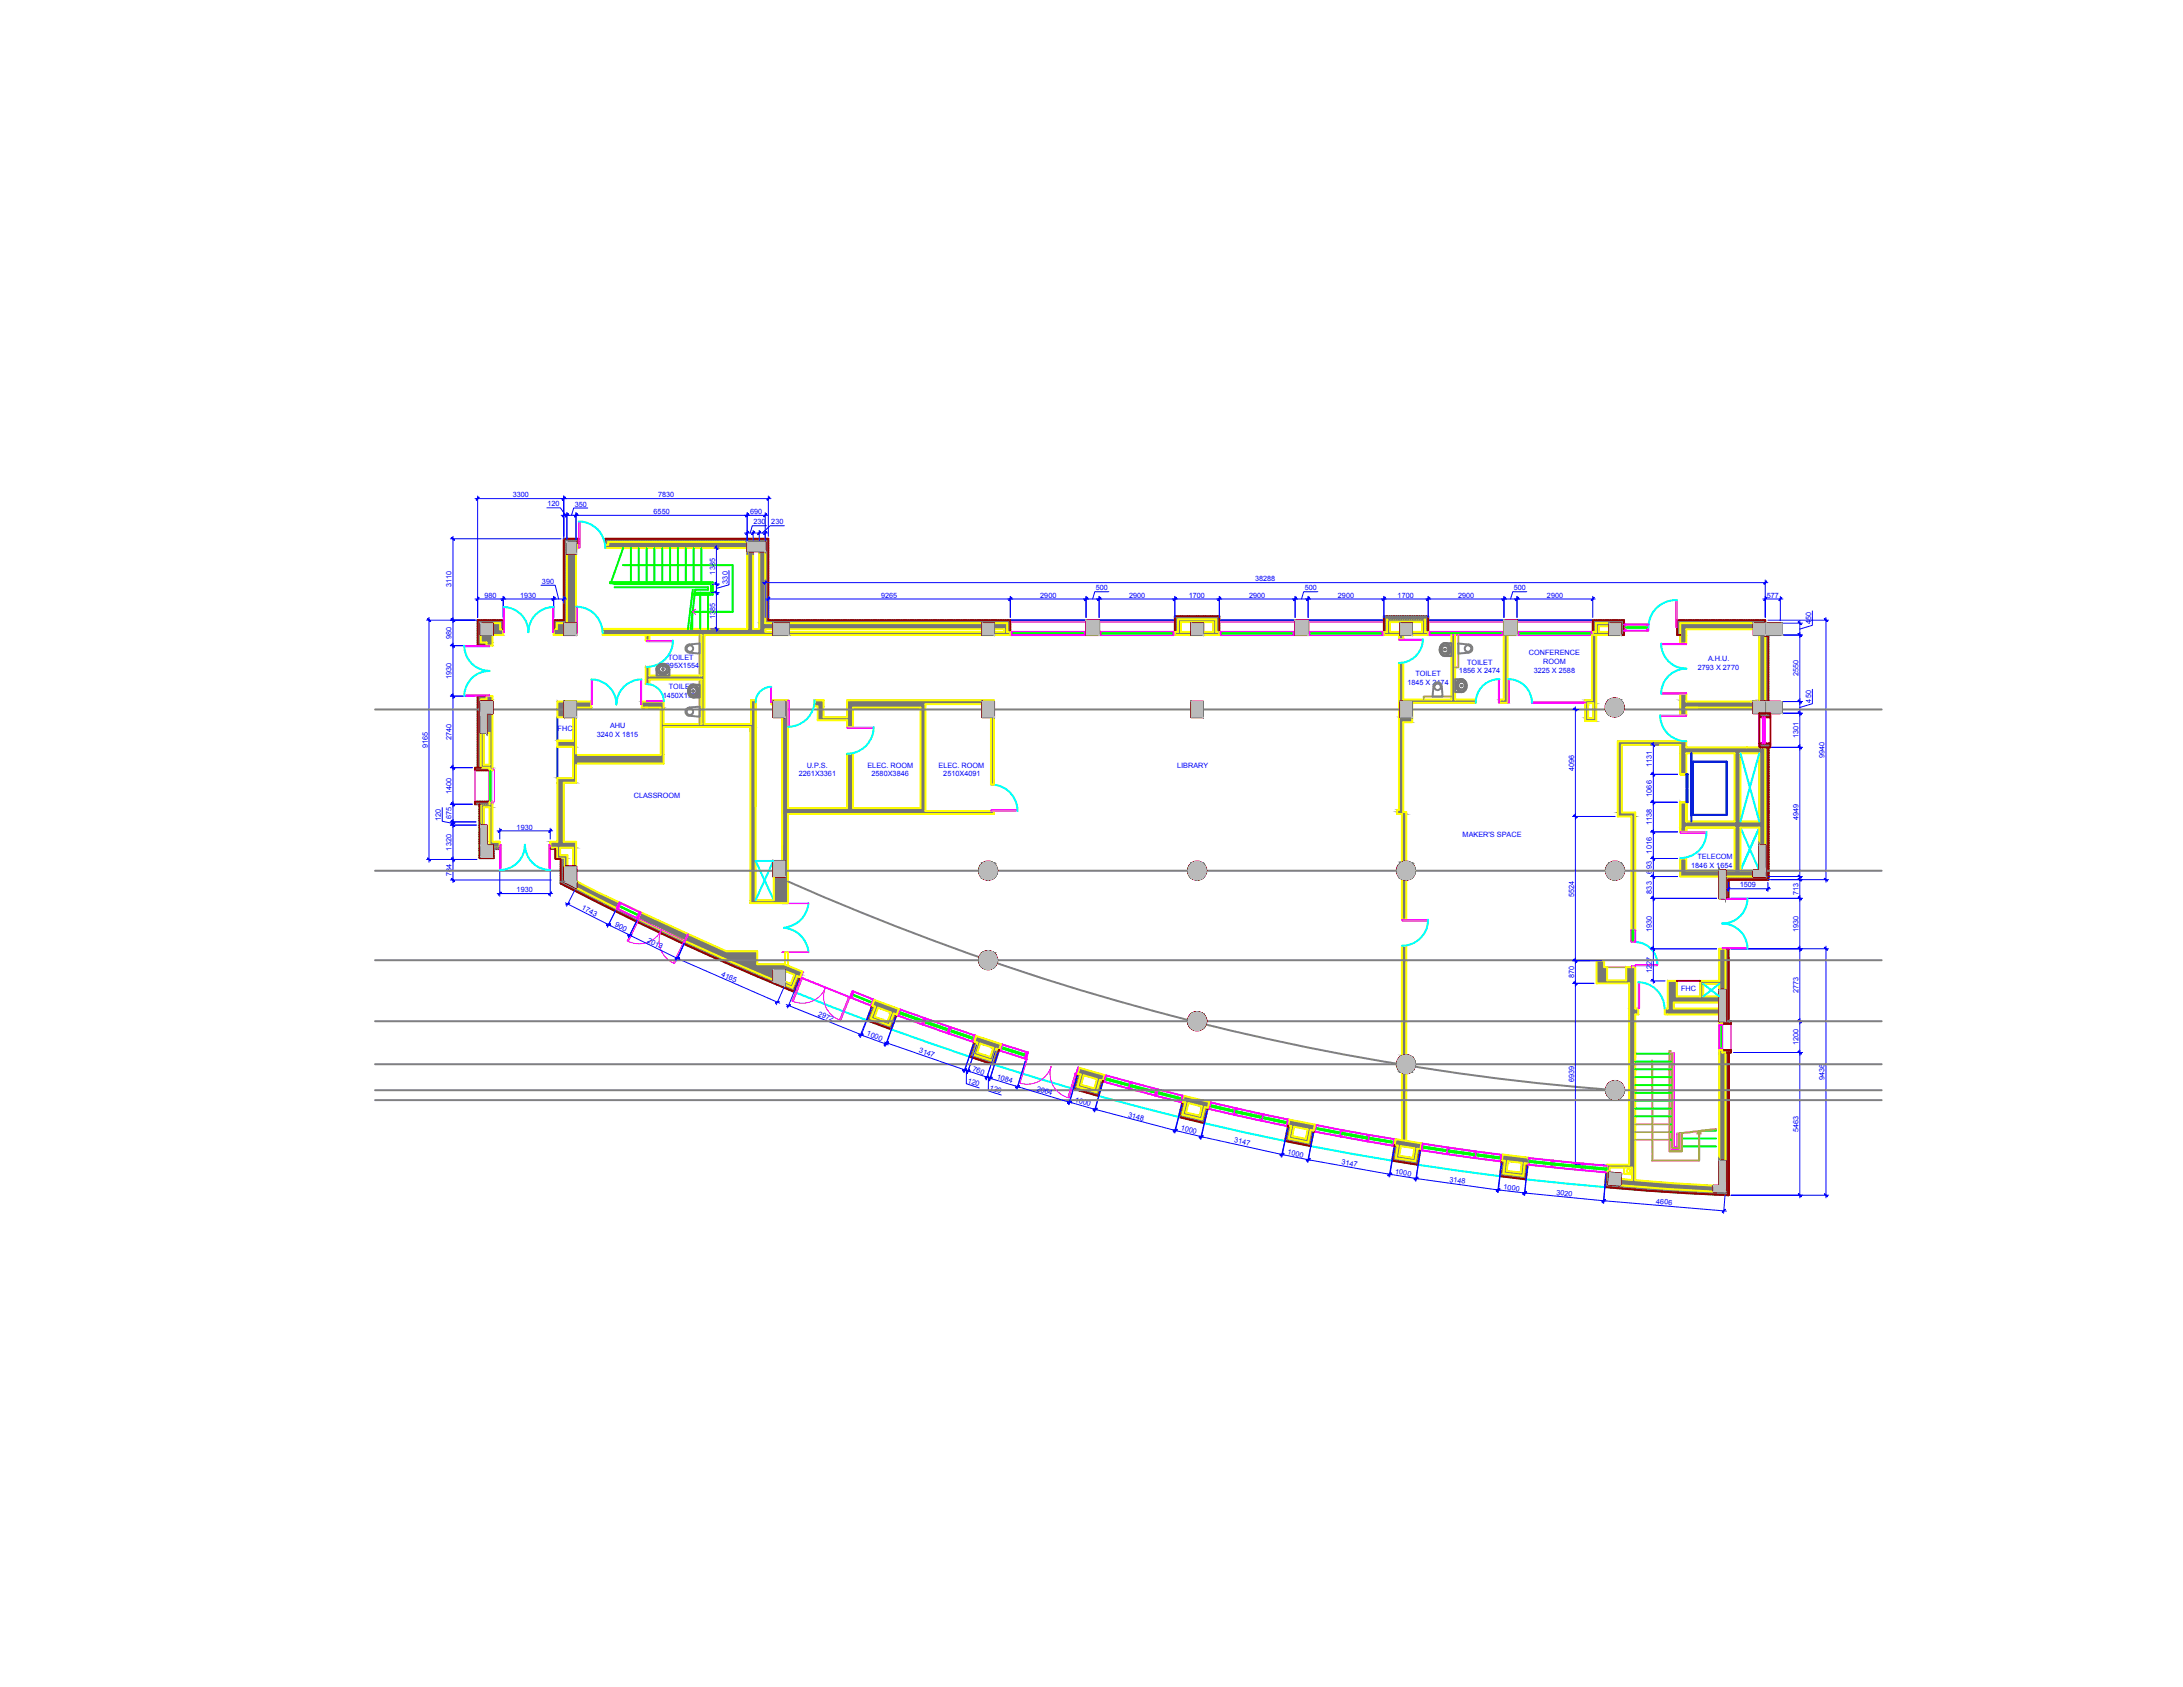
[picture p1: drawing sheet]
<svg xmlns="http://www.w3.org/2000/svg" width="279mm" height="216mm" viewBox="0 0 279 216" stroke-linecap="round" stroke-linejoin="round" font-family="sans-serif">
<defs><g id="words">
<g font-size=".9" fill="#00f">
<text x="65.6" y="63.6">3300</text>
<text x="70.1" y="64.8">120</text>
<text x="73.6" y="64.8">350</text>
<text x="83.7" y="65.8">6550</text>
<text x="84.2" y="63.6">7830</text>
<text x="96" y="65.8">690</text>
<text x="96.4" y="67.1">230</text>
<text x="98.7" y="67.1">230</text>
<text x="57.8" y="75.2" transform="rotate(-90 57.8 75.2)">3110</text>
<text x="62" y="76.5">980</text>
<text x="66.6" y="76.5">1930</text>
<text x="69.4" y="74.7">390</text>
<text x="91.5" y="73.5" transform="rotate(-90 91.5 73.5)">1385</text>
<text x="93.1" y="74.7" transform="rotate(-90 93.1 74.7)">330</text>
<text x="112.8" y="76.5">9265</text>
<text x="133.1" y="76.5">2900</text>
<text x="140.3" y="75.6">500</text>
<text x="144.5" y="76.5">2900</text>
<text x="152.1" y="76.5">1700</text>
<text x="159.9" y="76.5">2900</text>
<text x="160.6" y="74.4">38288</text>
<text x="167" y="75.6">500</text>
<text x="171.2" y="76.5">2900</text>
<text x="178.9" y="76.5">1700</text>
<text x="186.6" y="76.5">2900</text>
<text x="193.7" y="75.6">500</text>
<text x="198" y="76.5">2900</text>
<text x="226.1" y="76.5">577</text>
<text x="57.8" y="81.8" transform="rotate(-90 57.8 81.8)">980</text>
<text x="91.5" y="79.2" transform="rotate(-90 91.5 79.2)">1385</text>
<text x="195.7" y="83.9">CONFERENCE</text>
<text x="231.8" y="79.9" transform="rotate(-90 231.8 79.9)">450</text>
<text x="57.8" y="86.9" transform="rotate(-90 57.8 86.9)">1930</text>
<text x="84.7" y="85.5">1995X1554</text>
<text x="84.8" y="89.3">1450X1704</text>
<text x="85.5" y="84.4">TOILET</text>
<text x="85.6" y="88.2">TOILET</text>
<text x="180.1" y="87.7">1845 X 2474</text>
<text x="181.2" y="86.6">TOILET</text>
<text x="186.7" y="86.2">1856 X 2474</text>
<text x="187.8" y="85.1">TOILET</text>
<text x="196.3" y="86.1">3225 X 2588</text>
<text x="197.5" y="85">ROOM</text>
<text x="217.3" y="85.7">2793 X 2770</text>
<text x="218.6" y="84.6">A.H.U.</text>
<text x="230.2" y="86.5" transform="rotate(-90 230.2 86.5)">2550</text>
<text x="231.8" y="89.9" transform="rotate(-90 231.8 89.9)">450</text>
<text x="54.7" y="95.7" transform="rotate(-90 54.7 95.7)">9165</text>
<text x="57.8" y="94.7" transform="rotate(-90 57.8 94.7)">2740</text>
<text x="71.4" y="93.6">FHC</text>
<text x="76.4" y="94.3">3240 X 1815</text>
<text x="78.1" y="93.2">AHU</text>
<text x="230.2" y="94.5" transform="rotate(-90 230.2 94.5)">1301</text>
<text x="57.8" y="101.7" transform="rotate(-90 57.8 101.7)">1400</text>
<text x="102.2" y="99.4">2261X3361</text>
<text x="103.3" y="98.3">U.P.S.</text>
<text x="111" y="98.3">ELEC. ROOM</text>
<text x="111.5" y="99.4">2580X3846</text>
<text x="120.1" y="98.3">ELEC. ROOM</text>
<text x="120.7" y="99.4">2510X4091</text>
<text x="150.7" y="98.2">LIBRARY</text>
<text x="201.5" y="98.7" transform="rotate(-90 201.5 98.7)">4096</text>
<text x="211.4" y="102" transform="rotate(-90 211.4 102)">1066</text>
<text x="211.4" y="98.2" transform="rotate(-90 211.4 98.2)">1131</text>
<text x="233.5" y="97" transform="rotate(-90 233.5 97)">9940</text>
<text x="56.4" y="105" transform="rotate(-90 56.4 105)">120</text>
<text x="57.8" y="104.8" transform="rotate(-90 57.8 104.8)">675</text>
<text x="66.1" y="106.2">1930</text>
<text x="81.1" y="102.1">CLASSROOM</text>
<text x="187.2" y="107.1">MAKER'S SPACE</text>
<text x="211.4" y="105.6" transform="rotate(-90 211.4 105.6)">1138</text>
<text x="230.2" y="104.9" transform="rotate(-90 230.2 104.9)">4949</text>
<text x="57.8" y="112.1" transform="rotate(-90 57.8 112.1)">784</text>
<text x="57.8" y="108.9" transform="rotate(-90 57.8 108.9)">1320</text>
<text x="211.4" y="111.8" transform="rotate(-90 211.4 111.8)">693</text>
<text x="211.4" y="109.2" transform="rotate(-90 211.4 109.2)">1016</text>
<text x="216.5" y="111.1">1846 X 1654</text>
<text x="217.3" y="109.9">TELECOM</text>
<text x="222.7" y="113.6">1509</text>
<text x="66.1" y="114.2">1930</text>
<text x="74.4" y="116.4" transform="rotate(27 74.4 116.4)">1743</text>
<text x="78.6" y="118.5" transform="rotate(26 78.6 118.5)">900</text>
<text x="201.5" y="114.8" transform="rotate(-90 201.5 114.8)">5524</text>
<text x="211.4" y="119.3" transform="rotate(-90 211.4 119.3)">1930</text>
<text x="211.4" y="114.4" transform="rotate(-90 211.4 114.4)">833</text>
<text x="230.2" y="119.3" transform="rotate(-90 230.2 119.3)">1930</text>
<text x="230.2" y="114.6" transform="rotate(-90 230.2 114.6)">713</text>
<text x="82.8" y="120.6" transform="rotate(26 82.8 120.6)">2013</text>
<text x="92.2" y="124.9" transform="rotate(24 92.2 124.9)">4165</text>
<text x="201.5" y="125.2" transform="rotate(-90 201.5 125.2)">870</text>
<text x="211.4" y="124.5" transform="rotate(-90 211.4 124.5)">1227</text>
<text x="104.6" y="130" transform="rotate(22 104.6 130)">2972</text>
<text x="215.2" y="126.8">FHC</text>
<text x="230.2" y="127.1" transform="rotate(-90 230.2 127.1)">2773</text>
<text x="110.9" y="132.5" transform="rotate(20 110.9 132.5)">1000</text>
<text x="117.6" y="134.7" transform="rotate(20 117.6 134.7)">3147</text>
<text x="124.4" y="137.1" transform="rotate(18 124.4 137.1)">760</text>
<text x="230.2" y="133.8" transform="rotate(-90 230.2 133.8)">1200</text>
<text x="123.8" y="138.5" transform="rotate(17 123.8 138.5)">120</text>
<text x="126.6" y="139.5" transform="rotate(17 126.6 139.5)">120</text>
<text x="127.5" y="138" transform="rotate(17 127.5 138)">1084</text>
<text x="132.6" y="139.6" transform="rotate(17 132.6 139.6)">2064</text>
<text x="137.5" y="141" transform="rotate(16 137.5 141)">1000</text>
<text x="144.3" y="142.9" transform="rotate(15 144.3 142.9)">3148</text>
<text x="201.5" y="138.5" transform="rotate(-90 201.5 138.5)">6939</text>
<text x="233.5" y="138.2" transform="rotate(-90 233.5 138.2)">9436</text>
<text x="151.1" y="144.6" transform="rotate(13 151.1 144.6)">1000</text>
<text x="157.9" y="146.2" transform="rotate(12 157.9 146.2)">3147</text>
<text x="164.7" y="147.7" transform="rotate(12 164.7 147.7)">1000</text>
<text x="171.7" y="149" transform="rotate(11 171.7 149)">3147</text>
<text x="230.2" y="144.9" transform="rotate(-90 230.2 144.9)">5463</text>
<text x="178.5" y="150.2" transform="rotate(9 178.5 150.2)">1000</text>
<text x="185.5" y="151.2" transform="rotate(8 185.5 151.2)">3148</text>
<text x="192.4" y="152.2" transform="rotate(7 192.4 152.2)">1000</text>
<text x="199.2" y="152.9" transform="rotate(6 199.2 152.9)">3020</text>
<text x="211.9" y="154.1" transform="rotate(5 211.9 154.1)">4606</text>
</g>
</g></defs>
<!-- layer: A- Hatch (W) -->
<g fill="#767676" stroke="#767676" stroke-width=".13">
<path d="M179 81.3h.6v.5z"/>
<path d="M179 84.9h.6z"/>
<path d="M61.5 103.3h.4v2.4z"/>
<path d="M179.4 110.3h.4z"/>
<path d="M72.2 110.9v.5z"/>
<path d="M72.2 111.4v.8z"/>
<path d="M72.2 112.2v.2z"/>
<path d="M179.4 112.5l.2 .1h-.2z"/>
<path d="M73.7 112.8l1.6 .8h-1.6z"/>
<path d="M77.6 115.6h1.6l-.3 .6z"/>
<path d="M82 116.7l1.8 .9h-2.2z"/>
<path d="M97.1 124.6h1.9v.5z"/>
<path d="M100.5 125.6l.6 .2h-.6z"/>
<path d="M100.5 125.9h1.1v.1z"/>
<path d="M111.9 128l.9 .3h-1z"/>
<path d="M112.5 130.7h1.5l-.2 .5z"/>
<path d="M124.9 132.6l2.3 .7h-2.5z"/>
<path d="M127.5 134.2h.4v.1z"/>
<path d="M179.4 135.1h.4z"/>
<path d="M125.5 135.3h1.6l-.1 .5z"/>
<path d="M138.2 136.7l2 .6h-2.2z"/>
<path d="M179.4 137.3h.2z"/>
<path d="M140.8 138.2h.4v.1z"/>
<path d="M138.7 139.3h1.8l-.2 .5z"/>
<path d="M151.5 140.2l3.1 .8h-3.3z"/>
<path d="M154.2 141.7h.4v.1z"/>
<path d="M151.9 142.8h2l-.1 .4z"/>
<path d="M165 143.3l3.3 .6h-3.4z"/>
<path d="M167.7 144.6h.5l-.1 .1z"/>
<path d="M178.6 145.8l.8 .1h-.8z"/>
<path d="M179.4 145.9h.6z"/>
<path d="M166.5 146h1l-.1 .2z"/>
<path d="M181.4 147h.4z"/>
<path d="M192.3 147.8l1.2 .1h-1.2z"/>
<path d="M180.9 148.6h.3z"/>
<path d="M195.1 148.9h.5z"/>
<path d="M205.6 149.4h.4v.5z"/>
<path d="M192.4 150h2.6v.2z"/>
<path d="M207.4 150.9l1.5 .1h-1.5z"/>
<path d="M77.9 69.4l17.7 .3v-.3zM77.9 69.4l17.7 .3h-17.7z"/>
<path d="M77.5 69.7l18.1 .4v-.4zM77.5 69.7l18.1 .4h-18.1z"/>
<path d="M177.5 79.3l4.9 .3v-.3zM177.5 79.3l4.9 .3h-4.9z"/>
<path d="M150.8 79.3l4.9 .3v-.3zM150.8 79.3l4.9 .3h-4.9z"/>
<path d="M97.2 70.5l.7 9.2v-9.2zM97.2 70.5l.7 9.2h-.7z"/>
<path d="M72.6 70.9l1.1 8.8v-8.8zM72.6 70.9l1.1 8.8h-1.1z"/>
<path d="M204.3 79.7l1.7 .5v-.5zM204.3 79.7l1.7 .5h-1.7z"/>
<path d="M97.2 79.7l1.8 .8v-.8zM97.2 79.7l1.8 .8h-1.8z"/>
<path d="M95.6 70.5l.8 10v-10zM95.6 70.5l.8 10h-.8z"/>
<path d="M71.3 79.7l.9 .8v-.8zM71.3 79.7l.9 .8h-.9z"/>
<path d="M215.1 79.7l9.3 .8v-.8zM215.1 79.7l9.3 .8h-9.3z"/>
<path d="M127.2 79.7l1.7 .8v-.8zM127.2 79.7l1.7 .8h-1.7z"/>
<path d="M101 79.7l24.7 .8v-.8zM101 79.7l24.7 .8h-24.7z"/>
<path d="M77.1 80.5h21.9zM77.1 80.5h21.9z"/>
<path d="M63 79.7l1 .9v-.9zM63 79.7l1 .9h-1z"/>
<path d="M204.3 80.2l.3 .7v-.7zM204.3 80.2l.3 .7h-.3z"/>
<path d="M182 79.6l.4 1.3v-1.3zM182 79.6l.4 1.3h-.4z"/>
<path d="M177.5 79.6l.4 1.3v-1.3zM177.5 79.6l.4 1.3h-.4z"/>
<path d="M155.3 79.6l.4 1.3v-1.3zM155.3 79.6l.4 1.3h-.4z"/>
<path d="M150.8 79.6l.4 1.3v-1.3zM150.8 79.6l.4 1.3h-.4z"/>
<path d="M128.5 80.5l.4 .4v-.4zM128.5 80.5l.4 .4h-.4z"/>
<path d="M77.1 80.5l20.8 .4v-.4zM77.1 80.5l20.8 .4h-20.8z"/>
<path d="M215.1 80.5l.7 .8v-.8zM215.1 80.5l.7 .8h-.7z"/>
<path d="M203.9 80.9l2.1 .4v-.4zM203.9 80.9l2.1 .4h-2.1z"/>
<path d="M180.7 80.9l2.1 .4v-.4zM180.7 80.9l2.1 .4h-2.1z"/>
<path d="M177.1 80.9l2.1 .4v-.4zM177.1 80.9l2.1 .4h-2.1z"/>
<path d="M154 80.9l2.1 .4v-.4zM154 80.9l2.1 .4h-2.1z"/>
<path d="M150.4 80.9l2.1 .4v-.4zM150.4 80.9l2.1 .4h-2.1z"/>
<path d="M127.2 80.9l2.1 .4v-.4zM127.2 80.9l2.1 .4h-2.1z"/>
<path d="M101 80.9l24.7 .4v-.4zM101 80.9l24.7 .4h-24.7z"/>
<path d="M77.1 80.9l21.9 .4v-.4zM77.1 80.9l21.9 .4h-21.9z"/>
<path d="M70.9 80.5l1.3 .8v-.8zM70.9 80.5l1.3 .8h-1.3z"/>
<path d="M63 80.6l1.4 .7v-.7zM63 80.6l1.4 .7h-1.4z"/>
<path d="M179 81.8h.6zM179 81.3l.6 .5h-.6z"/>
<path d="M82.6 81.3l.5 .7v-.7zM82.6 81.3l.5 .7h-.5z"/>
<path d="M61.5 81.3l1.5 .9v-.9zM61.5 81.3l1.5 .9h-1.5z"/>
<path d="M215.1 81.3l.7 1.1v-1.1zM215.1 81.3l.7 1.1h-.7z"/>
<path d="M62.3 82.2l.7 .4v-.4zM62.3 82.2l.7 .4h-.7z"/>
<path d="M89.8 81.3l.4 5.2v-5.2zM89.8 81.3l.4 5.2h-.4z"/>
<path d="M82.6 85.4l.5 1.1v-1.1zM82.6 85.4l.5 1.1h-.5z"/>
<path d="M82.6 86.5l7.6 .5v-.5zM82.6 86.5l7.6 .5h-7.6z"/>
<path d="M82.6 87l.5 .5v-.5zM82.6 87l.5 .5h-.5z"/>
<path d="M62.3 89.1l.7 .4v-.4zM62.3 89.1l.7 .4h-.7z"/>
<path d="M192.5 81.3l.5 8.2v-8.2zM192.5 81.3l.5 8.2h-.5z"/>
<path d="M185.8 81.3l.4 8.2v-8.2zM185.8 81.3l.4 8.2h-.4z"/>
<path d="M179 84.9l.6 4.6v-4.6zM179 84.9l.6 4.6h-.6z"/>
<path d="M203.8 81.3l.5 8.3v-8.3zM203.8 81.3l.5 8.3h-.5z"/>
<path d="M225.2 81.3l.7 8.3v-8.3zM225.2 81.3l.7 8.3h-.7z"/>
<path d="M215.1 88.8l.7 .8v-.8zM215.1 88.8l.7 .8h-.7z"/>
<path d="M202.9 89.6h1.4zM202.9 89.6h1.4z"/>
<path d="M191.9 89.5l1.1 .1v-.1zM191.9 89.5l1.1 .1h-1.1z"/>
<path d="M179 89.5l9.9 .1v-.1zM179 89.5l9.9 .1h-9.9z"/>
<path d="M215.1 89.6l.7 .2v-.2zM215.1 89.6l.7 .2h-.7z"/>
<path d="M225.2 89.6l.7 .2v-.2zM225.2 89.6l.7 .2h-.7z"/>
<path d="M179 89.6l9.9 .2v-.2zM179 89.6l9.9 .2h-9.9z"/>
<path d="M108.4 89.6l18.8 .2v-.2zM108.4 89.6l18.8 .2h-18.8z"/>
<path d="M98.7 89.6l2.2 .2v-.2zM98.7 89.6l2.2 .2h-2.2z"/>
<path d="M61.5 89.5l1.5 .3v-.3zM61.5 89.5l1.5 .3h-1.5z"/>
<path d="M191.9 89.6l1.1 .4v-.4zM191.9 89.6l1.1 .4h-1.1z"/>
<path d="M180.7 89.8l8.2 .2v-.2zM180.7 89.8l8.2 .2h-8.2z"/>
<path d="M202.9 89.6l1.4 .4v-.4zM202.9 89.6l1.4 .4h-1.4z"/>
<path d="M108.4 89.8l17.3 .3v-.3zM108.4 89.8l17.3 .3h-17.3z"/>
<path d="M98.7 89.8l.3 .4v-.4zM98.7 89.8l.3 .4h-.3z"/>
<path d="M203.9 90l.4 .2v-.2zM203.9 90l.4 .2h-.4z"/>
<path d="M202.9 90l.4 .2v-.2zM202.9 90l.4 .2h-.4z"/>
<path d="M104.3 89.6l1.1 .8v-.8zM104.3 89.6l1.1 .8h-1.1z"/>
<path d="M215.1 89.8l9.3 .8v-.8zM215.1 89.8l9.3 .8h-9.3z"/>
<path d="M108.4 90.1l10 .5v-.5zM108.4 90.1l10 .5h-10z"/>
<path d="M82.1 89.8l2.8 .8v-.8zM82.1 89.8l2.8 .8h-2.8z"/>
<path d="M73.7 89.8l2 .8v-.8zM73.7 89.8l2 .8h-2z"/>
<path d="M215.1 90.6l.7 .9v-.9zM215.1 90.6l.7 .9h-.7z"/>
<path d="M108.4 90.6l.8 1.2v-1.2zM108.4 90.6l.8 1.2h-.8z"/>
<path d="M104.6 90.4l.8 1.4v-1.4zM104.6 90.4l.8 1.4h-.8z"/>
<path d="M71.3 89.8l.9 2v-2zM71.3 89.8l.9 2h-.9z"/>
<path d="M180.7 90l.1 1.8zM180.7 90l.1 1.8z"/>
<path d="M179 89.8l.2 2v-2zM179 89.8l.2 2h-.2z"/>
<path d="M100.5 89.8l.4 2v-2zM100.5 89.8l.4 2h-.4z"/>
<path d="M203.9 90.2l.4 1.7v-1.7zM203.9 90.2l.4 1.7h-.4z"/>
<path d="M202.9 90.2l.4 1.7v-1.7zM202.9 90.2l.4 1.7h-.4z"/>
<path d="M104.6 91.8l4.6 .4v-.4zM104.6 91.8l4.6 .4h-4.6z"/>
<path d="M202.9 91.9l1.4 .4v-.4zM202.9 91.9l1.4 .4h-1.4z"/>
<path d="M179 91.8l1.8 .6v-.6zM179 91.8l1.8 .6h-1.8z"/>
<path d="M96.1 89.6l.6 3.1v-3.1zM96.1 89.6l.6 3.1h-.6z"/>
<path d="M89.8 87l.4 5.7v-5.7zM89.8 87l.4 5.7h-.4z"/>
<path d="M84.6 90.6l.3 2.1v-2.1zM84.6 90.6l.3 2.1h-.3z"/>
<path d="M96 92.7l.7 .3v-.3zM96 92.7l.7 .3h-.7z"/>
<path d="M84.6 92.7l11.4 .3v-.3zM84.6 92.7l11.4 .3h-11.4z"/>
<path d="M108.4 92.2l.8 .9v-.9zM108.4 92.2l.8 .9h-.8z"/>
<path d="M62.3 91.3l.7 2.5v-2.5zM62.3 91.3l.7 2.5h-.7z"/>
<path d="M73.3 91.8l.4 3v-3zM73.3 91.8l.4 3h-.4z"/>
<path d="M207.1 94.9l8.7 .4v-.4zM207.1 94.9l8.7 .4h-8.7z"/>
<path d="M71.3 94.8l2.4 .8v-.8zM71.3 94.8l2.4 .8h-2.4z"/>
<path d="M215.1 95.3l.7 .3v-.3zM215.1 95.3l.7 .3h-.7z"/>
<path d="M215.1 95.6l10.8 .8v-.8zM215.1 95.6l10.8 .8h-10.8z"/>
<path d="M84.6 93l.3 3.6v-3.6zM84.6 93l.3 3.6h-.3z"/>
<path d="M73.3 95.6l.4 1v-1zM73.3 95.6l.4 1h-.4z"/>
<path d="M73.7 96.6l11.2 1.1v-1.1zM73.7 96.6l11.2 1.1h-11.2z"/>
<path d="M73.3 96.6l.4 1.1v-1.1zM73.3 96.6l.4 1.1h-.4z"/>
<path d="M62.7 93.8l.3 4.1v-4.1zM62.7 93.8l.3 4.1h-.3z"/>
<path d="M61.5 93.8l.4 4.1v-4.1zM61.5 93.8l.4 4.1h-.4z"/>
<path d="M61.5 97.9l1.5 .3v-.3zM61.5 97.9l1.5 .3h-1.5z"/>
<path d="M62.7 98.2l.3 .4v-.4zM62.7 98.2l.3 .4h-.3z"/>
<path d="M215.1 96.4l.7 2.7v-2.7zM215.1 96.4l.7 2.7h-.7z"/>
<path d="M73.3 97.7l.4 1.9v-1.9zM73.3 97.7l.4 1.9h-.4z"/>
<path d="M71.3 99.6l2.4 .6v-.6zM71.3 99.6l2.4 .6h-2.4z"/>
<path d="M126.8 91.8l.4 8.6v-8.6zM126.8 91.8l.4 8.6h-.4z"/>
<path d="M62.7 102.6l.3 .3v-.3zM62.7 102.6l.3 .3h-.3z"/>
<path d="M61.5 102.9l1.5 .4v-.4zM61.5 102.9l1.5 .4h-1.5z"/>
<path d="M117.8 90.6l.6 12.8v-12.8zM117.8 90.6l.6 12.8h-.6z"/>
<path d="M108.4 96.4l.8 7v-7zM108.4 96.4l.8 7h-.8z"/>
<path d="M100.1 91.8l.8 11.6v-11.6zM100.1 91.8l.8 11.6h-.8z"/>
<path d="M179 92.4l.6 11.2v-11.2zM179 92.4l.6 11.2h-.6z"/>
<path d="M100.1 103.4l18.3 .4v-.4zM100.1 103.4l18.3 .4h-18.3z"/>
<path d="M178.8 103.6l.8 .3v-.3zM178.8 103.6l.8 .3h-.8z"/>
<path d="M207.1 95.3l.5 8.7v-8.7zM207.1 95.3l.5 8.7h-.5z"/>
<path d="M100.1 103.8l27.1 .4v-.4zM100.1 103.8l27.1 .4h-27.1z"/>
<path d="M178.8 103.9l1.2 .3v-.3zM178.8 103.9l1.2 .3h-1.2z"/>
<path d="M207.1 104l2.2 .5v-.5zM207.1 104l2.2 .5h-2.2z"/>
<path d="M225.2 96.4l.7 8.7v-8.7zM225.2 96.4l.7 8.7h-.7z"/>
<path d="M222 96.4l.8 8.7v-8.7zM222 96.4l.8 8.7h-.8z"/>
<path d="M215.1 102.7l.7 2.4v-2.4zM215.1 102.7l.7 2.4h-.7z"/>
<path d="M61.5 105.7h.4zM61.5 103.3l.4 2.4h-.4z"/>
<path d="M215.1 105.1l10.8 .8v-.8zM215.1 105.1l10.8 .8h-10.8z"/>
<path d="M215.1 105.9l.7 .6v-.6zM215.1 105.9l.7 .6h-.7z"/>
<path d="M71.3 100.2l.9 7.5v-7.5zM71.3 100.2l.9 7.5h-.9z"/>
<path d="M62.7 103.3l.3 4.4v-4.4zM62.7 103.3l.3 4.4h-.3z"/>
<path d="M62.7 107.7l1.2 .5v-.5zM62.7 107.7l1.2 .5h-1.2z"/>
<path d="M225.2 105.9l.7 2.3v-2.3zM225.2 105.9l.7 2.3h-.7z"/>
<path d="M70.4 107.7l3.3 .8v-.8zM70.4 107.7l3.3 .8h-3.3z"/>
<path d="M63 108.2l.9 .3v-.3zM63 108.2l.9 .3h-.9z"/>
<path d="M71.3 108.5l.4 .9v-.9zM71.3 108.5l.4 .9h-.4z"/>
<path d="M71.3 109.4l1.3 .4v-.4zM71.3 109.4l1.3 .4h-1.3z"/>
<path d="M100.1 104.2l.8 6v-6zM100.1 104.2l.8 6h-.8z"/>
<path d="M179.4 104.2l.6 6.1v-6.1zM179.4 104.2l.6 6.1h-.6z"/>
<path d="M179.4 110.3h.4zM179.4 110.3h.6z"/>
<path d="M179.4 110.3h.2zM179.4 110.3h.2z"/>
<path d="M72.2 109.8l.4 1.1v-1.1zM72.2 109.8l.4 1.1h-.4z"/>
<path d="M73.3 108.5l.4 2.4v-2.4zM73.3 108.5l.4 2.4h-.4z"/>
<path d="M222 105.9l.8 5.5v-5.5zM222 105.9l.8 5.5h-.8z"/>
<path d="M215.1 109.9l.7 1.5v-1.5zM215.1 109.9l.7 1.5h-.7z"/>
<path d="M220.8 111.4l3.6 .8v-.8zM220.8 111.4l3.6 .8h-3.6z"/>
<path d="M215.1 111.4l4.9 .8v-.8zM215.1 111.4l4.9 .8h-4.9z"/>
<path d="M100.5 110.2l.4 2v-2zM100.5 110.2l.4 2h-.4z"/>
<path d="M179.4 112.6h.4zM179.4 112.6h.4z"/>
<path d="M179.4 112.6h.6zM179.4 112.6h.6z"/>
<path d="M73.7 113.6l1.9 .1-.3-.1zM73.7 113.6l1.9 .1h-1.6z"/>
<path d="M74 113.7l3.4 .9-1.8-.9zM74 113.7l3.4 .9h-1.7z"/>
<path d="M75.7 114.6l2.4 .3-.7-.3zM75.7 114.6l2.4 .3h-1.8z"/>
<path d="M99 112.2l1.9 3v-3zM99 112.2l1.9 3h-1.9z"/>
<path d="M96 93l.7 22.2v-22.2zM96 93l.7 22.2h-.7z"/>
<path d="M76.3 114.9l3 .6-1.2-.6zM76.3 114.9l3 .6h-1.9z"/>
<path d="M96 115.2l4.9 .4v-.4zM96 115.2l4.9 .4h-4.9z"/>
<path d="M77.4 115.5l1.8 .1 .1-.1zM77.4 115.5l1.8 .1h-1.6z"/>
<path d="M179.4 112.6l.6 5.1v-5.1zM179.4 112.6l.6 5.1h-.6z"/>
<path d="M208.8 104.5l.5 14.6v-14.6zM208.8 104.5l.5 14.6h-.5z"/>
<path d="M81.6 117.6l6.2 1.8-4-1.8zM81.6 117.6l6.2 1.8h-2.3z"/>
<path d="M85.5 119.4l2.9 .3-.6-.3zM85.5 119.4l2.9 .3h-2.4z"/>
<path d="M86 119.7l5.8 1.5-3.4-1.5zM86 119.7l5.8 1.5h-2.5z"/>
<path d="M89.3 121.2l3.7 .5-1.2-.5zM89.3 121.2l3.7 .5h-2.4z"/>
<path d="M90.6 121.7l6.3 1.2v-1.2zM90.6 121.7l6.3 1.2h-3.7z"/>
<path d="M93.2 122.9l3.7 .5v-.5zM93.2 122.9l3.7 .5h-2.6z"/>
<path d="M204.3 123l1 .8v-.8zM204.3 123l1 .8h-1z"/>
<path d="M94.3 123.4l7.9 .7-1.8-.7zM94.3 123.4l7.9 .7h-6.2z"/>
<path d="M100.5 124.1l2 .2-.3-.2zM100.5 124.1l2 .2h-2z"/>
<path d="M100.5 124.3h2.2h-.2zM100.5 124.3h2.2h-2z"/>
<path d="M96 124.1l3 .5v-.5zM96 124.1l3 .5h-1.9z"/>
<path d="M100.7 124.3l1.8 .4 .2-.4zM100.7 124.3l1.8 .4h-.8z"/>
<path d="M101.7 124.7l.7 .2 .1-.2zM101.7 124.7l.7 .2h-.8z"/>
<path d="M102 124.9l.4 .1zM102 124.9h.4v.1z"/>
<path d="M97.1 124.6l1.1 .5h.8zM98.2 125.1h.8v.3z"/>
<path d="M208.1 123.8l1.2 1.7v-1.7zM208.1 123.8l1.2 1.7h-1.2z"/>
<path d="M204.3 123.8l1.4 1.7v-1.7zM204.3 123.8l1.4 1.7h-1.4z"/>
<path d="M220 121.4l.8 4.1v-4.1zM220 121.4l.8 4.1h-.8z"/>
<path d="M204.3 125.5l5 .3v-.3zM204.3 125.5l5 .3h-5z"/>
<path d="M101.6 124.9v.9l.4-.9zM101.6 124.9v.9h-.4z"/>
<path d="M101.2 125.8h.4zM101.2 125.8l.4 .1h-.4z"/>
<path d="M100.5 125.8l.7 .1zM100.5 125.8l.7 .1z"/>
<path d="M217.6 125.5l3.2 .4v-.4zM217.6 125.5l3.2 .4h-3.2z"/>
<path d="M100.5 125.9v.1h1.1zM100.5 126h1.1l-.2 .4z"/>
<path d="M220 125.9l.8 .8v-.8zM220 125.9l.8 .8h-.8z"/>
<path d="M217.6 125.9l.4 1.6v-1.6zM217.6 125.9l.4 1.6h-.4z"/>
<path d="M213.4 125.5l1.2 2v-2zM213.4 125.5l1.2 2h-1.2z"/>
<path d="M213.4 127.5l6.6 .8v-.8zM213.4 127.5l6.6 .8h-6.6z"/>
<path d="M111.8 128.3l2.1 .4-1.1-.4zM111.8 128.3l2.1 .4h-2.3z"/>
<path d="M111.6 128.7l2.6 .1-.3-.1zM111.6 128.7l2.6 .1h-2.2z"/>
<path d="M112 128.8l2.6 .2-.4-.2zM112 128.8l2.6 .2h-2.6z"/>
<path d="M213.4 128.3l.8 .8v-.8zM213.4 128.3l.8 .8h-.8z"/>
<path d="M208.5 125.8l.8 3.3v-3.3zM208.5 125.8l.8 3.3h-.8z"/>
<path d="M112.4 129l2.6 .1-.4-.1zM112.4 129l2.6 .1h-2.2z"/>
<path d="M112.8 129.1l2.1 .5 .1-.5zM112.8 129.1l2.1 .5h-.9z"/>
<path d="M114 129.6l.8 .1 .1-.1zM114 129.6l.8 .1h-.8z"/>
<path d="M213.1 129.1l6.9 .7v-.7zM213.1 129.1l6.9 .7h-6.9z"/>
<path d="M208.5 129.1l1.2 .7v-.7zM208.5 129.1l1.2 .7h-1.2z"/>
<path d="M114.4 129.7l.4 .1v-.1zM114.4 129.7l.4 .1z"/>
<path d="M114 129.7l.3 .1 .1-.1zM114 129.7l.3 .1h-.4z"/>
<path d="M112 129v1.1l.4-1.1zM112 129v1.1h-.5z"/>
<path d="M113.9 129.8l.3 .5 .1-.5zM113.9 129.8l.3 .5h-.5z"/>
<path d="M111.5 130.1l1 .2-.5-.2zM111.5 130.1l1 .2h-1.1z"/>
<path d="M113.7 130.3l.3 .4 .2-.4zM113.7 130.3l.3 .4h-.4z"/>
<path d="M111.4 130.3l2.2 .4-1.1-.4zM111.4 130.3l2.2 .4h-1.1z"/>
<path d="M124.7 133.3l2.9 .1-.4-.1zM124.7 133.3l2.9 .1h-2.5z"/>
<path d="M125.1 133.4l2.8 .2-.3-.2zM125.1 133.4l2.8 .2h-2.8z"/>
<path d="M125.5 133.6h2.6zM125.5 133.6h2.6z"/>
<path d="M125.6 133.6l2.4 .5 .1-.5zM125.6 133.6l2.4 .5h-.9z"/>
<path d="M127.1 134.1l.8 .1 .1-.1zM127.1 134.1l.8 .1h-.8z"/>
<path d="M127.1 134.2l.4 .1v-.1zM127.1 134.2l.4 .1h-.4z"/>
<path d="M220 134.4l.4 .3v-.3zM220 134.4l.4 .3h-.4z"/>
<path d="M125.1 133.6v1.1l.4-1.1zM125.1 133.6v1.1h-.4z"/>
<path d="M124.7 134.7l1.1 .3-.7-.3zM124.7 134.7l1.1 .3h-1.2z"/>
<path d="M179.4 121l.6 14v-14zM179.4 121l.6 14h-.6z"/>
<path d="M179.4 135h.6zM179.4 135l.4 .1z"/>
<path d="M179.4 135.1h.2zM179.4 135.1h.2z"/>
<path d="M127.1 134.3v1l.4-1zM127.1 134.3v1h-.4z"/>
<path d="M124.6 135l2.1 .3-.9-.3zM124.6 135l2.1 .3h-1.2z"/>
<path d="M179.4 137.3l.4 .1zM179.4 137.3l.4 .1z"/>
<path d="M179.4 137.4h.6zM179.4 137.4h.6z"/>
<path d="M138 137.3l2.8 .1-.6-.1zM138 137.3l2.8 .1h-2.9z"/>
<path d="M137.9 137.4l3.3 .1-.4-.1zM137.9 137.4l3.3 .1h-2.9z"/>
<path d="M138.3 137.5l3.1 .1zM138.3 137.5l3.1 .1z"/>
<path d="M138.3 137.6h3.1zM138.3 137.6h3.1z"/>
<path d="M138.7 137.6l2.5 .5 .2-.5zM138.7 137.6l2.5 .5h-.8z"/>
<path d="M140.4 138.1l.8 .1v-.1zM140.4 138.1l.8 .1h-.8z"/>
<path d="M140.4 138.2l.3 .1 .1-.1zM140.4 138.2l.3 .1h-.3z"/>
<path d="M138.3 137.6l.1 1.2 .3-1.2zM138.3 137.6l.1 1.2h-.4z"/>
<path d="M138 138.8l1.3 .3-.9-.3zM138 138.8l1.3 .3h-1.4z"/>
<path d="M140.4 138.3l.1 1 .2-1zM140.4 138.3l.1 1h-.4z"/>
<path d="M137.9 139.1l2.2 .2-.8-.2zM137.9 139.1l2.2 .2h-1.4z"/>
<path d="M151.3 141h3.5zM151.3 141h3.5z"/>
<path d="M151.5 141h3.3zM151.5 141l3.2 .1z"/>
<path d="M151.7 141.1l3 .1v-.1zM151.7 141.1l3 .1h-3z"/>
<path d="M152.1 141.2l2.5 .4 .1-.4zM152.1 141.2l2.5 .4h-.8z"/>
<path d="M153.8 141.6l.8 .1v-.1zM153.8 141.6l.8 .1h-.8z"/>
<path d="M153.8 141.7l.4 .1v-.1zM153.8 141.7l.4 .1h-.4z"/>
<path d="M151.7 141.2l.1 1.2 .3-1.2zM151.7 141.2l.1 1.2h-.4z"/>
<path d="M153.8 141.8l.2 .9 .2-.9zM153.8 141.8l.2 .9h-.4z"/>
<path d="M151.4 142.4l1.6 .3-1.2-.3zM151.4 142.4l1.6 .3h-1.7z"/>
<path d="M153.6 142.7l.3 .1 .1-.1zM153.6 142.7l.3 .1h-.4z"/>
<path d="M151.3 142.7l2.2 .1-.5-.1zM151.3 142.7l2.2 .1h-1.6z"/>
<path d="M164.9 143.9l3.4 .1v-.1zM164.9 143.9l3.4 .1h-3.4z"/>
<path d="M164.9 144l3.4 .1v-.1zM164.9 144l3.4 .1h-3z"/>
<path d="M165.3 144.1l2.9 .1 .1-.1zM165.3 144.1l2.9 .1h-3z"/>
<path d="M165.6 144.2l2.6 .3v-.3zM165.6 144.2l2.6 .3h-.8z"/>
<path d="M167.4 144.5l.8 .1zM167.4 144.5l.8 .1z"/>
<path d="M167.4 144.6l.3 .1v-.1zM167.4 144.6l.3 .1h-.4z"/>
<path d="M165.2 144.2l.2 1.2 .2-1.2zM165.2 144.2l.2 1.2h-.4z"/>
<path d="M167.3 144.7l.2 1 .2-1zM167.3 144.7l.2 1h-.4z"/>
<path d="M165 145.4l1.9 .3zM165 145.4l1.9 .3h-1.9z"/>
<path d="M167.1 145.7h.4zM167.1 145.7h.4z"/>
<path d="M165 145.7h2.1zM165 145.7h2.1z"/>
<path d="M179.4 137.4l.6 8.5v-8.5zM179.4 137.4l.6 8.5h-.6z"/>
<path d="M179.4 145.9h.6zM179.5 145.9h.5v.1z"/>
<path d="M178.6 145.9h.8zM178.6 145.9h.8z"/>
<path d="M178.6 145.9l1.4 .1zM178.6 145.9l1.4 .1h-1.4z"/>
<path d="M178.6 146h1.4zM178.6 146h1.4z"/>
<path d="M165.2 145.7l2.3 .3v-.3zM165.2 145.7l2.3 .3h-1z"/>
<path d="M178.6 146l3.3 .3-1.9-.3zM178.6 146l3.3 .3h-3.4z"/>
<path d="M178.5 146.3l3.4 .3v-.3zM178.5 146.3l3.4 .3h-3.4z"/>
<path d="M178.5 146.6h3.4zM178.5 146.6h3.4z"/>
<path d="M178.9 146.6h3zM178.9 146.6l3 .1h-3z"/>
<path d="M179.3 146.7l2.5 .3 .1-.3zM179.3 146.7l2.5 .3h-.8z"/>
<path d="M178.9 146.7l.3 .3 .1-.3zM178.9 146.7l.3 .3h-.4z"/>
<path d="M181 147h.8zM181 147h.8z"/>
<path d="M181 147l.4 .1zM181 147l.4 .1h-.4z"/>
<path d="M178.8 147l.3 .9 .1-.9zM178.8 147l.3 .9h-.4z"/>
<path d="M192.3 147.9l3.3 .3-2.1-.3zM192.3 147.9l3.3 .3h-3.3z"/>
<path d="M181 147.1l.2 1.1 .2-1.1zM181 147.1l.2 1.1h-.4z"/>
<path d="M178.7 147.9l2.1 .3zM178.7 147.9l2.1 .3h-2.2z"/>
<path d="M178.6 148.2h2.6zM178.6 148.2h2.6z"/>
<path d="M192.3 148.2l3.3 .3v-.3zM192.3 148.2l3.3 .3h-3.4z"/>
<path d="M220 134.7l.8 13.9v-13.9zM220 134.7l.8 13.9h-.8z"/>
<path d="M192.2 148.5l3.4 .1zM192.2 148.5l3.4 .1z"/>
<path d="M178.6 148.2l2.6 .4v-.4zM178.6 148.2l2.6 .4z"/>
<path d="M192.6 148.6h3zM192.6 148.6h3z"/>
<path d="M193 148.6l2.6 .2v-.2zM193 148.6l2.6 .2z"/>
<path d="M192.6 148.6l.4 .2v-.2zM192.6 148.6l.4 .2h-.4z"/>
<path d="M194.8 148.8l.8 .1zM194.8 148.8l.8 .1z"/>
<path d="M208.5 129.8l.8 19.2v-19.2zM208.5 129.8l.8 19.2h-.8z"/>
<path d="M205.7 149l3.6 .4v-.4zM205.7 149l3.6 .4h-3.7z"/>
<path d="M192.6 148.8l.2 1.1 .2-1.1zM192.6 148.8l.2 1.1h-.3z"/>
<path d="M205.6 149.4v.5h.4zM205.6 149.9h.4z"/>
<path d="M194.8 148.9l.2 1.1 .1-1.1zM194.8 148.9l.2 1.1h-.4z"/>
<path d="M192.5 149.9l2.1 .1zM192.5 149.9l2.1 .1h-2.2z"/>
<path d="M192.4 150v.2h2.6zM192.4 150.2h2.6v.3z"/>
<path d="M208.9 149.4l.4 1.6v-1.6zM208.9 149.4l.4 1.6h-.4z"/>
<path d="M207.4 151h1.9zM207.4 151h1.9z"/>
<path d="M207.4 151l5.2 .3-3.3-.3zM207.4 151l5.2 .3h-5.2z"/>
<path d="M207.4 151.3l8.6 .2-3.4-.2zM207.4 151.3l8.6 .2h-8.6z"/>
<path d="M207.4 151.5l11.2 .2-2.6-.2zM207.4 151.5l11.2 .2h-11.2z"/>
<path d="M207.4 151.7h11.9zM207.4 151.7h11.9z"/>
<path d="M207.9 151.7l11.4 .3v-.3zM207.9 151.7l11.4 .3h-8z"/>
<path d="M211.3 152l8 .3v-.3zM211.3 152l8 .3h-4z"/>
<path d="M215.3 152.3l4 .2v-.2zM215.3 152.3l4 .2zM219.3 152.5l1.5 .1z"/>
</g>
<!-- layer: A- Wall -->
<g fill="none" stroke="#ff0" stroke-width=".25">
<path d="M63 79.7h1v.9h.4v.7h-1.4v1.3h-.7v-.4h-.8v-.9M72.2 79.7h-.9v.8h-.4v.8h1.3M72.6 69.4v10.3M73.7 70.1h.4h-.4M73.7 70.9v8.8M73.7 69.7h.4M74.1 69.7v.4v-.4M96.4 70.5v10h.8v-10M206 79.7h-1.7v1.2M225.9 79.7h-10.8v2.7h.7v-1.9h8.6M61.5 93.8v4.4h1.2v.4M61.5 89.8v-.3h.8v-.4h.7v9.5h-.3v-.4"/>
<path d="M61.9 93.8v4.1h.8v-4.1h-.4M62.4 89.1h.1M71.3 94.8v.8h2h-2M73.3 95.6v4h-2v8.1h-.9v.8M73.3 94.8h-2h2M73.3 94.8v-3h-2v-2h4.4v.8h-2v6h10.9v-6h-2.5v-.8h2.8v2.9h4.9v-5.7h-6.7v.5h-.5v-2.1h.5v1.1h6.7v-5.2h-12.7v-.8h18.5v-10.4h-18.1v-.4h.4v-.3h20v10.3h31v1.2h.4v.4h-39.1v11.4h5.9v-3.1h.6v25.6h2.3v-3M82.6 90.6h.3M82.6 81.3v.7h.5v-.7M99 80.5h-1.1v.4h1.1M100.1 91.8v18.4M101 80.5h24.7M101 80.9h24.7"/>
<path d="M104.3 90v-.4h1.1h-1.1v.8h.3v1.8h3.8v.9h.8v-2.5h8.6v12.8h-8.6v-7h-.8v7h-7.5v-13.8h-2.2v.6h.3M105.4 89.6v2.2h3v-2.2h.4M108.4 89.6h18.8v10.8h-.4v-8.6M125.7 90.1h-7.3v13.7h8.8v.4h-26.3v11.4h-4.9v-22.6h-11.1v4.7h-11.2v2.5h-1.5v7.5h1.5v3.2M125.7 91.3v.5M127.2 80.5h1.3v.4h-1.3M150.7 80.9l.1-1.6h4.9v1.6h.4v.4h-6M150.8 80.9h-.4v.4M152.5 80.9h-1.3v-1.3h4.1v1.3h-1.3M177.5 80.9h-.4v.4h5.7v-.4h-.4M177.5 80.9v-1.6h4.9v1.6M179 81.3v.5h.6v-.5"/>
<path d="M179.2 80.9h-1.3v-1.3h4.1v1.3h-1.3M185.8 81.3v8.2h-6.2v-4.6h-.6v18.7h-.2v.6h.6v6.2M186.2 81.3v8.2h2.7v.5h-8.1v2.4h-1.2v11.5h.4v6.4M192.5 81.3v8.2h-.6v.5h1.1v-8.7M203.3 90h.6v1.9h-.6zM203.8 81.3v8.3h-.9v2.7h1.4v-11M204.2 80.9h-.3v.4h3.6M206 80.2h-1.4v.7h1.4M222.8 96.4h2.4v8.7h-2.4zM224.7 89.8h-8.9v-1h-.7v2.7h.7v-.9h8.6M225.2 81.3v8.5M225.9 81.3v8.5"/>
<path d="M61.5 105.7v-2.8h1.2v-.3h.3v5.1h1M61.9 105.7v-2.4h.8v4.9M63 108.5h1M63.3 107.7h.6v.8M70.4 107.7v.8h.9v1.3M72.6 110.9v-1.5h-.9v-.9h1.6v2.4M73.7 113.6a343.6 343.6 0 0 0 25.3 11.8M73.7 112.8a363.9 363.9 0 0 0 19.3 8.9h3.9v1.7h3.5l2.3 .9-.3 .8-.4-.2-.6 1.5-.9-.4M99 110.2h.1M179.4 112.5v5.2h.6v-5.1M215.1 105.9v-3.2h.7v2.4h6.2v-8.7h-6.2v2.7h-.7h.7h-.7v-3.8h-7.5v8.7h1.7v15.1h-.5v-14.6h-1.7v-9.6h8.7v.7h10.1v16.6h-5.1v2.8h-.8v-2.8h-4.9v-2.3h.7v1.5h6.2v-5.5h-6.2M215.1 106.5h.7v-.6v.6z"/>
<path d="M215.8 102.7v2.4v-2.4M215.8 102.7h-.7v3.8M222.8 111.4h2.4v-5.5h-2.4v5.5M100.5 123.4v-1.5h.4v1.7M100.5 124.3l1.2 .4-.5 1.2-.7-.3M111.9 128l3.1 1.1-.2 .8-.4-.2-.6 1.5-2.4-.9 .6-1.5-.4-.1zM112.4 129l1.6 .6-.4 1.1-1.6-.6zM125.5 133.6l1.6 .5-.4 1.2-1.6-.6zM128.1 133.6l-3.2-1-.2 .7 .4 .1-.5 1.6 2.4 .8 .5-1.6 .4 .1 .2-.7M138.2 136.7l3.2 .9-.2 .7-.4-.1-.5 1.6-2.4-.7 .4-1.6-.4-.1zM138.7 137.6l1.7 .5-.3 1.2-1.7-.5zM179.4 137.3v8.6"/>
<path d="M180 135v-14h-.6v14.2M180 137.4v8.6M220 127.5h-2v-1.6h2v3.2h-5.8v-.8h5.8M220.4 130.7v.3h-.4v-1.2h-6.9v-.7h.3v-3.6h1.2v2h3v-2h2.4v-4.1h.8v9.3M151.5 140.2l3.3 .8-.2 .8-.4-.1-.4 1.5-2.5-.5 .4-1.6-.4-.1zM152.1 141.2l1.7 .4-.3 1.2-1.7-.4zM165 143.3l3.3 .6-.2 .8-.4-.1-.3 1.6-2.4-.5 .3-1.6-.4-.1zM165.6 144.2l1.8 .3-.3 1.2-1.7-.3zM178.6 145.8l3.3 .5-.1 .8-.4-.1-.3 1.6-2.5-.4 .3-1.6h-.4zM179.3 146.7l1.7 .3-.2 1.2-1.7-.3zM192.3 147.8l3.3 .4-.1 .7h-.4l-.1 1.6-2.6-.3 .2-1.6-.4-.1zM193 148.6l1.8 .2-.2 1.2-1.8-.1z"/>
<path d="M207.4 151.7l11.9 .8M207.4 150.9l1.5 .1v-1.6h-2.9v.5h-.4l.1-.9h2.8v-23.2h-4.2v-2.8h1v.8h.4v1.7h2.4v-1.7h1.2v5.3h.4v.7h-.4v21.2l10 .7M207.9 149.4v.8l1 .1M220 148.6v-14.2h.4v.3h.4v13.9"/>
<circle cx="208.5" cy="149.9" r=".24"/>
</g>
<!-- layer: A- ELE-LVL1 -->
<g fill="none" stroke="#950000" stroke-width=".25">
<path d="M74.1 69.7v-.7h-1.9v10.4h-1.3v1.1M77.5 69.7v-.7h20.8v10.4h31v1.5M225.9 79.7v-.3h-11.2v1.9h.4M61.5 98.2h-.7v.4h1.9M62.3 89.1h-1.2v9.1M64.4 80.6v-1.2h-3.3v3.2h1.2M150.4 80.9v-2h5.7v2M177.1 80.9v-2h5.7v2M203.9 80.9v-1.5h4v1.9h-.4M225.9 81.4h.4v8.4M225.9 95.6h.4v17h-5.1M61.4 102.9v6.9h1.8v-1.1h.7v-.2"/>
<path d="M62.7 102.6h-1.9v.3h.7M71.1 108.7v1.2h.7v3.2a353.5 353.5 0 0 0 29.8 13.8l.8-1.9M221.2 112.6v1.2h-.4M221.2 112.6v2.4h-.4M111.6 128.7l-.7 1.9 3.2 1.1 .7-1.8M124.7 133.3l-.6 1.9 3.2 1.1 .6-2M137.9 137.4l-.5 2 3.2 .9 .6-2M220.4 134.4h1.2v.3h-1.2M220.4 130.7h1.2v.3h-1.2M220.4 121.4h.3M220.8 121.4h.4v9.3M151.3 141l-.4 2 3.2 .7 .5-1.9"/>
<path d="M164.9 144l-.4 2 3.2 .7 .4-2M178.5 146.6l-.3 1.9 3.3 .6 .3-2M192.2 148.5l-.2 2 3.3 .4 .2-2M205.6 149.9l-.2 2 5.3 .5 10.5 .6M221.2 153v-18.3v18.3"/>
</g>
<!-- layer: A- Glazing frame -->
<g fill="none" stroke="#f0f" stroke-width=".25">
<path d="M207.9 79.9h3.1v.8h-3.1M208 79.9v.8M210.8 79.9v.8M62.7 98.6v.1h.2v-.1v4v-.1h-.2v.1zM129.3 80.9h9.7M129.3 81.3h9.7M129.5 80.9v.4M138.9 80.9v.4M140.7 80.9h9.7M140.7 81.3h9.7M140.8 80.9v.4M150.2 80.9v.4"/>
<path d="M156.1 80.9h9.7M156.1 81.3h9.7M156.2 80.9v.4M165.6 80.9v.4M167.4 80.9h9.7M167.4 81.3h9.7M167.6 80.9v.4M177 80.9v.4M182.8 80.9h9.7M182.8 81.3h9.7M183 80.9v.4M192.3 80.9v.4"/>
<path d="M194.2 80.9h9.7M194.2 81.3h9.7M194.3 80.9v.4M202.9 89.9h-6.8l6.8 .1M203.7 80.9v.4M79.4 115.6l-.3 .7M81.5 117.4l.2 .1 .3-.7-.1-.1-.4 .8M82 116.8l-2.7-1.3-.4 .8 2.8 1.3M208.8 119.1h.5v1.3h-.5zM102.6 125.1l6 2.5M109.3 126.9l-.4 .8M111.8 127.9l-.3 .8"/>
<path d="M111.9 128l-2.8-1.2-.3 .8 2.8 1.1M114.7 129.9l10 3.5M115 129.1l9.9 3.5M115.2 129.2l-.3 .8M118.3 130.3l-.3 .8M118.4 130.3l-.2 .8M121.5 131.4l-.3 .8M121.7 131.5l-.3 .8M124.8 132.5l-.3 .8M127.9 134.4l3.6 1.2M128.1 133.6l3.5 1.1-.3 .8M128.3 133.7l-.3 .8"/>
<path d="M131.4 134.7l-.3 .8M137.6 137.4l.3 .1M138.2 136.7l-.2-.1-.2 .8M141.1 138.4l10.2 2.7M141.4 137.6l10.1 2.7M141.5 137.6l-.2 .8M144.7 138.5l-.2 .8M144.8 138.5l-.2 .9M148 139.4l-.2 .8M148.2 139.4l-.2 .8M208.8 120.4v.2M209.3 120.4v.2"/>
<path d="M220 131v3.4M220 134.2h.4M220 131.2h.4M220.4 131v3.4M151.4 140.2l-.2 .8M154.6 141.9l10.2 2.2M154.8 141l10.2 2.3M154.9 141.1l-.2 .8M158.1 141.8l-.2 .9M158.3 141.9l-.2 .8M161.5 142.6l-.2 .8M161.6 142.6l-.1 .8"/>
<path d="M164.8 143.3l-.1 .8M168.1 144.8l10.4 1.9M168.3 143.9l10.3 1.9M168.4 144l-.1 .8M171.7 144.6l-.2 .8M171.8 144.6l-.1 .9M175 145.2l-.1 .8M175.2 145.2l-.1 .9M178.5 145.8l-.2 .8M181.8 147.2l10.4 1.4M181.9 146.3l10.4 1.5M182.1 146.4l-.2 .8"/>
<path d="M185.3 146.9l-.1 .8M185.5 146.9l-.1 .8M188.7 147.3l-.1 .9M188.9 147.4l-.1 .8M192.2 147.8l-.2 .8M195.5 149l10.1 1M195.6 148.2l10.1 1M195.8 148.2l-.1 .8M198.6 148.5l-.1 .9M198.8 148.5l-.1 .9M202.5 148.9l-.1 .8M202.6 148.9v.9"/>
</g>
<!-- layer: A- Glazing glass -->
<g fill="none" stroke="#0f0" stroke-width=".25">
<path d="M62.8 98.7v3.8M129.5 81.1h9.4M129.5 81h9.4M140.8 81.1h9.4M140.8 81h9.4M156.2 81.1h9.4M156.2 81h9.4M167.6 81.1h9.4M167.6 81h9.4M183 81.1h9.3M183 81h9.3M194.3 81.1h9.4"/>
<path d="M194.3 81h9.4M208 80.3h2.8M79.2 116l2.5 1.2M79.3 115.9l2.4 1.2M208.9 119.1v1.3M209 119.1v1.3M109.1 127.3l2.5 1M115 129.7l3.1 1.1M115.1 129.5l3.1 1.1M118.3 130.8l3.1 1.1M118.3 130.7l3.1 1M121.5 131.9l3.1 1.1"/>
<path d="M121.6 131.8l3.1 1M128.1 134.1l3.2 1M128.2 134l3.1 1M141.4 138.1l3.1 .9M141.4 138l3.2 .8M144.7 139l3.2 .9M144.8 138.9l3.1 .8M148.1 139.9l3.1 .8M148.1 139.7l3.2 .9M220.2 131.2v3M220.3 131.2v3M154.8 141.6l3.2 .7"/>
<path d="M154.9 141.4l3.2 .7M158.2 142.4l3.2 .7M158.2 142.2l3.2 .7M161.5 143.1l3.2 .7M161.6 142.9l3.2 .7M168.4 144.5l3.2 .6M168.4 144.3l3.2 .6M171.7 145.1l3.3 .6M171.8 145l3.2 .6M175.1 145.7l3.3 .6M175.2 145.6l3.2 .5M182 146.9l3.3 .5"/>
<path d="M182 146.7l3.3 .5M185.4 147.4l3.3 .4M185.4 147.2l3.3 .5M188.8 147.9l3.3 .4M188.8 147.7l3.3 .4M195.7 148.7l2.9 .3M195.7 148.6l2.9 .3M198.7 149l3.7 .4M198.8 148.9l3.7 .4M202.6 149.4l3 .3M202.6 149.3l3 .2"/>
</g>
<!-- layer: A- Hidden -->
<g fill="none" stroke="#0ff" stroke-width=".25">
<path d="M64.4 77.7a3.2 3.2 0 0 1 3.2 3.2 3.2 3.2 0 0 1 3.3-3.2M73.7 77.6a3.4 3.4 0 0 1 3.4 3.4M74.1 66.7a3.4 3.4 0 0 1 3.4 3.4M214.7 76.8a3.5 3.5 0 0 0-3.7 3.5M59.4 82.6a3.3 3.3 0 0 0 3.3 3.3 3.2 3.2 0 0 0-3.3 3.2M75.7 86.9a3.2 3.2 0 0 1 3.2 3.3 3.3 3.3 0 0 1 3.2-3.3M82.7 87.5a2.26 2.26 0 0 1 2.3 2.3M86.1 82a3.4 3.4 0 0 1-3.4 3.4M98.7 87.9a1.99 1.99 0 0 0-2 2M104.3 89.6a3.4 3.4 0 0 1-3.4 3.4M111.8 93.1a3.4 3.4 0 0 1-3.4 3.4M182.1 81.8a3.1 3.1 0 0 1-3.1 3.1"/>
<path d="M191.9 86.9a3 3 0 0 0-3 3.1M193 86.9a3 3 0 0 1 3.1 3.1M212.5 91.5a3.3 3.3 0 0 0 3.3 3.4M212.6 82.4a3.2 3.2 0 0 0 3.2 3.2 3.3 3.3 0 0 0-3.2 3.2M222.8 96.4l2.4 8.7M225.2 96.4l-2.4 8.7M64 111.4a3.2 3.2 0 0 0 3.2-3.3 3.3 3.3 0 0 0 3.2 3.3M96.7 115.2l2.3-5h-2.3l2.3 5M103.5 115.6a3.5 3.5 0 0 1-3.2 3.1 3.4 3.4 0 0 1 3.2 3.2M126.8 100.4a3.4 3.4 0 0 1 3.4 3.4M182.8 117.7a3.3 3.3 0 0 1-3.4 3.3M218.4 106.5a3.3 3.3 0 0 1-3.3 3.3"/>
<path d="M222.8 105.9l2.4 5.5M223.7 115a3.2 3.2 0 0 1-3.3 3.2 3.3 3.3 0 0 1 3.3 3.2M225.2 105.9l-2.4 5.5M101.6 126.9l9.3 3.7M114.1 131.7l10 3.5M127.3 136.3l10.1 3.1M209.3 120.6a2.89 2.89 0 0 1 2.8 2.8M209.7 125.7a3.4 3.4 0 0 1 3.3 3.4M218 125.9l2 1.6M220 125.9l-2 1.6M140.6 140.3l10.3 2.7M154.1 143.7l10.4 2.3"/>
<path d="M167.7 146.7l10.5 1.8M181.5 149.1l10.5 1.4M195.3 150.9l10.1 1"/>
</g>
<!-- layer: A- Hatch (S) -->
<g fill="none" stroke="#767676" stroke-width=".25">
<path d="M61.3 79.4l-.2 .2M61.6 79.4l-.5 .5M61.9 79.4l-.8 .8M62.2 79.4l-.4 .3M62.5 79.4l-.4 .3M62.8 79.4l-.4 .3M63.1 79.4l-.4 .3M63.4 79.4l-.4 .3M63.7 79.4l-.4 .3M64 79.4l-.4 .3M64.3 79.4l-.4 .3M64.4 79.5l-.4 .4"/>
<path d="M64.4 79.8l-.4 .4M71.1 79.4l-.2 .2M71.3 79.8l-.4 .4M71.4 79.4l-.5 .5M71.7 79.4l-.4 .3M72 79.4l-.4 .3M72.3 69l-.1 .1M72.6 69.6l-.4 .4M72.6 69.9l-.4 .4M72.6 70.2l-.4 .4M72.6 70.5l-.4 .4M72.6 70.8l-.4 .4"/>
<path d="M72.6 71.1l-.4 .4M72.6 71.4l-.4 .4M72.6 71.7l-.4 .4M72.6 72l-.4 .4M72.6 72.3l-.4 .4M72.6 72.6l-.4 .4M72.6 72.8l-.4 .5M72.6 73.1l-.4 .4M72.6 73.4l-.4 .4M72.6 73.7l-.4 .4M72.6 74l-.4 .4M72.6 74.3l-.4 .4"/>
<path d="M72.6 74.6l-.4 .4M72.6 74.9l-.4 .4M72.6 75.2l-.4 .4M72.6 75.5l-.4 .4M72.6 75.8l-.4 .4M72.6 76.1l-.4 .4M72.6 76.4l-.4 .4M72.6 76.7l-.4 .4M72.6 77l-.4 .4M72.6 77.3l-.4 .4M72.6 77.6l-.4 .4M72.6 77.9l-.4 .4"/>
<path d="M72.6 78.2l-.4 .4M72.6 78.5l-.4 .4M72.6 78.8l-.4 .4M72.6 79.1l-.7 .6M72.6 79.4l-.4 .3M72.6 79.7h-.1M72.6 69l-.4 .4M72.9 69l-.7 .7M73.2 69l-.4 .4M73.5 69l-.4 .4M73.8 69l-.4 .4M74.1 69l-.4 .4"/>
<path d="M74.1 69.3l-.4 .3M74.1 69.6l-.2 .1M77.6 69l-.1 .1M77.9 69.6l-.2 .1M77.9 69l-.4 .4M78.2 69l-.7 .7M78.5 69l-.4 .4M78.8 69l-.4 .4M79.1 69l-.4 .4M79.4 69l-.4 .4M79.7 69l-.4 .4M80 69l-.4 .4"/>
<path d="M80.3 69l-.4 .4M80.6 69l-.4 .4M80.9 69l-.4 .4M81.2 69l-.4 .4M81.5 69l-.4 .4M81.8 69l-.4 .4M82.1 69l-.4 .4M82.4 69l-.4 .4M82.7 69l-.4 .4M83 69l-.4 .4M83.2 69l-.4 .4M83.5 69l-.4 .4"/>
<path d="M83.8 69l-.4 .4M84.1 69l-.4 .4M84.4 69l-.4 .4M84.7 69l-.4 .4M85 69l-.4 .4M85.3 69l-.4 .4M85.6 69l-.4 .4M85.9 69l-.4 .4M86.2 69l-.4 .4M86.5 69l-.4 .4M86.8 69l-.4 .4M87.1 69l-.4 .4"/>
<path d="M87.4 69l-.4 .4M87.7 69l-.4 .4M88 69l-.4 .4M88.3 69l-.4 .4M88.6 69l-.4 .4M88.9 69l-.4 .4M89.2 69l-.4 .4M89.5 69l-.4 .4M89.7 69l-.4 .4M90 69l-.4 .4M90.3 69l-.4 .4M90.6 69l-.4 .4"/>
<path d="M90.9 69l-.4 .4M91.2 69l-.4 .4M91.5 69l-.4 .4M91.8 69l-.4 .4M92.1 69l-.4 .4M92.4 69l-.4 .4M92.7 69l-.4 .4M93 69l-.4 .4M93.3 69l-.4 .4M93.6 69l-.4 .4M93.9 69l-.4 .4M94.2 69l-.4 .4"/>
<path d="M94.5 69l-.4 .4M94.8 69l-.4 .4M95.1 69l-.4 .4M95.4 69l-.4 .4M95.7 69l-.4 .4M96 69l-.4 .4M96.3 69l-.4 .4M96.5 69l-.3 .4M96.8 69l-.3 .4M97.1 69l-.4 .4M97.4 69l-.4 .4M97.7 69l-.4 .4"/>
<path d="M98 69l-.4 .4M98.3 69l-.4 .4M98.3 69.3l-.4 .4M98.3 69.5l-.4 .4M98.3 69.8l-.4 .4M98.3 70.1l-.4 .4M98.3 70.4l-.4 .4M98.3 70.7l-.4 .4M98.3 71l-.4 .4M98.3 71.3l-.4 .4M98.3 71.6l-.4 .4M98.3 71.9l-.4 .4"/>
<path d="M98.3 72.2l-.4 .4M98.3 72.5l-.4 .4M98.3 72.8l-.4 .4M98.3 73.1l-.4 .4M98.3 73.4l-.4 .4M98.3 73.7l-.4 .4M98.3 74l-.4 .4M98.3 74.3l-.4 .4M98.3 74.6l-.4 .4M98.3 74.9l-.4 .4M98.3 75.2l-.4 .4M98.3 75.5l-.4 .4"/>
<path d="M98.3 75.7l-.4 .5M98.3 76l-.4 .4M98.3 76.3l-.4 .4M98.3 76.6l-.4 .4M98.3 76.9l-.4 .4M98.3 77.2l-.4 .4M98.3 77.5l-.4 .4M98.3 77.8l-.4 .4M98.3 78.1l-.4 .4M98.3 78.4l-.4 .4M98.3 78.7l-.4 .4M98.3 79l-.4 .4"/>
<path d="M98.3 79.3l-.4 .4M98.6 79.4l-.4 .3M98.9 79.4l-.4 .3M99.2 79.4l-.4 .3M99.5 79.4l-.4 .3M99.7 79.4l-.3 .3M100 79.4l-.4 .3M100.3 79.4l-.4 .3M100.6 79.4l-.4 .3M100.9 79.4l-.4 .3M101.2 79.4l-.4 .3M101.5 79.4l-.4 .3"/>
<path d="M101.8 79.4l-.4 .3M102.1 79.4l-.4 .3M102.4 79.4l-.4 .3M102.7 79.4l-.4 .3M103 79.4l-.4 .3M103.3 79.4l-.4 .3M103.6 79.4l-.4 .3M103.9 79.4l-.4 .3M104.2 79.4l-.4 .3M104.5 79.4l-.4 .3M104.8 79.4l-.4 .3M105.1 79.4l-.4 .3"/>
<path d="M105.4 79.4l-.4 .3M105.7 79.4l-.4 .3M106 79.4l-.4 .3M106.3 79.4l-.4 .3M106.6 79.4l-.4 .3M106.8 79.4l-.4 .3M107.1 79.4l-.4 .3M107.4 79.4l-.4 .3M107.7 79.4l-.4 .3M108 79.4l-.4 .3M108.3 79.4l-.4 .3M108.6 79.4l-.4 .3"/>
<path d="M108.9 79.4l-.4 .3M109.2 79.4l-.4 .3M109.5 79.4l-.4 .3M109.8 79.4l-.4 .3M110.1 79.4l-.4 .3M110.4 79.4l-.4 .3M110.7 79.4l-.4 .3M111 79.4l-.4 .3M111.3 79.4l-.4 .3M111.6 79.4l-.4 .3M111.9 79.4l-.4 .3M112.2 79.4l-.4 .3"/>
<path d="M112.5 79.4l-.4 .3M112.8 79.4l-.4 .3M113.1 79.4l-.5 .3M113.3 79.4l-.4 .3M113.6 79.4l-.4 .3M113.9 79.4l-.4 .3M114.2 79.4l-.4 .3M114.5 79.4l-.4 .3M114.8 79.4l-.4 .3M115.1 79.4l-.4 .3M115.4 79.4l-.4 .3M115.7 79.4l-.4 .3"/>
<path d="M116 79.4l-.4 .3M116.3 79.4l-.4 .3M116.6 79.4l-.4 .3M116.9 79.4l-.4 .3M117.2 79.4l-.4 .3M117.5 79.4l-.4 .3M117.8 79.4l-.4 .3M118.1 79.4l-.4 .3M118.4 79.4l-.4 .3M118.7 79.4l-.4 .3M119 79.4l-.4 .3M119.3 79.4l-.4 .3"/>
<path d="M119.5 79.4l-.4 .3M119.8 79.4l-.4 .3M120.1 79.4l-.4 .3M120.4 79.4l-.4 .3M120.7 79.4l-.4 .3M121 79.4l-.4 .3M121.3 79.4l-.4 .3M121.6 79.4l-.4 .3M121.9 79.4l-.4 .3M122.2 79.4l-.4 .3M122.5 79.4l-.4 .3M122.8 79.4l-.4 .3"/>
<path d="M123.1 79.4l-.4 .3M123.4 79.4l-.4 .3M123.7 79.4l-.4 .3M124 79.4l-.4 .3M124.3 79.4l-.4 .3M124.6 79.4l-.4 .3M124.9 79.4l-.4 .3M125.2 79.4l-.4 .3M125.5 79.4l-.4 .3M125.8 79.4l-.5 .3M126 79.4l-.4 .3M126.3 79.4l-.4 .3"/>
<path d="M126.6 79.4l-.4 .3M126.9 79.4l-.4 .3M127.2 79.4l-.4 .3M127.5 79.4l-.4 .3M127.8 79.4l-.4 .3M128.1 79.4l-.4 .3M128.4 79.4l-.4 .3M128.7 79.4l-.4 .3M129 79.4l-.4 .3M129.3 79.4l-.4 .3M129.3 79.6l-.4 .4M129.3 79.9l-.4 .4"/>
<path d="M150.5 78.9l-.1 .1M150.8 78.9l-.4 .4M150.8 79.5l-.4 .4M150.8 79.7l-.4 .5M151.1 78.9l-.7 .7M151.4 78.9l-.4 .4M151.7 78.9l-.4 .4M152 78.9l-.4 .4M152.3 78.9l-.5 .4M152.5 78.9l-.4 .4M152.8 78.9l-.4 .4M153.1 78.9l-.4 .4"/>
<path d="M153.4 78.9l-.4 .4M153.7 78.9l-.4 .4M154 78.9l-.4 .4M154.3 78.9l-.4 .4M154.6 78.9l-.4 .4M154.9 78.9l-.4 .4M155.2 78.9l-.4 .4M155.5 78.9l-.4 .4M155.8 78.9l-.4 .4M156.1 78.9l-.4 .4M156.1 79.2l-.4 .4M156.1 79.5l-.4 .4"/>
<path d="M156.1 79.8l-.4 .4M177.4 78.9l-.3 .2M177.5 79.3l-.4 .4M177.5 79.6l-.4 .4M177.5 79.9l-.4 .4M177.7 78.9l-.6 .5M178 78.9l-.4 .4M178.3 78.9l-.4 .4M178.6 78.9l-.4 .4M178.9 78.9l-.4 .4M179.1 78.9l-.3 .4M179.4 78.9l-.4 .4"/>
<path d="M179.7 78.9l-.4 .4M180 78.9l-.4 .4M180.3 78.9l-.4 .4M180.6 78.9l-.4 .4M180.9 78.9l-.4 .4M181.2 78.9l-.4 .4M181.5 78.9l-.4 .4M181.8 78.9l-.4 .4M182.1 78.9l-.4 .4M182.4 78.9l-.4 .4M182.7 78.9l-.4 .4M182.8 79.1l-.4 .4"/>
<path d="M182.8 79.3l-.4 .4M182.8 79.6l-.4 .4M182.8 79.9l-.4 .4M204 79.4l-.1 .2M204.3 79.4l-.4 .5M204.6 79.4l-.7 .8M204.9 79.4l-.4 .3M205.2 79.4l-.4 .3M205.5 79.4l-.4 .3M205.8 79.4l-.4 .3M206.1 79.4l-.4 .3M206.4 79.4l-.4 .3"/>
<path d="M206.7 79.4l-.4 .3M207 79.4l-.4 .3M207.3 79.4l-.4 .3M207.6 79.4l-.4 .3M207.9 79.4l-.4 .4M207.9 79.7l-.4 .4M207.9 80l-.4 .4M214.7 79.4h.1M215 79.4l-.3 .3M215.1 79.9l-.4 .4M215.3 79.4l-.6 .6M215.6 79.4l-.4 .3"/>
<path d="M215.9 79.4l-.4 .3M216.2 79.4l-.4 .3M216.5 79.4l-.4 .3M216.8 79.4l-.4 .3M217.1 79.4l-.4 .3M217.4 79.4l-.4 .3M217.7 79.4l-.4 .3M217.9 79.4l-.3 .3M218.2 79.4l-.4 .3M218.5 79.4l-.4 .3M218.8 79.4l-.4 .3M219.1 79.4l-.4 .3"/>
<path d="M219.4 79.4l-.4 .3M219.7 79.4l-.4 .3M220 79.4l-.4 .3M220.3 79.4l-.4 .3M220.6 79.4l-.4 .3M220.9 79.4l-.4 .3M221.2 79.4l-.4 .3M221.5 79.4l-.4 .3M221.8 79.4l-.4 .3M222.1 79.4l-.4 .3M222.4 79.4l-.4 .3M222.7 79.4l-.4 .3"/>
<path d="M223 79.4l-.4 .3M223.3 79.4l-.4 .3M223.6 79.4l-.4 .3M223.9 79.4l-.4 .3M224.2 79.4l-.4 .3M224.5 79.4l-.5 .3M224.7 79.4l-.4 .3M225 79.4l-.4 .3M225.3 79.4l-.4 .3M225.6 79.4l-.4 .3M225.9 79.4l-.4 .3M225.9 79.6l-.1 .1"/>
<path d="M61.1 98.2l-.3 .3M61.4 89.1l-.3 .2M61.5 80l-.4 .4M61.5 80.3l-.4 .4M61.5 80.6l-.4 .4M61.5 80.9l-.4 .4M61.5 81.2l-.4 .4M61.5 81.5l-.4 .4M61.5 81.8l-.4 .4M61.5 82.1l-.4 .4M61.5 89.8l-.4 .4M61.5 90.1l-.4 .4"/>
<path d="M61.5 90.4l-.4 .4M61.5 90.7l-.4 .4M61.5 91l-.4 .4M61.5 91.3l-.4 .4M61.5 91.6l-.4 .4M61.5 91.9l-.4 .4M61.5 92.2l-.4 .4M61.5 92.4l-.4 .5M61.5 92.7l-.4 .4M61.5 93l-.4 .4M61.5 93.3l-.4 .4M61.5 93.6l-.4 .4"/>
<path d="M61.5 93.9l-.4 .4M61.5 94.2l-.4 .4M61.5 94.5l-.4 .4M61.5 94.8l-.4 .4M61.5 95.1l-.4 .4M61.5 95.4l-.4 .4M61.5 95.7l-.4 .4M61.5 96l-.4 .4M61.5 96.3l-.4 .4M61.5 96.6l-.4 .4M61.5 96.9l-.4 .4M61.5 97.2l-.4 .4"/>
<path d="M61.5 97.5l-.4 .4M61.5 97.8l-.4 .4M61.5 98.1l-.5 .5M61.7 89.1l-.6 .5M61.7 98.2l-.4 .4M61.7 82.2l-.4 .4M62 89.1l-.9 .8M62 98.2l-.4 .4M62 82.2l-.4 .4M62.3 89.1l-.5 .4M62.3 98.2l-.4 .4M62.3 82.3l-.4 .3"/>
<path d="M62.3 82.6h-.1M62.3 89.4l-.2 .1M62.5 98.2l-.3 .4M62.7 98.4l-.2 .2M64.4 80.1l-.4 .4M64.4 80.4l-.1 .2M71.3 80.1l-.4 .4M71.3 80.4l-.2 .1M129.3 80.2l-.4 .4M129.3 80.5l-.4 .4M129.3 80.8l-.1 .1M150.8 80l-.4 .4"/>
<path d="M150.8 80.3l-.4 .4M150.8 80.6l-.3 .3M156.1 80.1l-.4 .4M156.1 80.4l-.4 .4M156.1 80.7l-.2 .2M177.5 80.2l-.4 .4M177.5 80.5l-.4 .4M177.5 80.8l-.1 .1M182.8 80.2l-.4 .4M182.8 80.5l-.4 .4M182.8 80.8l-.1 .1M204.3 80l-.4 .4"/>
<path d="M204.3 80.3l-.4 .4M204.3 80.6l-.3 .3M207.9 80.3l-.4 .4M207.9 80.6l-.4 .4M207.9 80.9l-.4 .4M207.9 81.2l-.1 .1M215.1 80.2l-.4 .4M215.1 80.5l-.4 .4M215.1 80.8l-.4 .4M215.1 81.1l-.2 .2M225.2 91.3h.1M225.2 95.1v.1"/>
<path d="M225.5 91.3l-.3 .3M225.5 95.1l-.3 .4M225.8 91.3l-.5 .5M225.8 95.1l-.5 .5M226.1 91.3l-.5 .5M226.1 95.1l-.5 .5M226.2 81.4l-.3 .3M226.3 81.6l-.4 .4M226.3 81.9l-.4 .4M226.3 82.2l-.4 .4M226.3 82.5l-.4 .4M226.3 82.8l-.4 .4"/>
<path d="M226.3 83.1l-.4 .4M226.3 83.4l-.4 .4M226.3 83.7l-.4 .4M226.3 84l-.4 .4M226.3 84.3l-.4 .4M226.3 84.6l-.4 .4M226.3 84.9l-.4 .4M226.3 85.1l-.4 .4M226.3 85.4l-.4 .4M226.3 85.7l-.4 .4M226.3 86l-.4 .4M226.3 86.3l-.4 .4"/>
<path d="M226.3 86.6l-.4 .4M226.3 86.9l-.4 .4M226.3 87.2l-.4 .4M226.3 87.5l-.4 .4M226.3 87.8l-.4 .4M226.3 88.1l-.4 .4M226.3 88.4l-.4 .4M226.3 88.7l-.4 .4M226.3 89l-.4 .4M226.3 89.3l-.4 .4M226.3 89.6l-.2 .2M226.3 95.8l-.4 .4"/>
<path d="M226.3 96.1l-.4 .4M226.3 96.4l-.4 .4M226.3 96.7l-.4 .4M226.3 97l-.4 .4M226.3 97.3l-.4 .4M226.3 97.6l-.4 .4M226.3 97.8l-.4 .4M226.3 98.1l-.4 .4M226.3 98.4l-.4 .4M226.3 98.7l-.4 .4M226.3 99l-.4 .4M226.3 99.3l-.4 .4"/>
<path d="M226.3 99.6l-.4 .4M226.3 99.9l-.4 .4M226.4 91.3l-.5 .5M226.4 95.1l-.5 .5M226.6 95.2l-.7 .7M226.6 95.5l-.1 .1M226.6 91.4l-.4 .4M226.6 91.7l-.1 .1M60.9 102.6l-.1 .1M61.2 102.6l-.4 .3M61.4 102.6l-.3 .3M61.5 103.1l-.1 .2"/>
<path d="M61.5 103.4l-.1 .2M61.5 103.7l-.1 .2M61.5 104l-.1 .2M61.5 104.3l-.1 .2M61.5 104.6l-.1 .1M61.5 104.9l-.1 .1M61.5 105.2l-.1 .1M61.5 105.5l-.1 .1M61.5 105.8l-.1 .1M61.5 106.1l-.1 .1M61.5 106.4l-.1 .1M61.5 106.7l-.1 .1"/>
<path d="M61.5 106.9l-.1 .2M61.5 107.2l-.1 .2M61.5 107.5l-.1 .2M61.5 107.8l-.1 .2M61.5 108.1l-.1 .2M61.5 108.4l-.1 .2M61.5 108.7l-.1 .2M61.5 109l-.1 .2M61.5 109.3l-.1 .2M61.5 109.6l-.1 .2M61.7 102.6l-.3 .4M61.7 109.7l-.1 .1"/>
<path d="M62 102.6l-.3 .3M62 109.7l-.1 .1M62.3 102.6l-.3 .3M62.3 109.7l-.1 .1M62.6 102.6l-.3 .3M62.6 109.7l-.1 .1M62.7 102.9h-.1M62.9 109.7l-.1 .1M63.2 108.8l-.2 .2M63.2 109.1l-.2 .2M63.2 109.4l-.2 .2M63.2 109.7l-.1 .1"/>
<path d="M63.2 108.5l-.2 .2M63.5 108.5l-.1 .2M63.8 108.5l-.2 .2M63.9 108.6v.1M70.6 108.5l-.2 .2M70.9 108.5l-.2 .2M71.2 108.5l-.2 .2M71.3 108.7l-.2 .2M71.3 109l-.2 .2M71.3 109.3l-.2 .2M71.3 109.6l-.2 .2M71.4 109.8l-.2 .1"/>
<path d="M71.6 109.8l-.1 .1M71.9 109.8l-.1 .2M72.2 109.8l-.4 .5M72.2 110.1l-.4 .5M72.2 110.4l-.4 .5M72.2 110.7l-.4 .5M72.2 111l-.4 .5M72.2 111.3l-.4 .5M72.2 111.6l-.4 .5M72.2 111.9l-.4 .5M72.2 112.2l-.4 .5M72.2 112.5l-.4 .5"/>
<path d="M72.2 112.8l-.3 .3M72.4 112.9l-.3 .3M72.6 113l-.3 .3M72.8 113.1l-.3 .3M73 113.2l-.3 .3M73.2 113.3l-.3 .3M73.4 113.4l-.4 .3M73.6 113.5l-.4 .3M73.8 113.6l-.4 .3M74 113.7l-.4 .3M74.1 113.8l-.3 .3M74.3 113.9l-.3 .4"/>
<path d="M74.5 114l-.3 .3M74.7 114.1l-.3 .3M74.9 114.2l-.3 .3M75.1 114.3l-.3 .3M75.3 114.4l-.3 .3M75.5 114.5l-.3 .3M75.7 114.6l-.3 .3M75.9 114.7l-.3 .3M76.1 114.8l-.3 .3M76.3 114.9l-.3 .3M76.5 115l-.3 .3M76.7 115.1l-.3 .3"/>
<path d="M76.9 115.2l-.3 .3M77.1 115.3l-.3 .3M77.3 115.4l-.3 .3M77.5 115.5l-.3 .3M77.7 115.6l-.3 .3M77.9 115.7l-.3 .3M78.1 115.8l-.4 .3M78.3 115.9l-.3 .3M78.5 116l-.4 .3M78.7 116.1l-.4 .3M78.8 116.2l-.3 .3M79 116.3l-.3 .3"/>
<path d="M79.2 116.4l-.3 .3M79.4 116.5l-.3 .3M79.6 116.6l-.3 .3M79.8 116.7l-.3 .3M80 116.8l-.3 .3M80.2 116.9l-.3 .3M80.4 117l-.3 .3M80.6 117.1l-.3 .3M80.8 117.2l-.3 .3M81 117.3l-.3 .3M81.2 117.4l-.3 .3M81.4 117.5l-.3 .3"/>
<path d="M81.6 117.6l-.3 .3M81.8 117.7l-.3 .3M82 117.8l-.3 .3M82.2 117.9l-.3 .3M82.4 118l-.3 .3M82.6 118.1l-.3 .3M82.8 118.1l-.3 .4M83 118.3l-.3 .2M83.2 118.3l-.3 .4M83.4 118.4l-.3 .3M83.6 118.5l-.3 .3M83.8 118.6l-.3 .3"/>
<path d="M84 118.7l-.3 .3M84.2 118.8l-.3 .3M84.4 118.9l-.3 .3M84.6 119l-.3 .3M84.8 119.1l-.3 .3M85 119.2l-.3 .3M85.2 119.3l-.3 .3M85.4 119.4l-.3 .3M85.6 119.5l-.3 .3M85.8 119.6l-.3 .3M86 119.7l-.3 .3M86.2 119.8l-.3 .3"/>
<path d="M86.4 119.9l-.3 .3M86.6 119.9l-.3 .4M220.9 112.2h-.1M221.2 112.2l-.4 .3M221.2 112.7l-.4 .4M221.2 113l-.4 .4M221.2 113.3l-.4 .4M221.2 113.6l-.4 .4M221.2 113.9l-.4 .4M221.2 114.2l-.4 .4M221.2 114.5l-.4 .4M221.2 114.8l-.2 .2"/>
<path d="M221.5 112.2l-.7 .6M221.8 112.2l-.4 .4M222 112.2l-.3 .4M222.3 112.2l-.3 .4M222.6 112.2l-.4 .4M222.9 112.2l-.4 .4M223.2 112.2l-.4 .4M223.5 112.2l-.4 .4M223.8 112.2l-.4 .4M224.1 112.2l-.4 .4M224.4 112.2l-.4 .4M224.7 112.2l-.4 .4"/>
<path d="M225 112.2l-.4 .4M225.3 112.2l-.4 .4M225.6 112.2l-.4 .4M225.9 112.2l-.4 .4M226.3 100.2l-.4 .4M226.3 100.5l-.4 .4M226.3 100.8l-.4 .4M226.3 101.1l-.4 .4M226.3 101.4l-.4 .4M226.3 101.7l-.4 .4M226.3 102l-.4 .4M226.3 102.3l-.4 .4"/>
<path d="M226.3 102.6l-.4 .4M226.3 102.9l-.4 .4M226.3 103.2l-.4 .4M226.3 103.5l-.4 .4M226.3 103.8l-.4 .4M226.3 104l-.4 .5M226.3 104.3l-.4 .4M226.3 104.6l-.4 .4M226.3 104.9l-.4 .4M226.3 105.2l-.4 .4M226.3 105.5l-.4 .4M226.3 105.8l-.4 .4"/>
<path d="M226.3 106.1l-.4 .4M226.3 106.4l-.4 .4M226.3 106.7l-.4 .4M226.3 107l-.4 .4M226.3 107.3l-.4 .4M226.3 107.6l-.4 .4M226.3 107.9l-.4 .4M226.3 108.2l-.4 .4M226.3 108.5l-.4 .4M226.3 108.8l-.4 .4M226.3 109.1l-.4 .4M226.3 109.4l-.4 .4"/>
<path d="M226.3 109.7l-.4 .4M226.3 110l-.4 .4M226.3 110.3l-.4 .4M226.3 110.6l-.4 .3M226.3 110.9l-.4 .3M226.3 111.2l-.4 .3M226.3 111.4l-.4 .4M226.3 111.7l-.4 .4M226.3 112l-.5 .6M226.3 112.3l-.2 .3M86.8 120.1l-.3 .2M87 120.1l-.3 .3"/>
<path d="M87.2 120.2l-.3 .3M87.4 120.3l-.3 .3M87.6 120.4l-.3 .3M87.8 120.5l-.3 .3M88.1 120.6l-.4 .3M88.2 120.7l-.3 .3M88.5 120.8l-.3 .3M88.6 120.9l-.3 .3M88.9 121l-.3 .3M89 121.1l-.2 .3M89.3 121.2l-.3 .3M89.5 121.3l-.3 .3"/>
<path d="M89.7 121.3l-.3 .4M89.9 121.4l-.3 .3M90.1 121.5l-.3 .3M90.3 121.6l-.3 .3M90.5 121.7l-.3 .3M90.7 121.8l-.3 .3M90.9 121.9l-.3 .3M91.1 122l-.3 .3M91.3 122.1l-.3 .3M91.5 122.2l-.3 .3M91.7 122.3l-.3 .3M91.9 122.4l-.3 .3"/>
<path d="M92.1 122.4l-.3 .3M92.3 122.5l-.3 .3M92.5 122.6l-.3 .3M92.7 122.7l-.3 .3M92.9 122.8l-.3 .3M93.1 122.9l-.3 .3M93.3 123l-.3 .3M93.6 123.1l-.3 .3M93.7 123.2l-.2 .3M94 123.3l-.3 .3M94.2 123.4l-.3 .2M94.4 123.4l-.3 .3"/>
<path d="M94.6 123.5l-.3 .3M94.8 123.6l-.3 .3M95 123.7l-.3 .3M95.2 123.8l-.3 .3M95.4 123.9l-.3 .3M95.6 124l-.3 .3M95.8 124.1l-.3 .3M96 124.2l-.3 .3M96.2 124.2l-.3 .3M96.4 124.3l-.3 .3M96.6 124.4l-.2 .3M96.9 124.5l-.4 .3"/>
<path d="M97.1 124.6l-.3 .3M97.3 124.7l-.3 .3M97.5 124.8l-.3 .3M97.7 124.9l-.3 .3M97.9 124.9l-.3 .4M98.1 125l-.3 .3M98.3 125.1l-.3 .3M98.5 125.2l-.3 .3M98.7 125.3l-.3 .3M98.9 125.4l-.3 .3M99 125.6l-.2 .2M99.2 125.7l-.2 .2"/>
<path d="M99.4 125.8l-.1 .2M99.6 125.9l-.1 .1M99.8 126l-.1 .1M100 126.1l-.1 .1M100.2 126.1l-.1 .2M100.4 126.2l-.1 .2M100.6 126.1l-.1 .1M100.8 126.2l-.3 .3M101 126.3l-.3 .2M101.2 126.3l-.3 .3M101.7 126.7l-.1 .2M101.9 126.3l-.6 .5"/>
<path d="M102 124.9v.1M102.1 125.7l-1 1M102.3 125l-.5 .5M102.3 125.3l-.7 .7M111.5 130.3l-.4 .3M111.6 130.4l-.3 .3M111.7 129.8l-.7 .7M111.8 128.7l-.3 .4M111.8 129.3l-.7 .7M111.8 130.5l-.3 .3M112 128.9l-.7 .7M112.1 130.6l-.4 .3"/>
<path d="M112.3 130.7l-.3 .3M112.5 130.7l-.3 .3M112.7 130.8l-.3 .3M112.9 130.9l-.3 .3M113.1 131l-.3 .3M113.3 131.1l-.2 .3M113.6 131.1l-.3 .3M113.8 131.2l-.3 .3M114.2 131.4l-.3 .3M114.4 130.9l-.7 .7M114.4 129.7h.1M114.6 130.4l-.7 .7"/>
<path d="M114.6 129.8l-.4 .4M114.7 130l-.7 .7M124.6 134.8l-.4 .5M124.7 135l-.3 .4M124.8 134.4l-.7 .6M124.9 134l-.6 .6M124.9 133.4l-.3 .3M125 135.1l-.3 .3M125.1 133.5l-.7 .7M125.2 135.2l-.3 .3M125.4 135.2l-.3 .4M125.6 135.3l-.3 .3"/>
<path d="M125.9 135.4l-.4 .3M126.1 135.5l-.3 .3M126.3 135.5l-.3 .4M126.5 135.6l-.3 .3M126.7 135.7l-.3 .3M127 135.8l-.3 .3M127.4 136l-.3 .2M127.5 135.5l-.6 .6M127.6 134.3l-.2 .1M127.6 135.1l-.6 .6M127.8 134.7l-.7 .6M127.8 134.3l-.5 .5"/>
<path d="M137.9 139l-.4 .4M138 137.4l-.1 .1M138 138.6l-.5 .6M138.1 139.1l-.3 .4M138.2 138.2l-.6 .5M138.2 137.5l-.4 .4M138.3 137.8l-.6 .5M138.3 139.2l-.3 .3M138.5 139.3l-.3 .3M138.8 139.3l-.4 .4M139 139.4l-.3 .3M139.2 139.5l-.3 .3"/>
<path d="M139.4 139.5l-.3 .3M139.7 139.6l-.3 .3M139.9 139.7l-.3 .3M140.1 139.7l-.3 .4M140.8 139.7l-.5 .5M140.9 139.3l-.8 .8M141 138.3l-.3 .3M141 138.8l-.6 .6M141.1 138.4l-.6 .6M220.6 134.4l-.2 .1M220.7 130.7l-.3 .2M220.9 134.4l-.4 .3"/>
<path d="M221.1 121.4l-.3 .3M221.1 134.4l-.3 .3M221.2 121.6l-.4 .4M221.2 121.9l-.4 .4M221.2 122.2l-.4 .4M221.2 122.5l-.4 .4M221.2 122.8l-.4 .4M221.2 123.1l-.4 .4M221.2 123.4l-.4 .4M221.2 123.6l-.4 .5M221.2 123.9l-.4 .4M221.2 124.2l-.4 .4"/>
<path d="M221.2 124.5l-.4 .4M221.2 124.8l-.4 .4M221.2 125.1l-.4 .4M221.2 125.4l-.4 .4M221.2 125.7l-.4 .4M221.2 126l-.4 .4M221.2 126.3l-.4 .4M221.2 126.6l-.4 .4M221.2 126.9l-.4 .4M221.2 127.2l-.4 .4M221.2 127.5l-.4 .4M221.2 127.8l-.4 .4"/>
<path d="M221.2 128.1l-.4 .4M221.2 128.4l-.4 .4M221.2 128.7l-.4 .4M221.2 129l-.4 .4M221.2 129.3l-.4 .4M221.2 129.6l-.4 .4M221.2 129.9l-.4 .4M221.2 130.1l-.4 .4M221.2 130.4l-.6 .6M221.2 134.9l-.4 .4M221.2 135.2l-.4 .4M221.2 135.5l-.4 .4"/>
<path d="M221.2 135.8l-.4 .4M221.2 136.1l-.4 .4M221.2 136.3l-.4 .5M221.2 136.6l-.4 .4M221.2 136.9l-.4 .4M221.2 137.2l-.4 .4M221.2 137.5l-.4 .4M221.2 137.8l-.4 .4M221.2 138.1l-.4 .4M221.2 138.4l-.4 .4M221.2 138.7l-.4 .4M221.2 139l-.4 .4"/>
<path d="M221.2 139.3l-.4 .4M221.2 139.6l-.4 .4M221.2 139.9l-.4 .4M221.3 130.7l-.4 .3M221.4 134.4l-.6 .6M221.6 134.5l-.2 .2M221.6 130.7l-.4 .3M221.6 131h-.1M140.7 140.1l-.2 .1M151.4 142.7l-.4 .3M151.4 142.3l-.5 .6M151.5 141l-.2 .3"/>
<path d="M151.5 141.9l-.5 .6M151.6 141.5l-.5 .6M151.6 142.7l-.3 .4M151.7 141.2l-.5 .5M151.8 142.8l-.3 .3M152.1 142.8l-.3 .4M152.3 142.9l-.3 .3M152.6 143l-.4 .3M152.8 143l-.3 .4M153.1 143.1l-.4 .3M153.3 143.1l-.3 .4M153.5 143.2l-.3 .3"/>
<path d="M153.8 143.2l-.4 .4M154.2 143.4l-.3 .3M154.3 143l-.6 .6M154.4 141.7l-.3 .3M154.4 142.6l-.6 .6M154.5 142.2l-.6 .6M154.6 141.8l-.6 .6M165 145.6l-.5 .4M165 144.1l-.2 .2M165 145.3l-.5 .5M165.1 144.9l-.5 .5M165.1 145.7l-.3 .4"/>
<path d="M165.2 144.5l-.5 .5M165.2 144.2l-.5 .5M165.4 145.8l-.3 .3M165.6 145.9l-.3 .3M165.9 145.9l-.4 .3M166.1 145.9l-.3 .4M166.4 146l-.4 .3M166.6 146l-.3 .4M166.9 146.1l-.4 .3M167.1 146.1l-.3 .4M167.4 146.2l-.4 .3M167.7 144.6h.1"/>
<path d="M167.8 146.3l-.3 .3M167.9 146l-.6 .6M168 145.6l-.6 .5M168 144.7l-.3 .3M168 145.2l-.5 .5M168.1 144.8l-.5 .6M178.5 146.6h.1M178.6 148.2l-.3 .4M178.7 147.8l-.5 .5M178.8 147.5l-.5 .5M178.8 146.6l-.4 .3M178.8 147.1l-.5 .5"/>
<path d="M178.9 146.8l-.5 .5M178.9 148.2l-.4 .4M179.1 148.3l-.3 .3M179.4 148.3l-.4 .4M179.6 148.4l-.3 .3M179.9 148.4l-.3 .4M180.2 148.5l-.4 .3M180.4 148.5l-.3 .4M180.7 148.5l-.4 .4M180.9 148.6l-.3 .3M181.5 148.9l-.2 .1M181.6 148.5l-.5 .5"/>
<path d="M181.6 147l-.2 .2M181.6 148.2l-.8 .8M181.7 147.8l-.5 .5M181.7 147.5l-.4 .4M181.8 147.1l-.5 .5M192.4 150.1l-.4 .4M192.5 148.6l-.3 .2M192.5 149.7l-.5 .5M192.5 149.4l-.4 .5M192.6 149l-.5 .5M192.6 148.7l-.4 .5M192.6 150.2l-.4 .4"/>
<path d="M192.9 150.2l-.4 .4M193.1 150.3l-.3 .3M193.4 150.3l-.4 .4M193.7 150.3l-.4 .4M193.9 150.4l-.3 .3M194.2 150.4l-.4 .3M194.5 150.4l-.4 .4M194.7 150.4l-.3 .4M195.3 150.7l-.1 .2M195.4 150.4l-.5 .5M195.4 148.9l-.3 .3M195.4 150l-.8 .8"/>
<path d="M195.5 149.7l-.5 .5M195.5 149.4l-.5 .4M195.5 149l-.4 .5M205.6 149.9h.1M205.9 149.9l-.3 .3M205.9 151.4l-.5 .4M205.9 151.1l-.4 .4M205.9 150.8l-.4 .4M206 150.4l-.5 .5M206 150.1l-.5 .5M206 151.6l-.4 .3M206 149.9v.2"/>
<path d="M206.3 151.6l-.4 .4M206.5 151.6l-.3 .4M206.8 151.7l-.4 .3M207.1 151.7l-.4 .4M207.3 151.7l-.3 .4M207.6 151.7l-.3 .4M207.9 151.7l-.4 .4M208.2 151.8l-.4 .3M208.4 151.8l-.3 .4M208.7 151.8l-.4 .4M209 151.8l-.4 .4M209.3 151.9l-.4 .3"/>
<path d="M209.6 151.9l-.4 .3M209.8 151.9l-.4 .4M210.1 151.9l-.4 .4M210.4 151.9l-.4 .4M210.6 152l-.3 .3M210.9 152l-.4 .4M211.2 152l-.4 .4M211.5 152l-.4 .4M211.7 152.1l-.3 .3M212 152.1l-.4 .3M212.3 152.1l-.4 .4M212.6 152.1l-.4 .4"/>
<path d="M212.9 152.1l-.4 .4M213.1 152.1l-.4 .4M213.4 152.2l-.4 .3M213.7 152.2l-.4 .3M214 152.2l-.4 .4M214.2 152.2l-.4 .4M214.5 152.2l-.4 .4M214.8 152.2l-.4 .4M215.1 152.3l-.4 .3M215.3 152.3l-.3 .3M215.6 152.3l-.4 .4M215.9 152.3l-.4 .4"/>
<path d="M216.2 152.3l-.4 .4M216.5 152.4l-.4 .3M216.7 152.4l-.3 .3M217 152.4l-.4 .4M217.3 152.4l-.4 .4M217.6 152.4l-.4 .4M217.8 152.4l-.3 .4M218.1 152.4l-.3 .4M218.4 152.5l-.3 .3M218.7 152.5l-.4 .3M219 152.5l-.4 .4M219.3 152.5l-.4 .4"/>
<path d="M219.5 152.5l-.3 .4M219.8 152.5l-.3 .4M220.1 152.5l-.3 .4M220.4 152.5l-.4 .4M220.7 152.6l-.4 .3M221.2 140.2l-.4 .4M221.2 140.5l-.4 .4M221.2 140.8l-.4 .4M221.2 141.1l-.4 .4M221.2 141.4l-.4 .4M221.2 141.7l-.4 .4M221.2 142l-.4 .4"/>
<path d="M221.2 142.3l-.4 .4M221.2 142.6l-.4 .4M221.2 142.8l-.4 .4M221.2 143.1l-.4 .4M221.2 143.4l-.4 .4M221.2 143.7l-.4 .4M221.2 144l-.4 .4M221.2 144.3l-.4 .4M221.2 144.6l-.4 .4M221.2 144.9l-.4 .4M221.2 145.2l-.4 .4M221.2 145.5l-.4 .4"/>
<path d="M221.2 145.8l-.4 .4M221.2 146.1l-.4 .4M221.2 146.4l-.4 .4M221.2 146.7l-.4 .4M221.2 147l-.4 .4M221.2 147.3l-.4 .4M221.2 147.6l-.4 .4M221.2 147.9l-.4 .4M221.2 148.2l-.4 .4M221.2 148.5l-.4 .4M221.2 148.8l-.4 .4M221.2 149.1l-.4 .4"/>
<path d="M221.2 149.3l-.4 .4M221.2 149.6l-.4 .4M221.2 149.9l-.4 .4M221.2 150.2l-.4 .4M221.2 150.5l-.4 .4M221.2 150.8l-.4 .4M221.2 151.1l-.4 .4M221.2 151.4l-.4 .4M221.2 151.7l-.4 .4M221.2 152l-.4 .4M221.2 152.3l-.6 .6M221.2 152.6l-.3 .3"/>
<path d="M221.2 152.9v.1"/>
</g>
<!-- layer: A- Door -->
<g fill="none" stroke="#f0f" stroke-width=".13">
<path d="M64.4 77.7h.2v3.2h-.2zM70.7 77.7h.2v3.2h-.2zM73.7 77.6h.2v3.4h-.2zM74.1 66.7h.1v3.4h-.1zM89 78l-.4 .3 .4 .3M129.3 79.6h9.7M140.7 79.6h9.7M156.1 79.6h9.7M167.4 79.6h9.7M182.8 79.6h9.7M194.2 79.6h9.7M208 80h.1"/>
<path d="M214.5 76.8h.2v3.5h-.2zM59.4 88.9h3.3v.2h-3.3zM59.4 82.6h3.3v.2h-3.3zM60.8 98.6v4M63 98.4l.3 .2-.1 4-.2 .2M75.7 86.9h.1v3.3h-.1zM82 86.9h.1v3.3h-.1zM82.7 82h3.4v.1h-3.4zM82.7 89.7h2.3v.1h-2.3zM98.6 87.9h.1v2h-.1zM100.9 89.6h.1v3.4h-.1zM108.4 93.1h3.4v.1h-3.4z"/>
<path d="M179 81.8h3.1v.2h-3.1zM191.8 86.9h.1v3.1h-.1zM193 86.9h.2v3.1h-.2zM208 80.7h.1M212.5 91.5h3.3v.2h-3.3zM212.6 88.7h3.2v.1h-3.2zM212.6 82.4h3.2v.1h-3.2zM64 108.1h.1v3.3h-.1zM70.3 108.1h.1v3.3h-.1zM81.7 117.5l.1 .1-1.4 2.9M81.7 117.5l6 2.9M81.7 117.5l-1.4 2.9"/>
<path d="M84.7 119a3.2 3.2 0 0 0 1.6 4.3l1.8-3.7M84.7 119a3.2 3.2 0 0 1-4.4 1.4M88 119.5l-1.8 3.7M100.1 115.6h3.4M126.8 103.6h3.4v.2h-3.4zM179.4 117.7h3.4v.2h-3.4zM215.1 106.5h3.3v.2h-3.3zM220.4 115h3.3v.1h-3.3zM100.1 121.9h3.4M100.1 121.8h3.4M102.4 125.1h.2M102.6 125.1l.1 .1-1.2 3"/>
<path d="M102.6 125.1l-1.2 3M102.7 124.3l.1 .1-.2 .7M105.6 126.4a3.2 3.2 0 0 0 2 4.2M105.7 126.4a3.2 3.2 0 0 1-4.4 1.7M107.4 130.5l1.2-2.9h.2l-1.2 3M130.6 138.6l.9-3-.2-.1-.9 3.1a3.2 3.2 0 0 0 4.1-2.1 3.2 3.2 0 0 0 2.3 4M208.8 120.6h.5M209.3 123.4h2.8v.2h-2.8zM209.3 123.6v.2M209.3 123.6h-.5v.2M209.7 125.7h.1v3.4h-.1zM220.4 121.3h3.3v.1h-3.3z"/>
<path d="M221.6 131v3.4M136.7 140.5l.9-3.1h.2l-1 3.1M215 145v2.1h-1.1v-12.3h.4v11.9h.3v-1.6"/>
</g>
<!-- layer: A- Columns -->
<g fill="none" stroke="#f00" stroke-width=".25">
<path d="M61.5 79.7h1.5v1.6h-1.5zM72.2 79.7h1.5v1.6h-1.5zM72.6 69.4h1.1v1.5h-1.1zM95.6 69.4h2.3v1.1h-2.3zM99 79.7h2v1.6h-2zM125.7 79.7h1.5v1.6h-1.5zM139 79.4h1.7v1.9h-1.7zM152.5 79.7h1.5v1.6h-1.5zM165.8 79.4h1.6v1.9h-1.6zM179.2 79.7h1.5v1.6h-1.5zM192.5 79.4h1.7v1.9h-1.7zM206 79.7h1.5v1.6h-1.5z"/>
<path d="M224.4 79.7h1.5v1.6h-1.5zM225.8 79.7h2.1v1.6h-2.1zM61.5 89.8h1.5v1.5h-.7v2.5M61.5 89.8v4h.8M72.2 89.8h1.5v2h-1.5zM99 89.8h1.5v2h-1.5zM125.7 89.8h1.5v2h-1.5zM152.5 89.8h1.5v2h-1.5zM179.2 89.8h1.5v2h-1.5zM224.4 89.8h1.5v1.5h-1.5zM225.2 91.3h1.4v.5h-1.4zM225.2 95.1h1.4v.5h-1.4z"/>
<path d="M225.8 89.8h2.1v1.5h-2.1zM61.5 105.7h.8v2.5h.7M61.5 105.7v4M62.3 108.2h.7h-.7M63 108.2v1.5v-1.5v1.5h-1.5h1.5M63 108.2v1.5M63 109.7h-1.5h1.5M72.2 110.9v1.9v-1.9M73.7 110.9h-1.5h1.5M73.7 113.6l-1.5-.8 1.5 .8M73.7 113.6v-2.7v2.7M73.7 110.9v2.7l-1.5-.8 1.5 .8z"/>
<path d="M99 110.2v2h1.5v-2M99 110.2h1.5M220 111.4h.8v3.6h-.8zM220.8 111.4v3.6h-.8M224.4 111.4h.8M225.2 108.2v3.2h-.8v.8h1.5M225.2 111.4h-.8v.8h1.5M225.2 108.2h.7v4M225.2 108.2v3.2M99 124.1h1.5v2.2l-1.5-.7zM220.8 126.7v4h-.8M220.8 126.7h-.8v4"/>
<path d="M206 150.1l1.5 .1-.1 1.5-1.5-.1M206 150.1l-.1 1.5M220 148.6h.8h-.8v3.2l-.7-.1v.8l1.5 .1-1.5-.1v-.8l.7 .1zM220.8 152.6v-4v4"/>
<circle cx="206.7" cy="90.5" r="1.17"/>
<circle cx="126.5" cy="111.4" r="1.17"/>
<circle cx="153.2" cy="111.4" r="1.17"/>
<circle cx="179.9" cy="111.4" r="1.17"/>
<circle cx="206.7" cy="111.4" r="1.17"/>
<circle cx="126.5" cy="122.9" r="1.17"/>
<circle cx="153.2" cy="130.7" r="1.17"/>
<circle cx="179.9" cy="136.2" r="1.17"/>
<circle cx="206.7" cy="139.5" r="1.17"/>
</g>
<!-- layer: A- ELE-LVL5 -->
<g fill="none" stroke="#002eb8" stroke-width=".25">
<path d="M129.3 79.4h9.7M140.7 79.4h9.7M156.1 79.4h9.7M167.4 79.4h9.7M182.8 79.4h9.7M194.2 79.4h9.7M71.3 91.8v3M71.3 95.6v4M215.8 99.1v1.7h.2v-1.7h-.2h.2M216.7 97.5h4.3h-4.3M216.7 97.5v6.8h4.3M221 97.5v6.8v-6.8"/>
<path d="M215.8 101h.2v1.7h-.2zM216.5 104.4v-8v8.7"/>
</g>
<!-- layer: A- Stairs (riser or tread) -->
<g fill="none" stroke="#0f0" stroke-width=".25">
<path d="M78.7 74.8h12.3v1.1h-2.1M78.7 75.2h11.9v.3h-1.6l-.6 5M79.7 72.3h14.1v6h-5.5M79.8 70.1l-1.6 4.4M80.8 70.1v4.4M80.8 74.6v.2M81.7 70.1v4.4M81.7 74.6v.2M82.8 70.1v4.4M82.8 74.6v.2M83.8 70.1v4.4M83.8 74.6v.2"/>
<path d="M84.8 70.1v4.4M84.8 74.6v.2M85.8 70.1v4.4M85.8 74.6v.2M86.8 70.1v4.4M86.8 74.6v.2M87.8 70.1v4.4M87.8 74.6v.2M88.6 76h2.5v-1.4h-13v-.1h13.1v1.6h-2.6M88.6 78.6v1.9M88.7 75.5l-.6 5M88.8 70.1v4.4"/>
<path d="M88.8 74.6v.2M89.6 75.9v.1M89.6 76.1v4.4M89.8 70.1v4.4M89.8 74.6v.2M90.6 75.9v.1M90.6 76.1v4.4M209.3 138.9h4.4M209.3 139.9h4.4M209.3 137.9h4.4M209.3 136.9h4.4M209.3 134.8h4.4"/>
<path d="M209.3 135.9h4.4M213.8 138.9h.1M213.8 139.9h.1M213.8 137.9h.1M213.8 136.9h.1M213.8 135.9h.1M209.3 142.9h4.4M209.3 141.9h4.4M209.3 140.9h4.4M213.8 145.9h.1M213.8 143.9h.1M213.8 144.9h.1"/>
<path d="M213.8 142.9h.1M213.8 141.9h.1M213.8 140.9h.1M215 146.7h.1M215 145.7h.1M215.3 146.7h4.3M215.3 145.7h4.3M217.8 144.7h1.8"/>
</g>
<!-- layer: A- ELE-LVL4 -->
<g fill="none" stroke="#dd8a6e" stroke-width=".25">
<path d="M79.9 72.3h13.5M89.5 81.3v5.2M89.5 87v5.7M185.8 89.1h-3.6v.4M186.6 81.3v4.1h-.4M216.7 104.3h4.3M205.7 123.8h2.4M211.5 135.7v12.8h6v-3.7M213.8 134.8h.1M209.3 145.9h4.4M209.3 143.9h4.4M209.3 144.9h4.4"/>
<path d="M215 145v2.1h-1v-12.3h.1v12.1h.8v-1.8M215.1 145v2.2h-1.3v-12.7h-.1v12.8h1.6v-2.3M217.5 144.8l.2 .3-.2-.3-.3 .3zM219.6 144.5l-5 .6"/>
</g>
<!-- layer: A- Dim -->
<g fill="none" stroke="#00f" stroke-width=".13">
<path d="M54.6 79.4h6.4M54.9 79v31.3M57.6 69h14.2M58 68.6v44.4M60.8 76.7h11.7M60.8 63.8h37.9M61.1 63.5v15.5M64.4 76.3v2.7M69.2 74.9h1.9l.4 1.8M70 65h1.7l.7 .9M70.9 76.3v2.7M71.8 65.9h26.5"/>
<path d="M72.2 63.5v5.5M72.2 76.3v.9M72.6 65.6v3.4M73.7 65.6v3.4M75.2 65h-1.8l-.2 .9M91 75.9h1M91.1 74.8h.9M91.4 70.1h.6M91.7 69.8v11M93.3 73v1.8l-1.6 .5M95.3 68.2h1.4M95.6 65.6v5.4"/>
<path d="M96.4 67.9v3.1M96.8 68.2h1.5M97.2 67.9v2.9M97.6 74.6h128.7M97.9 65.6v5.2M97.9 74.2v4.8M98 76.7h106.2M98.1 67.3h-1.8l-.3 .9M98.3 63.5v5.1M98.3 76.3v2.7M100.4 67.3h-1.8l-1 .9M129.3 76.3v2.7"/>
<path d="M139 76.3v2.7M140.7 76.3v2.7M141.9 75.7h-1.8l-.3 1M150.4 76.3v2.7M156.1 76.3v2.7M165.8 76.3v2.7M167.4 76.3v2.7M168.7 75.7h-1.8l-.3 1M177.1 76.3v2.7M182.8 76.3v2.7M192.5 76.3v2.7M194.2 76.3v2.7"/>
<path d="M195.4 75.7h-1.8l-.3 1M203.9 76.3v2.7M225.6 76.7h2.6M225.9 74.2v4.8M226.3 79.4h7.7M227.9 76.3v3.1M228.2 79.7h2.5M230.4 79.4v73.9M232 78.2v1.8l-1.6 .5M233.7 79v33.9M57.6 98.2h2.9M57.6 89.1h3.2"/>
<path d="M57.6 82.6h3.2M91 80.5h1M201.3 90.8h.8M201.6 90.5v58.9M211.3 95.3h1M211.3 99.1h3.4M211.6 95v30.8M226.3 91.3h4.4M226.3 95.6h4.4M228.2 81.3h2.5M228.2 89.8h2.5M232 88.2v1.9l-1.6 .4"/>
<path d="M54.6 110h6.4M56.6 103.3v1.8l1.4 .3M57.6 105.6h3.4M57.6 105.2h3.3M57.6 102.9h2.9M57.6 112.6h13M63.6 106.3h7.1M63.6 114.4h7.1M64 106v1.4M64 108.8v5.9M70.4 106v1.4M70.4 108.8v5.9"/>
<path d="M72.4 115.5l5.8 3M73.6 113.9l-1.1 2.1M77.6 118.2l3.3 1.6M78.8 116.6l-1.1 2.1M78.8 116.5l-1.1 2.1M80.3 119.5l6.7 3.3M81.5 117.9l-1 2.1M81.5 117.8l-1 2.2M201.3 104.5h5.4M211.3 112.2h3.4M211.3 115h8.4M211.3 102.7h3.4"/>
<path d="M211.3 106.5h3.4M211.3 109.9h3.4M220.9 113.7h5.7M221.2 112.9v1.2M221.6 115h9.1M226.3 112.2h4.4M226.3 112.6h7.7M226.3 112.9v1.2M86.4 122.5l13.4 5.9M87.6 120.7l-1.1 2.2M87.6 120.7l-1 2.3M100.4 126.3l-1 2.3"/>
<path d="M100.6 128.6l9.9 3.9M102.3 125.4l-1.5 3.6M109.9 132.3l3.8 1.4M111.5 129.1l-1.5 3.6M111.5 129l-1.4 3.8M113.2 133.4l10.6 3.6M113.4 133.8l1.3-3.6-1.4 3.7M123.2 136.9l1 .3M123.3 137.2l1.3-3.6-1.2 3.7M123.6 137l3 1M123.7 137v1.7l1.6 .5M125 133.7l-1.2 3.7"/>
<path d="M126 137.8l1 .3M126.4 137.9l4.2 1.3M126.5 137.9v1.7l1.6 .5M127.4 134.5l-1.2 3.7 .7-2.1M127.8 134.7l-1.1 3.6M127.8 134.7l-1.2 3.6M129.9 139l7.3 2.2M131.2 135.8l-1 3.6M131.2 135.8l-1.1 3.6M137.8 137.8l-1 3.6M137.9 137.7l-1.1 3.7M141.1 138.7l-1 3.6"/>
<path d="M141.1 138.6l-1.1 3.7M201.3 125.8h2.7M201.3 123h3.7M211.3 121.4h8.4M211.3 125.5h1.8M221.6 121.4h12.4M221.9 130.7h8.8M221.9 134.7h8.8M233.7 121.1v32.2M136.6 141l3.8 1.1M139.9 141.9l10.8 2.9M150.1 144.6l3.9 .9"/>
<path d="M151.2 141.4l-.9 3.6M151.3 141.3l-.9 3.7M153.5 145.4l10.9 2.4M153.6 145.8l.9-3.7-.8 3.7M163.8 147.7l3.9 .8M164 148.1l.8-3.7-.7 3.7M167.2 148.4l11 1.9M167.3 148.7l.8-3.7-.7 3.8M177.6 150.2l3.9 .7M177.8 150.6l.6-3.7-.5 3.7M181 150.8l11 1.5M181.2 151.1l.6-3.7-.6 3.7"/>
<path d="M191.5 152.2l3.9 .5M192.2 148.9l-.5 3.7M194.8 152.6l10.7 1.1M195.1 153l.4-3.8-.4 3.8M195.6 148.7h.1M195.6 148.5h.1M201.3 149h4M204.9 153.6l16.1 1.4M205.4 151.6l-.1 2.4M205.5 150.2l-.3 3.8M220.8 152.9l-.2 2.4M221.6 153h12.4"/>
</g>
<!-- layer: 0 -->
<g fill="#00f" stroke="#00f" stroke-width=".13">
<path d="M64.1 106.1l-.3 .4zM64.1 106.1l-.3 .4z"/>
<path d="M70.2 106.5l.4-.4zM70.6 106.1l-.3 .4z"/>
<path d="M57.8 105.4l.4 .3zM57.8 105.4l.4 .3z"/>
<path d="M57.8 109.8l.4 .3zM57.8 109.8l.4 .3z"/>
<path d="M57.8 105l.4 .3zM57.8 105l.4 .3z"/>
<path d="M57.8 105.4l.4 .3zM57.8 105.4l.4 .3z"/>
<path d="M57.8 105l.4 .3zM57.8 105l.4 .3z"/>
<path d="M57.8 102.8l.4 .3zM57.8 102.8l.4 .3z"/>
<path d="M57.8 102.7l.4 .4zM57.8 102.8l.4 .3z"/>
<path d="M57.8 98.1l.4 .3zM57.8 98.1l.4 .3z"/>
<path d="M57.8 98.1l.4 .3zM57.8 98.1l.4 .3z"/>
<path d="M57.8 88.9l.4 .3zM57.8 88.9l.4 .3z"/>
<path d="M57.8 88.9l.4 .3zM57.8 88.9l.4 .3z"/>
<path d="M57.8 82.5l.4 .3zM57.8 82.5l.4 .3z"/>
<path d="M57.8 82.5l.4 .3zM57.8 82.5l.4 .3z"/>
<path d="M57.8 79.2l.4 .3zM57.8 79.2l.4 .3z"/>
<path d="M61.3 76.5l-.3 .3zM61.3 76.5l-.3 .3z"/>
<path d="M64.2 76.8l.4-.3zM64.6 76.5l-.3 .3z"/>
<path d="M64.6 76.5l-.3 .3zM64.6 76.5l-.3 .3z"/>
<path d="M70.7 76.8l.3-.3zM71 76.5l-.3 .3z"/>
<path d="M71 76.5l-.3 .3zM71 76.5l-.3 .3z"/>
<path d="M72 76.8l.3-.3zM72.3 76.5l-.3 .3z"/>
<path d="M57.8 79.2l.4 .3zM57.8 79.2l.4 .3z"/>
<path d="M57.8 68.8l.4 .3zM57.8 68.8l.4 .3z"/>
<path d="M72.3 65.8l-.3 .3zM72.3 65.8l-.3 .3z"/>
<path d="M72.4 66.1l.3-.3zM72.7 65.8l-.3 .3z"/>
<path d="M72.7 65.8l-.3 .3zM72.7 65.8l-.3 .3z"/>
<path d="M73.9 65.8l-.3 .3zM73.9 65.8l-.3 .3z"/>
<path d="M73.9 65.8l-.3 .3zM73.9 65.8l-.3 .3z"/>
<path d="M95.4 66.1l.4-.3zM95.8 65.8l-.3 .3z"/>
<path d="M95.8 65.8l-.3 .3zM95.8 65.8l-.3 .3z"/>
<path d="M97.7 66.1l.4-.3zM98.1 65.8l-.3 .3z"/>
<path d="M95.8 68l-.3 .4zM95.8 68l-.3 .4z"/>
<path d="M96.2 68.4l.3-.4zM96.5 68l-.3 .4z"/>
<path d="M97.3 68l-.3 .4zM97.3 68l-.3 .4z"/>
<path d="M97.7 68.4l.4-.4zM98.1 68l-.3 .4z"/>
<path d="M72.3 63.6l-.3 .4zM72.3 63.6l-.3 .4z"/>
<path d="M98.1 64l.4-.4zM98.5 63.6l-.3 .4z"/>
<path d="M98.5 76.5l-.3 .3zM98.5 76.5l-.3 .3z"/>
<path d="M129.1 76.8l.4-.3zM129.5 76.5l-.3 .3z"/>
<path d="M129.5 76.5l-.3 .3zM129.5 76.5l-.3 .3z"/>
<path d="M138.8 76.8l.3-.3zM139.1 76.5l-.2 .3z"/>
<path d="M139.1 76.5l-.2 .3zM139.1 76.5l-.2 .3z"/>
<path d="M140.5 76.8l.3-.3zM140.8 76.5l-.3 .3z"/>
<path d="M140.8 76.5l-.3 .3zM140.8 76.5l-.3 .3z"/>
<path d="M150.2 76.8l.3-.3zM150.5 76.5l-.3 .3z"/>
<path d="M150.5 76.5l-.3 .3zM150.5 76.5l-.3 .3z"/>
<path d="M155.9 76.8l.3-.3zM156.2 76.5l-.3 .3z"/>
<path d="M156.2 76.5l-.3 .3zM155.9 76.8l.3-.3z"/>
<path d="M165.6 76.8l.3-.3zM165.9 76.5l-.3 .3z"/>
<path d="M165.9 76.5l-.3 .3zM165.9 76.5l-.3 .3z"/>
<path d="M167.2 76.8l.4-.3zM167.6 76.5l-.3 .3z"/>
<path d="M167.6 76.5l-.3 .3zM167.6 76.5l-.3 .3z"/>
<path d="M176.9 76.8l.4-.3zM177.3 76.5l-.3 .3z"/>
<path d="M177.3 76.5l-.3 .3zM177.3 76.5l-.3 .3z"/>
<path d="M182.6 76.8l.3-.3zM182.9 76.5l-.3 .3z"/>
<path d="M182.9 76.5l-.3 .3zM182.9 76.5l-.3 .3z"/>
<path d="M192.3 76.8l.3-.3zM192.6 76.5l-.3 .3z"/>
<path d="M192.6 76.5l-.3 .3zM192.6 76.5l-.3 .3z"/>
<path d="M194 76.8l.3-.3zM194.3 76.5l-.3 .3z"/>
<path d="M194.3 76.5l-.3 .3zM194.3 76.5l-.3 .3z"/>
<path d="M203.7 76.8l.3-.3zM204 76.5l-.3 .3z"/>
<path d="M226.1 76.5l-.3 .3zM226.1 76.5l-.3 .3z"/>
<path d="M227.7 76.8l.3-.3zM228 76.5l-.3 .3z"/>
<path d="M230.2 79.6l.3 .3zM230.2 79.6l.3 .3z"/>
<path d="M230.2 81.1l.3 .3zM230.2 81.1l.3 .3z"/>
<path d="M230.2 81.1l.3 .3zM230.2 81.1l.3 .3z"/>
<path d="M230.2 89.6l.3 .3zM230.2 89.6l.3 .3z"/>
<path d="M230.2 89.6l.3 .3zM230.2 89.6l.3 .3z"/>
<path d="M230.2 91.1l.3 .3zM230.2 91.1l.3 .3z"/>
<path d="M230.2 91.1l.3 .3zM230.2 91.1l.3 .3z"/>
<path d="M230.2 95.5l.3 .3zM230.2 95.5l.3 .3z"/>
<path d="M230.2 95.5l.3 .3zM230.2 95.5l.3 .3z"/>
<path d="M230.2 112l.3 .3zM230.2 112l.3 .3z"/>
<path d="M233.5 79.2l.4 .3zM233.5 79.2l.4 .3z"/>
<path d="M233.5 112.4l.4 .3zM233.5 112.4l.4 .3z"/>
<path d="M230.2 112.4l.3 .3zM230.2 112.4l.3 .3z"/>
<path d="M230.2 114.8l.3 .3zM230.2 114.8l.3 .3z"/>
<path d="M230.2 114.8l.3 .3zM230.2 114.8l.3 .3z"/>
<path d="M230.2 121.3l.3 .3zM230.2 121.3l.3 .3z"/>
<path d="M230.2 121.3l.3 .3zM230.2 121.3l.3 .3z"/>
<path d="M230.2 130.5l.3 .3zM230.2 130.5l.3 .3z"/>
<path d="M230.2 130.5l.3 .3zM230.2 130.5l.3 .3z"/>
<path d="M230.2 134.5l.3 .3zM230.2 134.5l.3 .3z"/>
<path d="M230.2 134.5l.3 .3zM230.2 134.5l.3 .3z"/>
<path d="M230.2 152.8l.3 .3zM230.2 152.8l.3 .3z"/>
<path d="M233.5 121.3l.4 .3zM233.5 121.3l.4 .3z"/>
<path d="M233.6 152.8l.3 .3zM233.5 152.8l.4 .3z"/>
<path d="M91.5 74.6l.4 .3zM91.5 74.6l.4 .3z"/>
<path d="M91.5 70l.4 .3zM91.5 69.9l.4 .4z"/>
<path d="M91.5 75.7l.4 .3zM91.5 75.7l.4 .3z"/>
<path d="M91.5 80.3l.4 .3zM91.5 80.3l.4 .3z"/>
<path d="M91.5 75.7l.4 .3zM91.5 75.7l.4 .3z"/>
<path d="M91.5 74.6l.4 .3zM91.5 74.6l.4 .3z"/>
<path d="M110 132.6l.4-.3zM110 132.5l.4-.2z"/>
<path d="M113.2 133.7l.4-.2zM113.2 133.7l.4-.2z"/>
<path d="M123.3 137.1l.4-.3zM123.3 137l.4-.2-.4 .3z"/>
<path d="M123.7 137.2l.4-.3zM123.7 137.2l.4-.3z"/>
<path d="M123.7 137.2l.4-.3zM123.7 137.2l.4-.3z"/>
<path d="M126.1 138l.4-.3zM126.1 138l.4-.3v.1z"/>
<path d="M126.1 138l.4-.3zM126.1 138l.4-.3z"/>
<path d="M126.5 138.1l.4-.2zM126.5 138.1l.4-.2z"/>
<path d="M126.6 138.1l.4-.2zM126.5 138.1l.5-.2z"/>
<path d="M130 139.1v.1l.4-.3zM130 139.2l.4-.3z"/>
<path d="M136.7 141.2l.4-.3zM136.7 141.2l.4-.3z"/>
<path d="M139.9 142.1l.4-.3zM139.9 142.1l.5-.2z"/>
<path d="M140 142.1l.4-.3zM140 142.1l.4-.3z"/>
<path d="M150.2 144.8l.4-.3zM150.2 144.8l.4-.3z"/>
<path d="M100.7 128.8l.4-.2zM100.7 128.8l.4-.2z"/>
<path d="M109.9 132.5l.5-.2zM109.9 132.5l.5-.2z"/>
<path d="M86.5 122.8l.5-.2zM86.5 122.7l.5-.1z"/>
<path d="M99.3 128.3l.4-.1zM99.3 128.4l.4-.2z"/>
<path d="M211.4 95.2l.4 .3zM211.4 95.2l.4 .3z"/>
<path d="M211.4 98.9l.4 .3zM211.4 98.9l.4 .4z"/>
<path d="M211.4 98.9l.4 .4zM211.4 98.9l.4 .3z"/>
<path d="M211.4 102.5l.4 .3zM211.4 102.5l.4 .3z"/>
<path d="M211.4 102.5l.4 .3zM211.4 102.5l.4 .3z"/>
<path d="M211.4 106.3l.4 .3zM211.4 106.3l.4 .3z"/>
<path d="M211.4 106.3l.4 .3zM211.4 106.3l.4 .3z"/>
<path d="M211.5 109.7l.3 .3zM211.4 109.7l.4 .4z"/>
<path d="M211.4 109.7l.4 .4zM211.4 109.7l.4 .3z"/>
<path d="M211.4 112l.4 .3zM211.4 112l.4 .3z"/>
<path d="M211.4 112l.4 .3zM211.4 112l.4 .3z"/>
<path d="M211.5 114.8l.3 .3zM211.4 114.8l.4 .4z"/>
<path d="M211.4 114.8l.4 .4zM211.4 114.8l.4 .3z"/>
<path d="M211.5 121.2l.3 .4zM211.4 121.3l.4 .3z"/>
<path d="M211.4 121.3l.4 .3zM211.4 121.3l.4 .3z"/>
<path d="M211.4 125.4l.4 .3zM211.4 125.4l.4 .3z"/>
<path d="M61.3 63.6l-.3 .4zM61.3 63.6l-.3 .4z"/>
<path d="M72 64l.3-.4zM72.3 63.6l-.3 .4z"/>
<path d="M54.8 109.8l.3 .3zM54.7 109.8l.4 .3z"/>
<path d="M54.7 79.2l.4 .3zM54.7 79.2l.4 .3z"/>
<path d="M98.1 74.4l-.3 .4zM98.1 74.4l-.3 .4z"/>
<path d="M225.7 74.7l.4-.3zM226.1 74.4l-.3 .4z"/>
<path d="M64.1 114.2l-.3 .3zM64.1 114.2l-.3 .3z"/>
<path d="M70.2 114.5l.4-.3zM70.6 114.2l-.3 .3z"/>
<path d="M57.8 109.8l.4 .3zM57.8 109.8l.4 .3z"/>
<path d="M57.8 112.4l.4 .4zM57.8 112.5l.4 .3z"/>
<path d="M201.4 148.9l.4 .3zM201.4 148.9l.4 .3z"/>
<path d="M201.4 125.7l.4 .3zM201.4 125.7l.4 .3z"/>
<path d="M201.4 125.7l.4 .3zM201.4 125.7l.4 .3z"/>
<path d="M201.4 122.8l.4 .3zM201.4 122.8l.4 .3z"/>
<path d="M201.5 122.8l.3 .3zM201.4 122.8l.4 .3z"/>
<path d="M201.4 104.3l.4 .3zM201.4 104.3l.4 .3z"/>
<path d="M201.5 104.3l.3 .3zM201.4 104.3l.4 .3z"/>
<path d="M201.4 90.6l.4 .3zM201.5 90.6l.3 .3z"/>
<path d="M221.4 113.6l-.3 .3zM221.4 113.6l-.3 .3z"/>
<path d="M226.1 113.9l.3-.3zM226.4 113.6l-.3 .3z"/>
<path d="M77.7 118.4l.4-.1zM77.7 118.4l.4-.1z"/>
<path d="M80.4 119.7l.4-.1zM80.4 119.8l.4-.2z"/>
<path d="M220.4 155.1l.4-.3zM220.8 154.8l-.3 .3z"/>
<path d="M205.4 153.5l-.3 .4zM205.1 153.8l.3-.3z"/>
<path d="M167.3 148.6l.4-.3zM167.3 148.5l.4-.2z"/>
<path d="M177.6 150.4l.4-.3zM177.7 150.4l.3-.3z"/>
<path d="M130 139.2l.5-.3zM130 139.2l.5-.3z"/>
<path d="M136.6 141.1l.1 .1 .4-.3zM136.7 141.2l.4-.3z"/>
<path d="M192 152.1l-.4 .4zM191.6 152.4l.4-.3z"/>
<path d="M194.9 152.8l.4-.3zM194.9 152.8l.4-.3z"/>
<path d="M195 152.9l.4-.4zM195 152.8l.3-.3z"/>
<path d="M205 153.8l.4-.3zM205.4 153.5l-.3 .3z"/>
<path d="M77.6 118.4l.5-.2zM77.7 118.4l.4-.2v.1z"/>
<path d="M72.5 115.8l.4-.2zM72.5 115.7l.4-.1z"/>
<path d="M113.3 133.6l.4-.3zM113.3 133.6l.4-.3z"/>
<path d="M123.2 137l.5-.2zM123.2 137l.5-.2z"/>
<path d="M163.8 147.8l.4-.2zM163.9 147.9l.3-.3z"/>
<path d="M153.6 145.6l.4-.3zM153.6 145.6l.4-.3z"/>
<path d="M80.4 119.8l.4-.2zM80.4 119.7l.4-.1-.4 .2z"/>
<path d="M86.4 122.7l.5-.2zM86.4 122.7l.5-.1z"/>
<path d="M150.3 144.8l.3-.3zM150.2 144.8l.4-.3z"/>
<path d="M153.5 145.6l.4-.3zM153.5 145.6l.4-.2z"/>
<path d="M163.9 147.9l.4-.2zM163.9 147.9l.4-.3z"/>
<path d="M167.2 148.5l.4-.2zM167.2 148.6l.4-.3z"/>
<path d="M177.7 150.4l.4-.2zM177.7 150.4l.4-.3z"/>
<path d="M181 150.9l.4-.2zM181 151l.4-.3z"/>
<path d="M181.1 151l.4-.3zM181.1 151l.4-.3z"/>
<path d="M191.5 152.4l.4-.3zM191.5 152.4l.4-.3z"/>
</g>
<!-- layer: A- Grid1 -->
<path d="M48 90.8h192.8M48 111.4h192.8M100.9 112.8a321.1 321.1 0 0 0 105.8 26.7M48 130.7h192.8M48 122.9h192.8M48 136.2h192.8M48 139.5h192.8M48 140.8h192.8" fill="none" stroke="#808080" stroke-width=".25"/>
<!-- layer: A- Hatch (C) -->
<g fill="#bababa" stroke="#bababa" stroke-width=".13">
<path d="M61.5 105.7h.8z"/>
<path d="M61.5 108.2h1.5v1.5z"/>
<path d="M72.2 110.9h1.5v1.9z"/>
<path d="M99 124.1h1.5v1.5z"/>
<path d="M206 150.1l1.5 .1h-1.5z"/>
<path d="M206 150.2h1.5l-.1 1.4z"/>
<path d="M219.3 151.7l.7 .1z"/>
<path d="M219.3 151.8h1.5v.7z"/>
<path d="M95.6 69.4l2.3 1.1v-1.1zM95.6 69.4l2.3 1.1h-2.3z"/>
<path d="M72.6 69.4l1.1 1.5v-1.5zM72.6 69.4l1.1 1.5h-1.1z"/>
<path d="M224.4 79.7l1.5 1.6v-1.6zM224.4 79.7l1.5 1.6h-1.5z"/>
<path d="M206 79.7l1.5 1.6v-1.6zM206 79.7l1.5 1.6h-1.5z"/>
<path d="M192.5 79.4l1.7 1.9v-1.9zM192.5 79.4l1.7 1.9h-1.7z"/>
<path d="M179.2 79.7l1.5 1.6v-1.6zM179.2 79.7l1.5 1.6h-1.5z"/>
<path d="M165.8 79.4l1.6 1.9v-1.9zM165.8 79.4l1.6 1.9h-1.6z"/>
<path d="M152.5 79.7l1.5 1.6v-1.6zM152.5 79.7l1.5 1.6h-1.5z"/>
<path d="M139 79.4l1.7 1.9v-1.9zM139 79.4l1.7 1.9h-1.7z"/>
<path d="M125.7 79.7l1.5 1.6v-1.6zM125.7 79.7l1.5 1.6h-1.5z"/>
<path d="M99 79.7l2 1.6v-1.6zM99 79.7l2 1.6h-2z"/>
<path d="M72.2 79.7l1.5 1.6v-1.6zM72.2 79.7l1.5 1.6h-1.5z"/>
<path d="M61.5 79.7l1.5 1.6v-1.6zM61.5 79.7l1.5 1.6h-1.5z"/>
<path d="M206.6 89.4h.4zM206.4 89.4h.6z"/>
<path d="M206.4 89.4l.8 .1zM206.1 89.5h1.1z"/>
<path d="M206.1 89.5l1.3 .1-.2-.1zM206 89.6l.1-.1 1.3 .1z"/>
<path d="M206 89.6l1.5 .2-.1-.2zM205.8 89.8l.2-.2 1.5 .2z"/>
<path d="M205.8 89.8l1.9 .1-.2-.1zM205.8 89.8l1.9 .1h-2z"/>
<path d="M205.7 89.9l2.1 .2-.1-.2zM205.7 89.9l2.1 .2h-2.2z"/>
<path d="M205.6 90.1l2.2 .2v-.2zM205.6 90.1l2.2 .2h-2.3z"/>
<path d="M205.5 90.3l2.3 .2v-.2zM205.5 90.3l2.3 .2h-2.3z"/>
<path d="M205.5 90.5l2.3 .3v-.3zM205.5 90.5l2.3 .3h-2.3z"/>
<path d="M205.5 90.8l2.3 .2v-.2zM205.5 90.8l2.3 .2h-2.2z"/>
<path d="M205.6 91l2.1 .2 .1-.2zM205.6 91l2.1 .2h-2z"/>
<path d="M61.5 89.8l1.5 1.5v-1.5zM61.5 89.8l1.5 1.5h-1.5z"/>
<path d="M224.4 89.8l1.5 1.5v-1.5zM224.4 89.8l1.5 1.5h-1.5z"/>
<path d="M205.7 91.2l1.8 .1 .2-.1zM205.7 91.2l1.8 .1h-1.7z"/>
<path d="M205.8 91.3l1.6 .2 .1-.2zM205.8 91.3l1.6 .2h-1.4z"/>
<path d="M206 91.5l1.2 .1 .2-.1zM206 91.5l1.2 .1h-1.1z"/>
<path d="M206.1 91.6l.9 .1 .2-.1zM206.1 91.6l.9 .1z"/>
<path d="M206.4 91.7h.6zM206.4 91.7h.4z"/>
<path d="M72.2 89.8l1.5 2v-2zM72.2 89.8l1.5 2h-1.5z"/>
<path d="M179.2 89.8l1.5 2v-2zM179.2 89.8l1.5 2h-1.5z"/>
<path d="M152.5 89.8l1.5 2v-2zM152.5 89.8l1.5 2h-1.5z"/>
<path d="M125.7 89.8l1.5 2v-2zM125.7 89.8l1.5 2h-1.5z"/>
<path d="M99 89.8l1.5 2v-2zM99 89.8l1.5 2h-1.5z"/>
<path d="M61.5 91.3l.8 2.5v-2.5zM61.5 91.3l.8 2.5h-.8z"/>
<path d="M61.5 105.7l.8 2.5v-2.5zM61.5 105.7l.8 2.5h-.8z"/>
<path d="M61.5 109.7h1.5zM61.5 108.2l1.5 1.5h-1.5z"/>
<path d="M206.6 110.3h.4zM206.4 110.3h.6z"/>
<path d="M179.9 110.3h.4zM179.6 110.3h.7z"/>
<path d="M153.1 110.3h.4zM152.9 110.3h.6z"/>
<path d="M126.4 110.3h.4zM126.2 110.3h.6z"/>
<path d="M206.4 110.3l.8 .1zM206.2 110.4h1z"/>
<path d="M179.6 110.3l.9 .1zM179.4 110.4h1.1z"/>
<path d="M152.9 110.3l.8 .1zM152.7 110.4h1z"/>
<path d="M126.2 110.3l.8 .1zM125.9 110.4h1.1z"/>
<path d="M206.2 110.4l1.2 .1-.2-.1zM206 110.5l.2-.1 1.2 .1z"/>
<path d="M179.4 110.4l1.3 .1-.2-.1zM179.3 110.5l.1-.1 1.3 .1z"/>
<path d="M152.7 110.4l1.2 .1-.2-.1zM152.5 110.5l.2-.1 1.2 .1z"/>
<path d="M125.9 110.4l1.3 .1-.2-.1zM125.8 110.5l.1-.1 1.3 .1z"/>
<path d="M206 110.5l1.6 .2-.2-.2zM206 110.5l1.6 .2h-1.8z"/>
<path d="M179.3 110.5l1.5 .2-.1-.2zM179.1 110.7l.2-.2 1.5 .2z"/>
<path d="M152.5 110.5l1.6 .2-.2-.2zM152.5 110.5l1.6 .2h-1.7z"/>
<path d="M125.8 110.5l1.5 .2-.1-.2zM125.6 110.7l.2-.2 1.5 .2z"/>
<path d="M205.8 110.7l1.9 .1-.1-.1zM205.8 110.7l1.9 .1h-2z"/>
<path d="M179.1 110.7l1.9 .1-.2-.1zM179.1 110.7l1.9 .1h-2z"/>
<path d="M152.4 110.7l1.8 .1-.1-.1zM152.4 110.7l1.8 .1h-2z"/>
<path d="M125.6 110.7l1.9 .1-.2-.1zM125.6 110.7l1.9 .1h-2z"/>
<path d="M205.7 110.8l2.1 .2-.1-.2zM205.7 110.8l2.1 .2h-2.2z"/>
<path d="M179 110.8l2.1 .2-.1-.2zM179 110.8l2.1 .2h-2.2z"/>
<path d="M152.2 110.8l2.1 .2-.1-.2zM152.2 110.8l2.1 .2h-2.2z"/>
<path d="M125.5 110.8l2.1 .2-.1-.2zM125.5 110.8l2.1 .2h-2.2z"/>
<path d="M205.6 111l2.3 .2-.1-.2zM205.6 111l2.3 .2h-2.4z"/>
<path d="M178.9 111l2.2 .2v-.2zM178.9 111l2.2 .2h-2.3z"/>
<path d="M152.1 111l2.3 .2-.1-.2zM152.1 111l2.3 .2h-2.3z"/>
<path d="M125.4 111l2.2 .2v-.2zM125.4 111l2.2 .2h-2.3z"/>
<path d="M225.2 108.2l.7 3.2v-3.2zM225.2 108.2l.7 3.2h-.7z"/>
<path d="M205.5 111.2l2.4 .2v-.2zM205.5 111.2l2.4 .2h-2.4z"/>
<path d="M178.8 111.2l2.3 .2v-.2zM178.8 111.2l2.3 .2h-2.3z"/>
<path d="M152.1 111.2l2.3 .2v-.2zM152.1 111.2l2.3 .2h-2.4z"/>
<path d="M125.3 111.2l2.3 .2v-.2zM125.3 111.2l2.3 .2h-2.3z"/>
<path d="M205.5 111.4l2.4 .2v-.2zM205.5 111.4l2.4 .2h-2.4z"/>
<path d="M178.8 111.4l2.3 .2v-.2zM178.8 111.4l2.3 .2h-2.3z"/>
<path d="M152 111.4l2.4 .2v-.2zM152 111.4l2.4 .2h-2.3z"/>
<path d="M125.3 111.4l2.3 .2v-.2zM125.3 111.4l2.3 .2h-2.3z"/>
<path d="M205.5 111.6l2.3 .3 .1-.3zM205.5 111.6l2.3 .3h-2.2z"/>
<path d="M178.8 111.6l2.3 .3v-.3zM178.8 111.6l2.3 .3h-2.2z"/>
<path d="M152.1 111.6l2.2 .3 .1-.3zM152.1 111.6l2.2 .3h-2.2z"/>
<path d="M125.3 111.6l2.3 .3v-.3zM125.3 111.6l2.3 .3h-2.2z"/>
<path d="M205.6 111.9l2.1 .1 .1-.1zM205.6 111.9l2.1 .1h-2z"/>
<path d="M178.9 111.9l2.1 .1 .1-.1zM178.9 111.9l2.1 .1h-2z"/>
<path d="M152.1 111.9l2.1 .1 .1-.1zM152.1 111.9l2.1 .1h-2z"/>
<path d="M125.4 111.9l2.1 .1 .1-.1zM125.4 111.9l2.1 .1h-2z"/>
<path d="M224.4 111.4l1.5 .8v-.8zM224.4 111.4l1.5 .8h-1.5z"/>
<path d="M99 110.2l1.5 2v-2zM99 110.2l1.5 2h-1.5z"/>
<path d="M205.7 112l1.9 .2 .1-.2zM205.7 112l1.9 .2h-1.8z"/>
<path d="M179 112l1.8 .2 .2-.2zM179 112l1.8 .2h-1.7z"/>
<path d="M152.2 112l1.9 .2 .1-.2zM152.2 112l1.9 .2h-1.7z"/>
<path d="M125.5 112l1.8 .2 .2-.2zM125.5 112l1.8 .2h-1.7z"/>
<path d="M205.8 112.2l1.6 .2 .2-.2zM205.8 112.2l1.6 .2h-1.4z"/>
<path d="M179.1 112.2l1.6 .2 .1-.2zM179.1 112.2l1.6 .2h-1.4z"/>
<path d="M152.4 112.2l1.5 .2 .2-.2zM152.4 112.2l1.5 .2h-1.4z"/>
<path d="M125.6 112.2l1.6 .2 .1-.2zM125.6 112.2l1.6 .2h-1.4z"/>
<path d="M206 112.4l1.2 .1 .2-.1zM206 112.4l1.2 .1h-1z"/>
<path d="M179.3 112.4l1.2 .1 .2-.1zM179.3 112.4l1.2 .1h-1.1z"/>
<path d="M152.5 112.4l1.2 .1 .2-.1zM152.5 112.4l1.2 .1h-1z"/>
<path d="M125.8 112.4l1.2 .1 .2-.1zM125.8 112.4l1.2 .1h-1.1z"/>
<path d="M206.2 112.5l.8 .1 .2-.1zM206.2 112.5l.8 .1h-.6z"/>
<path d="M179.4 112.5l.9 .1 .2-.1zM179.4 112.5l.9 .1z"/>
<path d="M152.7 112.5l.8 .1 .2-.1zM152.7 112.5l.8 .1h-.6z"/>
<path d="M125.9 112.5l.9 .1 .2-.1zM125.9 112.5l.9 .1z"/>
<path d="M206.4 112.6h.6zM206.4 112.6h.4z"/>
<path d="M179.6 112.6h.7zM179.6 112.6h.5z"/>
<path d="M152.9 112.6h.6zM152.9 112.6h.4z"/>
<path d="M126.2 112.6h.6zM126.2 112.6h.4z"/>
<path d="M72.2 110.9v1.9h1.5zM72.2 112.8h1.5v.8z"/>
<path d="M220 111.4l.8 3.6v-3.6zM220 111.4l.8 3.6h-.8z"/>
<path d="M126.4 121.7l.4 .1zM126.2 121.8h.6z"/>
<path d="M126.2 121.8h.8zM125.9 121.8h1.1z"/>
<path d="M125.9 121.8l1.3 .2-.2-.2zM125.8 122l.1-.2 1.3 .2z"/>
<path d="M125.8 122l1.5 .1-.1-.1zM125.6 122.1l.2-.1 1.5 .1z"/>
<path d="M125.6 122.1l1.9 .2-.2-.2zM125.6 122.1l1.9 .2h-2z"/>
<path d="M125.5 122.3l2.1 .2-.1-.2zM125.5 122.3l2.1 .2h-2.2z"/>
<path d="M125.4 122.5l2.2 .2v-.2zM125.4 122.5l2.2 .2h-2.3z"/>
<path d="M125.3 122.7l2.3 .2v-.2zM125.3 122.7l2.3 .2h-2.3z"/>
<path d="M125.3 122.9l2.3 .2v-.2zM125.3 122.9l2.3 .2h-2.3z"/>
<path d="M125.3 123.1l2.3 .2v-.2zM125.3 123.1l2.3 .2h-2.2z"/>
<path d="M125.4 123.3l2.1 .2 .1-.2zM125.4 123.3l2.1 .2h-2z"/>
<path d="M125.5 123.5l1.8 .2 .2-.2zM125.5 123.5l1.8 .2h-1.7z"/>
<path d="M125.6 123.7l1.6 .1 .1-.1zM125.6 123.7l1.6 .1h-1.4z"/>
<path d="M125.8 123.8l1.2 .1 .2-.1zM125.8 123.8l1.2 .1h-1.1z"/>
<path d="M125.9 123.9l.9 .1 .2-.1zM125.9 123.9l.9 .1z"/>
<path d="M126.2 124h.6zM126.2 124l.4 .1z"/>
<path d="M99 124.1v1.5h1.5zM99 125.6h1.5v.7z"/>
<path d="M153.1 129.5l.4 .1zM152.9 129.6h.6z"/>
<path d="M152.9 129.6h.8zM152.7 129.6h1z"/>
<path d="M152.7 129.6l1.2 .2-.2-.2zM152.5 129.8l.2-.2 1.2 .2z"/>
<path d="M152.5 129.8l1.6 .1-.2-.1zM152.4 129.9l.1-.1 1.6 .1z"/>
<path d="M152.4 129.9l1.8 .2-.1-.2zM152.4 129.9l1.8 .2h-2z"/>
<path d="M152.2 130.1l2.1 .2-.1-.2zM152.2 130.1l2.1 .2h-2.2z"/>
<path d="M152.1 130.3l2.3 .2-.1-.2zM152.1 130.3l2.3 .2h-2.3z"/>
<path d="M220 126.7l.8 4v-4zM220 126.7l.8 4h-.8z"/>
<path d="M152.1 130.5l2.3 .2v-.2zM152.1 130.5l2.3 .2h-2.4z"/>
<path d="M152 130.7l2.4 .2v-.2zM152 130.7l2.4 .2h-2.3z"/>
<path d="M152.1 130.9l2.2 .2 .1-.2zM152.1 130.9l2.2 .2h-2.2z"/>
<path d="M152.1 131.1l2.1 .2 .1-.2zM152.1 131.1l2.1 .2h-2z"/>
<path d="M152.2 131.3l1.9 .2 .1-.2zM152.2 131.3l1.9 .2h-1.7z"/>
<path d="M152.4 131.5l1.5 .1 .2-.1zM152.4 131.5l1.5 .1h-1.4z"/>
<path d="M152.5 131.6l1.2 .1 .2-.1zM152.5 131.6l1.2 .1h-1z"/>
<path d="M152.7 131.7l.8 .1 .2-.1zM152.7 131.7l.8 .1h-.6z"/>
<path d="M152.9 131.8h.6zM152.9 131.8l.4 .1z"/>
<path d="M179.9 135l.4 .1zM179.6 135.1h.7z"/>
<path d="M179.6 135.1l.9 .1zM179.4 135.2l.2-.1 .9 .1z"/>
<path d="M179.4 135.2l1.3 .1-.2-.1zM179.3 135.3l.1-.1 1.3 .1z"/>
<path d="M179.3 135.3l1.5 .1-.1-.1zM179.1 135.4l.2-.1 1.5 .1z"/>
<path d="M179.1 135.4l1.9 .2-.2-.2zM179.1 135.4l1.9 .2h-2z"/>
<path d="M179 135.6l2.1 .2-.1-.2zM179 135.6l2.1 .2h-2.2z"/>
<path d="M178.9 135.8l2.2 .2v-.2zM178.9 135.8l2.2 .2h-2.3z"/>
<path d="M178.8 136l2.3 .2v-.2zM178.8 136l2.3 .2h-2.3z"/>
<path d="M178.8 136.2l2.3 .2v-.2zM178.8 136.2l2.3 .2h-2.3z"/>
<path d="M178.8 136.4l2.3 .2v-.2zM178.8 136.4l2.3 .2h-2.2z"/>
<path d="M178.9 136.6l2.1 .2 .1-.2zM178.9 136.6l2.1 .2h-2z"/>
<path d="M179 136.8l1.8 .2 .2-.2zM179 136.8l1.8 .2h-1.7z"/>
<path d="M179.1 137l1.6 .1 .1-.1zM179.1 137l1.6 .1h-1.4z"/>
<path d="M179.3 137.1l1.2 .2 .2-.2zM179.3 137.1l1.2 .2h-1.1z"/>
<path d="M179.4 137.3h1.1zM179.4 137.3h.9z"/>
<path d="M179.6 137.3h.7zM179.6 137.3l.5 .1z"/>
<path d="M206.6 138.4h.4zM206.4 138.4h.6z"/>
<path d="M206.4 138.4l.8 .1-.2-.1zM206.2 138.5l.2-.1 .8 .1z"/>
<path d="M206.2 138.5l1.2 .1-.2-.1zM206 138.6l.2-.1 1.2 .1z"/>
<path d="M206 138.6l1.6 .1-.2-.1zM206 138.6l1.6 .1h-1.8z"/>
<path d="M205.8 138.7l1.9 .2-.1-.2zM205.8 138.7l1.9 .2h-2z"/>
<path d="M205.7 138.9l2.1 .2-.1-.2zM205.7 138.9l2.1 .2h-2.2z"/>
<path d="M205.6 139.1l2.3 .2-.1-.2zM205.6 139.1l2.3 .2h-2.4z"/>
<path d="M205.5 139.3l2.4 .2v-.2zM205.5 139.3l2.4 .2h-2.4z"/>
<path d="M205.5 139.5l2.4 .3v-.3zM205.5 139.5l2.4 .3h-2.4z"/>
<path d="M205.5 139.8l2.3 .1 .1-.1zM205.5 139.8l2.3 .1h-2.2z"/>
<path d="M205.6 139.9l2.1 .2 .1-.2zM205.6 139.9l2.1 .2h-2z"/>
<path d="M205.7 140.1l1.9 .2 .1-.2zM205.7 140.1l1.9 .2h-1.8z"/>
<path d="M205.8 140.3l1.6 .2 .2-.2zM205.8 140.3l1.6 .2h-1.4z"/>
<path d="M206 140.5l1.2 .1 .2-.1zM206 140.5l1.2 .1h-1z"/>
<path d="M206.2 140.6l.8 .1 .2-.1zM206.2 140.6l.8 .1h-.6z"/>
<path d="M206.4 140.7h.6zM206.4 140.7h.4z"/>
<path d="M206 150.2l-.1 1.4h1.5zM205.9 151.6h1.5v.1z"/>
<path d="M220 148.6l.8 3.2v-3.2zM220 148.6l.8 3.2h-.8z"/>
<path d="M219.3 151.8v.7h1.5zM219.3 152.5l1.5 .1z"/>
<path d="M95.6 69.4l2.3 1.1v-1.1zM95.6 69.4l2.3 1.1h-2.3z"/>
<path d="M72.6 69.4l1.1 1.5v-1.5zM72.6 69.4l1.1 1.5h-1.1z"/>
<path d="M224.4 79.7l1.5 1.6v-1.6zM224.4 79.7l1.5 1.6h-1.5z"/>
<path d="M206 79.7l1.5 1.6v-1.6zM206 79.7l1.5 1.6h-1.5z"/>
<path d="M179.2 79.7l1.5 1.6v-1.6zM179.2 79.7l1.5 1.6h-1.5z"/>
<path d="M152.5 79.7l1.5 1.6v-1.6zM152.5 79.7l1.5 1.6h-1.5z"/>
<path d="M125.7 79.7l1.5 1.6v-1.6zM125.7 79.7l1.5 1.6h-1.5z"/>
<path d="M99 79.7l2 1.6v-1.6zM99 79.7l2 1.6h-2z"/>
<path d="M72.2 79.7l1.5 1.6v-1.6zM72.2 79.7l1.5 1.6h-1.5z"/>
<path d="M61.5 79.7l1.5 1.6v-1.6zM61.5 79.7l1.5 1.6h-1.5z"/>
<path d="M226.1 79.7l2 1.6v-1.6zM226.1 79.7l2 1.6h-2z"/>
<path d="M206.6 89.4h.4zM206.4 89.4h.6z"/>
<path d="M206.4 89.4l.8 .1zM206.1 89.5h1.1z"/>
<path d="M206.1 89.5l1.3 .1-.2-.1zM206 89.6l.1-.1 1.3 .1z"/>
<path d="M206 89.6l1.5 .2-.1-.2zM205.8 89.8l.2-.2 1.5 .2z"/>
<path d="M205.8 89.8l1.9 .1-.2-.1zM205.8 89.8l1.9 .1h-2z"/>
<path d="M205.7 89.9l2.1 .2-.1-.2zM205.7 89.9l2.1 .2h-2.2z"/>
<path d="M205.6 90.1l2.2 .2v-.2zM205.6 90.1l2.2 .2h-2.3z"/>
<path d="M205.5 90.3l2.3 .2v-.2zM205.5 90.3l2.3 .2h-2.3z"/>
<path d="M205.5 90.5l2.3 .3v-.3zM205.5 90.5l2.3 .3h-2.3z"/>
<path d="M205.5 90.8l2.3 .2v-.2zM205.5 90.8l2.3 .2h-2.2z"/>
<path d="M205.6 91l2.1 .2 .1-.2zM205.6 91l2.1 .2h-2z"/>
<path d="M61.5 89.8l1.5 1.5v-1.5zM61.5 89.8l1.5 1.5h-1.5z"/>
<path d="M226.1 89.8l2 1.5v-1.5zM226.1 89.8l2 1.5h-2z"/>
<path d="M224.4 89.8l1.5 1.5v-1.5zM224.4 89.8l1.5 1.5h-1.5z"/>
<path d="M205.7 91.2l1.8 .1 .2-.1zM205.7 91.2l1.8 .1h-1.7z"/>
<path d="M205.8 91.3l1.6 .2 .1-.2zM205.8 91.3l1.6 .2h-1.4z"/>
<path d="M206 91.5l1.2 .1 .2-.1zM206 91.5l1.2 .1h-1.1z"/>
<path d="M206.1 91.6l.9 .1 .2-.1zM206.1 91.6l.9 .1z"/>
<path d="M206.4 91.7h.6zM206.4 91.7h.4z"/>
<path d="M72.2 89.8l1.5 2v-2zM72.2 89.8l1.5 2h-1.5z"/>
<path d="M179.2 89.8l1.5 2v-2zM179.2 89.8l1.5 2h-1.5z"/>
<path d="M152.5 89.8l1.5 2v-2zM152.5 89.8l1.5 2h-1.5z"/>
<path d="M125.7 89.8l1.5 2v-2zM125.7 89.8l1.5 2h-1.5z"/>
<path d="M99 89.8l1.5 2v-2zM99 89.8l1.5 2h-1.5z"/>
<path d="M61.5 91.3l.8 2.5v-2.5zM61.5 91.3l.8 2.5h-.8z"/>
<path d="M61.5 105.7l.8 2.5v-2.5zM61.5 105.7l.8 2.5h-.8z"/>
<path d="M61.5 109.7h1.5zM61.5 108.2l1.5 1.5h-1.5z"/>
<path d="M206.6 110.3h.4zM206.4 110.3h.6z"/>
<path d="M179.9 110.3h.4zM179.6 110.3h.7z"/>
<path d="M153.1 110.3h.4zM152.9 110.3h.6z"/>
<path d="M126.4 110.3h.4zM126.2 110.3h.6z"/>
<path d="M206.4 110.3l.8 .1zM206.2 110.4h1z"/>
<path d="M179.6 110.3l.9 .1zM179.4 110.4h1.1z"/>
<path d="M152.9 110.3l.8 .1zM152.7 110.4h1z"/>
<path d="M126.2 110.3l.8 .1zM125.9 110.4h1.1z"/>
<path d="M206.2 110.4l1.2 .1-.2-.1zM206 110.5l.2-.1 1.2 .1z"/>
<path d="M179.4 110.4l1.3 .1-.2-.1zM179.3 110.5l.1-.1 1.3 .1z"/>
<path d="M152.7 110.4l1.2 .1-.2-.1zM152.5 110.5l.2-.1 1.2 .1z"/>
<path d="M125.9 110.4l1.3 .1-.2-.1zM125.8 110.5l.1-.1 1.3 .1z"/>
<path d="M206 110.5l1.6 .2-.2-.2zM206 110.5l1.6 .2h-1.8z"/>
<path d="M179.3 110.5l1.5 .2-.1-.2zM179.1 110.7l.2-.2 1.5 .2z"/>
<path d="M152.5 110.5l1.6 .2-.2-.2zM152.5 110.5l1.6 .2h-1.7z"/>
<path d="M125.8 110.5l1.5 .2-.1-.2zM125.6 110.7l.2-.2 1.5 .2z"/>
<path d="M205.8 110.7l1.9 .1-.1-.1zM205.8 110.7l1.9 .1h-2z"/>
<path d="M179.1 110.7l1.9 .1-.2-.1zM179.1 110.7l1.9 .1h-2z"/>
<path d="M152.4 110.7l1.8 .1-.1-.1zM152.4 110.7l1.8 .1h-2z"/>
<path d="M125.6 110.7l1.9 .1-.2-.1zM125.6 110.7l1.9 .1h-2z"/>
<path d="M205.7 110.8l2.1 .2-.1-.2zM205.7 110.8l2.1 .2h-2.2z"/>
<path d="M179 110.8l2.1 .2-.1-.2zM179 110.8l2.1 .2h-2.2z"/>
<path d="M152.2 110.8l2.1 .2-.1-.2zM152.2 110.8l2.1 .2h-2.2z"/>
<path d="M125.5 110.8l2.1 .2-.1-.2zM125.5 110.8l2.1 .2h-2.2z"/>
<path d="M205.6 111l2.3 .2-.1-.2zM205.6 111l2.3 .2h-2.4z"/>
<path d="M178.9 111l2.2 .2v-.2zM178.9 111l2.2 .2h-2.3z"/>
<path d="M152.1 111l2.3 .2-.1-.2zM152.1 111l2.3 .2h-2.3z"/>
<path d="M125.4 111l2.2 .2v-.2zM125.4 111l2.2 .2h-2.3z"/>
<path d="M225.2 108.2l.7 3.2v-3.2zM225.2 108.2l.7 3.2h-.7z"/>
<path d="M205.5 111.2l2.4 .2v-.2zM205.5 111.2l2.4 .2h-2.4z"/>
<path d="M178.8 111.2l2.3 .2v-.2zM178.8 111.2l2.3 .2h-2.3z"/>
<path d="M152.1 111.2l2.3 .2v-.2zM152.1 111.2l2.3 .2h-2.4z"/>
<path d="M125.3 111.2l2.3 .2v-.2zM125.3 111.2l2.3 .2h-2.3z"/>
<path d="M205.5 111.4l2.4 .2v-.2zM205.5 111.4l2.4 .2h-2.4z"/>
<path d="M178.8 111.4l2.3 .2v-.2zM178.8 111.4l2.3 .2h-2.3z"/>
<path d="M152 111.4l2.4 .2v-.2zM152 111.4l2.4 .2h-2.3z"/>
<path d="M125.3 111.4l2.3 .2v-.2zM125.3 111.4l2.3 .2h-2.3z"/>
<path d="M205.5 111.6l2.3 .3 .1-.3zM205.5 111.6l2.3 .3h-2.2z"/>
<path d="M178.8 111.6l2.3 .3v-.3zM178.8 111.6l2.3 .3h-2.2z"/>
<path d="M152.1 111.6l2.2 .3 .1-.3zM152.1 111.6l2.2 .3h-2.2z"/>
<path d="M125.3 111.6l2.3 .3v-.3zM125.3 111.6l2.3 .3h-2.2z"/>
<path d="M205.6 111.9l2.1 .1 .1-.1zM205.6 111.9l2.1 .1h-2z"/>
<path d="M178.9 111.9l2.1 .1 .1-.1zM178.9 111.9l2.1 .1h-2z"/>
<path d="M152.1 111.9l2.1 .1 .1-.1zM152.1 111.9l2.1 .1h-2z"/>
<path d="M125.4 111.9l2.1 .1 .1-.1zM125.4 111.9l2.1 .1h-2z"/>
<path d="M224.4 111.4l1.5 .8v-.8zM224.4 111.4l1.5 .8h-1.5z"/>
<path d="M99 110.2l1.5 2v-2zM99 110.2l1.5 2h-1.5z"/>
<path d="M205.7 112l1.9 .2 .1-.2zM205.7 112l1.9 .2h-1.8z"/>
<path d="M179 112l1.8 .2 .2-.2zM179 112l1.8 .2h-1.7z"/>
<path d="M152.2 112l1.9 .2 .1-.2zM152.2 112l1.9 .2h-1.7z"/>
<path d="M125.5 112l1.8 .2 .2-.2zM125.5 112l1.8 .2h-1.7z"/>
<path d="M205.8 112.2l1.6 .2 .2-.2zM205.8 112.2l1.6 .2h-1.4z"/>
<path d="M179.1 112.2l1.6 .2 .1-.2zM179.1 112.2l1.6 .2h-1.4z"/>
<path d="M152.4 112.2l1.5 .2 .2-.2zM152.4 112.2l1.5 .2h-1.4z"/>
<path d="M125.6 112.2l1.6 .2 .1-.2zM125.6 112.2l1.6 .2h-1.4z"/>
<path d="M206 112.4l1.2 .1 .2-.1zM206 112.4l1.2 .1h-1z"/>
<path d="M179.3 112.4l1.2 .1 .2-.1zM179.3 112.4l1.2 .1h-1.1z"/>
<path d="M152.5 112.4l1.2 .1 .2-.1zM152.5 112.4l1.2 .1h-1z"/>
<path d="M125.8 112.4l1.2 .1 .2-.1zM125.8 112.4l1.2 .1h-1.1z"/>
<path d="M206.2 112.5l.8 .1 .2-.1zM206.2 112.5l.8 .1h-.6z"/>
<path d="M179.4 112.5l.9 .1 .2-.1zM179.4 112.5l.9 .1z"/>
<path d="M152.7 112.5l.8 .1 .2-.1zM152.7 112.5l.8 .1h-.6z"/>
<path d="M125.9 112.5l.9 .1 .2-.1zM125.9 112.5l.9 .1z"/>
<path d="M206.4 112.6h.6zM206.4 112.6h.4z"/>
<path d="M179.6 112.6h.7zM179.6 112.6h.5z"/>
<path d="M152.9 112.6h.6zM152.9 112.6h.4z"/>
<path d="M126.2 112.6h.6zM126.2 112.6h.4z"/>
<path d="M72.2 110.9v1.9h1.5zM72.2 112.8h1.5v.8z"/>
<path d="M220 111.4l.8 3.6v-3.6zM220 111.4l.8 3.6h-.8z"/>
<path d="M126.4 121.7l.4 .1zM126.2 121.8h.6z"/>
<path d="M126.2 121.8h.8zM125.9 121.8h1.1z"/>
<path d="M125.9 121.8l1.3 .2-.2-.2zM125.8 122l.1-.2 1.3 .2z"/>
<path d="M125.8 122l1.5 .1-.1-.1zM125.6 122.1l.2-.1 1.5 .1z"/>
<path d="M125.6 122.1l1.9 .2-.2-.2zM125.6 122.1l1.9 .2h-2z"/>
<path d="M125.5 122.3l2.1 .2-.1-.2zM125.5 122.3l2.1 .2h-2.2z"/>
<path d="M125.4 122.5l2.2 .2v-.2zM125.4 122.5l2.2 .2h-2.3z"/>
<path d="M125.3 122.7l2.3 .2v-.2zM125.3 122.7l2.3 .2h-2.3z"/>
<path d="M125.3 122.9l2.3 .2v-.2zM125.3 122.9l2.3 .2h-2.3z"/>
<path d="M125.3 123.1l2.3 .2v-.2zM125.3 123.1l2.3 .2h-2.2z"/>
<path d="M125.4 123.3l2.1 .2 .1-.2zM125.4 123.3l2.1 .2h-2z"/>
<path d="M125.5 123.5l1.8 .2 .2-.2zM125.5 123.5l1.8 .2h-1.7z"/>
<path d="M125.6 123.7l1.6 .1 .1-.1zM125.6 123.7l1.6 .1h-1.4z"/>
<path d="M125.8 123.8l1.2 .1 .2-.1zM125.8 123.8l1.2 .1h-1.1z"/>
<path d="M125.9 123.9l.9 .1 .2-.1zM125.9 123.9l.9 .1z"/>
<path d="M126.2 124h.6zM126.2 124l.4 .1z"/>
<path d="M99 124.1v1.5h1.5zM99 125.6h1.5v.7z"/>
<path d="M153.1 129.5l.4 .1zM152.9 129.6h.6z"/>
<path d="M152.9 129.6h.8zM152.7 129.6h1z"/>
<path d="M152.7 129.6l1.2 .2-.2-.2zM152.5 129.8l.2-.2 1.2 .2z"/>
<path d="M152.5 129.8l1.6 .1-.2-.1zM152.4 129.9l.1-.1 1.6 .1z"/>
<path d="M152.4 129.9l1.8 .2-.1-.2zM152.4 129.9l1.8 .2h-2z"/>
<path d="M152.2 130.1l2.1 .2-.1-.2zM152.2 130.1l2.1 .2h-2.2z"/>
<path d="M152.1 130.3l2.3 .2-.1-.2zM152.1 130.3l2.3 .2h-2.3z"/>
<path d="M220 126.7l.8 4v-4zM220 126.7l.8 4h-.8z"/>
<path d="M152.1 130.5l2.3 .2v-.2zM152.1 130.5l2.3 .2h-2.4z"/>
<path d="M152 130.7l2.4 .2v-.2zM152 130.7l2.4 .2h-2.3z"/>
<path d="M152.1 130.9l2.2 .2 .1-.2zM152.1 130.9l2.2 .2h-2.2z"/>
<path d="M152.1 131.1l2.1 .2 .1-.2zM152.1 131.1l2.1 .2h-2z"/>
<path d="M152.2 131.3l1.9 .2 .1-.2zM152.2 131.3l1.9 .2h-1.7z"/>
<path d="M152.4 131.5l1.5 .1 .2-.1zM152.4 131.5l1.5 .1h-1.4z"/>
<path d="M152.5 131.6l1.2 .1 .2-.1zM152.5 131.6l1.2 .1h-1z"/>
<path d="M152.7 131.7l.8 .1 .2-.1zM152.7 131.7l.8 .1h-.6z"/>
<path d="M152.9 131.8h.6zM152.9 131.8l.4 .1z"/>
<path d="M179.9 135l.4 .1zM179.6 135.1h.7z"/>
<path d="M179.6 135.1l.9 .1zM179.4 135.2l.2-.1 .9 .1z"/>
<path d="M179.4 135.2l1.3 .1-.2-.1zM179.3 135.3l.1-.1 1.3 .1z"/>
<path d="M179.3 135.3l1.5 .1-.1-.1zM179.1 135.4l.2-.1 1.5 .1z"/>
<path d="M179.1 135.4l1.9 .2-.2-.2zM179.1 135.4l1.9 .2h-2z"/>
<path d="M179 135.6l2.1 .2-.1-.2zM179 135.6l2.1 .2h-2.2z"/>
<path d="M178.9 135.8l2.2 .2v-.2zM178.9 135.8l2.2 .2h-2.3z"/>
<path d="M178.8 136l2.3 .2v-.2zM178.8 136l2.3 .2h-2.3z"/>
<path d="M178.8 136.2l2.3 .2v-.2zM178.8 136.2l2.3 .2h-2.3z"/>
<path d="M178.8 136.4l2.3 .2v-.2zM178.8 136.4l2.3 .2h-2.2z"/>
<path d="M178.9 136.6l2.1 .2 .1-.2zM178.9 136.6l2.1 .2h-2z"/>
<path d="M179 136.8l1.8 .2 .2-.2zM179 136.8l1.8 .2h-1.7z"/>
<path d="M179.1 137l1.6 .1 .1-.1zM179.1 137l1.6 .1h-1.4z"/>
<path d="M179.3 137.1l1.2 .2 .2-.2zM179.3 137.1l1.2 .2h-1.1z"/>
<path d="M179.4 137.3h1.1zM179.4 137.3h.9z"/>
<path d="M179.6 137.3h.7zM179.6 137.3l.5 .1z"/>
<path d="M206.6 138.4h.4zM206.4 138.4h.6z"/>
<path d="M206.4 138.4l.8 .1-.2-.1zM206.2 138.5l.2-.1 .8 .1z"/>
<path d="M206.2 138.5l1.2 .1-.2-.1zM206 138.6l.2-.1 1.2 .1z"/>
<path d="M206 138.6l1.6 .1-.2-.1zM206 138.6l1.6 .1h-1.8z"/>
<path d="M205.8 138.7l1.9 .2-.1-.2zM205.8 138.7l1.9 .2h-2z"/>
<path d="M205.7 138.9l2.1 .2-.1-.2zM205.7 138.9l2.1 .2h-2.2z"/>
<path d="M205.6 139.1l2.3 .2-.1-.2zM205.6 139.1l2.3 .2h-2.4z"/>
<path d="M205.5 139.3l2.4 .2v-.2zM205.5 139.3l2.4 .2h-2.4z"/>
<path d="M205.5 139.5l2.4 .3v-.3zM205.5 139.5l2.4 .3h-2.4z"/>
<path d="M205.5 139.8l2.3 .1 .1-.1zM205.5 139.8l2.3 .1h-2.2z"/>
<path d="M205.6 139.9l2.1 .2 .1-.2zM205.6 139.9l2.1 .2h-2z"/>
<path d="M205.7 140.1l1.9 .2 .1-.2zM205.7 140.1l1.9 .2h-1.8z"/>
<path d="M205.8 140.3l1.6 .2 .2-.2zM205.8 140.3l1.6 .2h-1.4z"/>
<path d="M206 140.5l1.2 .1 .2-.1zM206 140.5l1.2 .1h-1z"/>
<path d="M206.2 140.6l.8 .1 .2-.1zM206.2 140.6l.8 .1h-.6z"/>
<path d="M206.4 140.7h.6zM206.4 140.7h.4z"/>
<path d="M206 150.2l-.1 1.4h1.5zM205.9 151.6h1.5v.1z"/>
<path d="M220 148.6l.8 3.2v-3.2zM220 148.6l.8 3.2h-.8z"/>
<path d="M219.3 151.8v.7h1.5zM219.3 152.5l1.5 .1z"/>
</g>
<!-- layer: A- Hatch (W) -->
<path d="M73.7 96.6v1.1M71.8 112.8h.4M207.4 150.9v.8" fill="none" stroke="#767676" stroke-width=".25"/>
<!-- layer: A- Hatch (C) -->
<g fill="#000" stroke="#000" stroke-width=".13">
<path d="M61.5 105.7h.8zM61.5 108.2h1.5v1.5zM72.2 110.9h1.5v1.9zM99 124.1h1.5v1.5zM206 150.1l1.5 .1h-1.5zM206 150.2h1.5l-.1 1.4zM219.3 151.7l.7 .1zM219.3 151.8h1.5v.7z"/>
<path d="M61.5 79.7l1.5 1.6v-1.6zM61.5 79.7l1.5 1.6h-1.5z"/>
<path d="M61.5 79.7l1.5 1.6v-1.6zM61.5 79.7l1.5 1.6h-1.5z"/>
<path d="M61.5 79.7l1.5 1.6v-1.6zM61.5 79.7l1.5 1.6h-1.5z"/>
<path d="M72.6 69.4l1.1 1.5v-1.5zM72.6 69.4l1.1 1.5h-1.1z"/>
<path d="M72.2 79.7l1.5 1.6v-1.6zM72.2 79.7l1.5 1.6h-1.5z"/>
<path d="M72.6 69.4l1.1 1.5v-1.5zM72.6 69.4l1.1 1.5h-1.1z"/>
<path d="M72.2 79.7l1.5 1.6v-1.6zM72.2 79.7l1.5 1.6h-1.5z"/>
<path d="M72.6 69.4l1.1 1.5v-1.5zM72.6 69.4l1.1 1.5h-1.1z"/>
<path d="M72.2 79.7l1.5 1.6v-1.6zM72.2 79.7l1.5 1.6h-1.5z"/>
<path d="M95.6 69.4l2.3 1.1v-1.1zM95.6 69.4l2.3 1.1h-2.3z"/>
<path d="M95.6 69.4l2.3 1.1v-1.1zM95.6 69.4l2.3 1.1h-2.3z"/>
<path d="M95.6 69.4l2.3 1.1v-1.1zM95.6 69.4l2.3 1.1h-2.3z"/>
<path d="M99 79.7l2 1.6v-1.6zM99 79.7l2 1.6h-2z"/>
<path d="M99 79.7l2 1.6v-1.6zM99 79.7l2 1.6h-2z"/>
<path d="M99 79.7l2 1.6v-1.6zM99 79.7l2 1.6h-2z"/>
<path d="M125.7 79.7l1.5 1.6v-1.6zM125.7 79.7l1.5 1.6h-1.5z"/>
<path d="M125.7 79.7l1.5 1.6v-1.6zM125.7 79.7l1.5 1.6h-1.5z"/>
<path d="M125.7 79.7l1.5 1.6v-1.6zM125.7 79.7l1.5 1.6h-1.5z"/>
<path d="M152.5 79.7l1.5 1.6v-1.6zM152.5 79.7l1.5 1.6h-1.5z"/>
<path d="M152.5 79.7l1.5 1.6v-1.6zM152.5 79.7l1.5 1.6h-1.5z"/>
<path d="M152.5 79.7l1.5 1.6v-1.6zM152.5 79.7l1.5 1.6h-1.5z"/>
<path d="M179.2 79.7l1.5 1.6v-1.6zM179.2 79.7l1.5 1.6h-1.5z"/>
<path d="M179.2 79.7l1.5 1.6v-1.6zM179.2 79.7l1.5 1.6h-1.5z"/>
<path d="M179.2 79.7l1.5 1.6v-1.6zM179.2 79.7l1.5 1.6h-1.5z"/>
<path d="M206 79.7l1.5 1.6v-1.6zM206 79.7l1.5 1.6h-1.5z"/>
<path d="M206 79.7l1.5 1.6v-1.6zM206 79.7l1.5 1.6h-1.5z"/>
<path d="M206 79.7l1.5 1.6v-1.6zM206 79.7l1.5 1.6h-1.5z"/>
<path d="M224.4 79.7l1.5 1.6v-1.6zM224.4 79.7l1.5 1.6h-1.5z"/>
<path d="M224.4 79.7l1.5 1.6v-1.6zM224.4 79.7l1.5 1.6h-1.5z"/>
<path d="M224.4 79.7l1.5 1.6v-1.6zM224.4 79.7l1.5 1.6h-1.5z"/>
<path d="M226.1 79.7l2 1.6v-1.6zM226.1 79.7l2 1.6h-2z"/>
<path d="M226.1 79.7l2 1.6v-1.6zM226.1 79.7l2 1.6h-2z"/>
<path d="M226.1 79.7l2 1.6v-1.6zM226.1 79.7l2 1.6h-2z"/>
<path d="M61.5 91.3l.8 2.5v-2.5zM61.5 91.3l.8 2.5h-.8z"/>
<path d="M61.5 91.3l.8 2.5v-2.5zM61.5 91.3l.8 2.5h-.8z"/>
<path d="M61.5 91.3l.8 2.5v-2.5zM61.5 91.3l.8 2.5h-.8z"/>
<path d="M61.5 89.8l1.5 1.5v-1.5zM61.5 89.8l1.5 1.5h-1.5z"/>
<path d="M61.5 89.8l1.5 1.5v-1.5zM61.5 89.8l1.5 1.5h-1.5z"/>
<path d="M61.5 89.8l1.5 1.5v-1.5zM61.5 89.8l1.5 1.5h-1.5z"/>
<path d="M72.2 89.8l1.5 2v-2zM72.2 89.8l1.5 2h-1.5z"/>
<path d="M72.2 89.8l1.5 2v-2zM72.2 89.8l1.5 2h-1.5z"/>
<path d="M72.2 89.8l1.5 2v-2zM72.2 89.8l1.5 2h-1.5z"/>
<path d="M99 89.8l1.5 2v-2zM99 89.8l1.5 2h-1.5z"/>
<path d="M99 89.8l1.5 2v-2zM99 89.8l1.5 2h-1.5z"/>
<path d="M99 89.8l1.5 2v-2zM99 89.8l1.5 2h-1.5z"/>
<path d="M125.7 89.8l1.5 2v-2zM125.7 89.8l1.5 2h-1.5z"/>
<path d="M125.7 89.8l1.5 2v-2zM125.7 89.8l1.5 2h-1.5z"/>
<path d="M125.7 89.8l1.5 2v-2zM125.7 89.8l1.5 2h-1.5z"/>
<path d="M152.5 89.8l1.5 2v-2zM152.5 89.8l1.5 2h-1.5z"/>
<path d="M152.5 89.8l1.5 2v-2zM152.5 89.8l1.5 2h-1.5z"/>
<path d="M152.5 89.8l1.5 2v-2zM152.5 89.8l1.5 2h-1.5z"/>
<path d="M179.2 89.8l1.5 2v-2zM179.2 89.8l1.5 2h-1.5z"/>
<path d="M179.2 89.8l1.5 2v-2zM179.2 89.8l1.5 2h-1.5z"/>
<path d="M179.2 89.8l1.5 2v-2zM179.2 89.8l1.5 2h-1.5z"/>
<path d="M206.6 89.4h.4zM206.4 89.4h.6z"/>
<path d="M206.6 89.4h.4zM206.4 89.4h.6z"/>
<path d="M206.6 89.4h.4zM206.4 89.4h.6z"/>
<path d="M206.4 89.4l.8 .1zM206.1 89.5h1.1z"/>
<path d="M206.4 91.7h.6zM206.4 91.7h.4z"/>
<path d="M206.4 89.4l.8 .1zM206.1 89.5h1.1z"/>
<path d="M206.4 91.7h.6zM206.4 91.7h.4z"/>
<path d="M206.4 89.4l.8 .1zM206.1 89.5h1.1z"/>
<path d="M206.4 91.7h.6zM206.4 91.7h.4z"/>
<path d="M206.1 89.5l1.3 .1-.2-.1zM206 89.6l.1-.1 1.3 .1z"/>
<path d="M206.1 91.6l.9 .1 .2-.1zM206.1 91.6l.9 .1z"/>
<path d="M206.1 89.5l1.3 .1-.2-.1zM206 89.6l.1-.1 1.3 .1z"/>
<path d="M206.1 91.6l.9 .1 .2-.1zM206.1 91.6l.9 .1z"/>
<path d="M206.1 89.5l1.3 .1-.2-.1zM206 89.6l.1-.1 1.3 .1z"/>
<path d="M206.1 91.6l.9 .1 .2-.1zM206.1 91.6l.9 .1z"/>
<path d="M206 89.6l1.5 .2-.1-.2zM205.8 89.8l.2-.2 1.5 .2z"/>
<path d="M206 91.5l1.2 .1 .2-.1zM206 91.5l1.2 .1h-1.1z"/>
<path d="M206 89.6l1.5 .2-.1-.2zM205.8 89.8l.2-.2 1.5 .2z"/>
<path d="M206 91.5l1.2 .1 .2-.1zM206 91.5l1.2 .1h-1.1z"/>
<path d="M206 89.6l1.5 .2-.1-.2zM205.8 89.8l.2-.2 1.5 .2z"/>
<path d="M206 91.5l1.2 .1 .2-.1zM206 91.5l1.2 .1h-1.1z"/>
<path d="M205.8 89.8l1.9 .1-.2-.1zM205.8 89.8l1.9 .1h-2z"/>
<path d="M205.8 91.3l1.6 .2 .1-.2zM205.8 91.3l1.6 .2h-1.4z"/>
<path d="M205.8 89.8l1.9 .1-.2-.1zM205.8 89.8l1.9 .1h-2z"/>
<path d="M205.8 91.3l1.6 .2 .1-.2zM205.8 91.3l1.6 .2h-1.4z"/>
<path d="M205.8 89.8l1.9 .1-.2-.1zM205.8 89.8l1.9 .1h-2z"/>
<path d="M205.8 91.3l1.6 .2 .1-.2zM205.8 91.3l1.6 .2h-1.4z"/>
<path d="M205.7 89.9l2.1 .2-.1-.2zM205.7 89.9l2.1 .2h-2.2z"/>
<path d="M205.7 91.2l1.8 .1 .2-.1zM205.7 91.2l1.8 .1h-1.7z"/>
<path d="M205.7 89.9l2.1 .2-.1-.2zM205.7 89.9l2.1 .2h-2.2z"/>
<path d="M205.7 91.2l1.8 .1 .2-.1zM205.7 91.2l1.8 .1h-1.7z"/>
<path d="M205.7 89.9l2.1 .2-.1-.2zM205.7 89.9l2.1 .2h-2.2z"/>
<path d="M205.7 91.2l1.8 .1 .2-.1zM205.7 91.2l1.8 .1h-1.7z"/>
<path d="M205.6 90.1l2.2 .2v-.2zM205.6 90.1l2.2 .2h-2.3z"/>
<path d="M205.6 91l2.1 .2 .1-.2zM205.6 91l2.1 .2h-2z"/>
<path d="M205.6 90.1l2.2 .2v-.2zM205.6 90.1l2.2 .2h-2.3z"/>
<path d="M205.6 91l2.1 .2 .1-.2zM205.6 91l2.1 .2h-2z"/>
<path d="M205.6 90.1l2.2 .2v-.2zM205.6 90.1l2.2 .2h-2.3z"/>
<path d="M205.6 91l2.1 .2 .1-.2zM205.6 91l2.1 .2h-2z"/>
<path d="M205.5 90.3l2.3 .2v-.2zM205.5 90.3l2.3 .2h-2.3z"/>
<path d="M205.5 90.8l2.3 .2v-.2zM205.5 90.8l2.3 .2h-2.2z"/>
<path d="M205.5 90.3l2.3 .2v-.2zM205.5 90.3l2.3 .2h-2.3z"/>
<path d="M205.5 90.8l2.3 .2v-.2zM205.5 90.8l2.3 .2h-2.2z"/>
<path d="M205.5 90.3l2.3 .2v-.2zM205.5 90.3l2.3 .2h-2.3z"/>
<path d="M205.5 90.8l2.3 .2v-.2zM205.5 90.8l2.3 .2h-2.2z"/>
<path d="M205.5 90.5l2.3 .3v-.3zM205.5 90.5l2.3 .3h-2.3z"/>
<path d="M205.5 90.5l2.3 .3v-.3zM205.5 90.5l2.3 .3h-2.3z"/>
<path d="M205.5 90.5l2.3 .3v-.3zM205.5 90.5l2.3 .3h-2.3z"/>
<path d="M224.4 89.8l1.5 1.5v-1.5zM224.4 89.8l1.5 1.5h-1.5z"/>
<path d="M224.4 89.8l1.5 1.5v-1.5zM224.4 89.8l1.5 1.5h-1.5z"/>
<path d="M224.4 89.8l1.5 1.5v-1.5zM224.4 89.8l1.5 1.5h-1.5z"/>
<path d="M226.1 89.8l2 1.5v-1.5zM226.1 89.8l2 1.5h-2z"/>
<path d="M226.1 89.8l2 1.5v-1.5zM226.1 89.8l2 1.5h-2z"/>
<path d="M226.1 89.8l2 1.5v-1.5zM226.1 89.8l2 1.5h-2z"/>
<path d="M61.5 105.7l.8 2.5v-2.5zM61.5 105.7l.8 2.5h-.8z"/>
<path d="M61.5 105.7l.8 2.5v-2.5zM61.5 105.7l.8 2.5h-.8z"/>
<path d="M61.5 105.7l.8 2.5v-2.5zM61.5 105.7l.8 2.5h-.8z"/>
<path d="M61.5 109.7h1.5zM61.5 108.2l1.5 1.5h-1.5z"/>
<path d="M61.5 109.7h1.5zM61.5 108.2l1.5 1.5h-1.5z"/>
<path d="M61.5 109.7h1.5zM61.5 108.2l1.5 1.5h-1.5z"/>
<path d="M72.2 110.9v1.9h1.5zM72.2 112.8h1.5v.8z"/>
<path d="M72.2 110.9v1.9h1.5zM72.2 112.8h1.5v.8z"/>
<path d="M72.2 110.9v1.9h1.5zM72.2 112.8h1.5v.8z"/>
<path d="M99 110.2l1.5 2v-2zM99 110.2l1.5 2h-1.5z"/>
<path d="M99 110.2l1.5 2v-2zM99 110.2l1.5 2h-1.5z"/>
<path d="M99 110.2l1.5 2v-2zM99 110.2l1.5 2h-1.5z"/>
<path d="M126.4 110.3h.4zM126.2 110.3h.6z"/>
<path d="M126.4 110.3h.4zM126.2 110.3h.6z"/>
<path d="M126.4 110.3h.4zM126.2 110.3h.6z"/>
<path d="M126.2 110.3l.8 .1zM125.9 110.4h1.1z"/>
<path d="M126.2 112.6h.6zM126.2 112.6h.4z"/>
<path d="M126.2 110.3l.8 .1zM125.9 110.4h1.1z"/>
<path d="M126.2 112.6h.6zM126.2 112.6h.4z"/>
<path d="M126.2 110.3l.8 .1zM125.9 110.4h1.1z"/>
<path d="M126.2 112.6h.6zM126.2 112.6h.4z"/>
<path d="M125.9 110.4l1.3 .1-.2-.1zM125.8 110.5l.1-.1 1.3 .1z"/>
<path d="M125.9 112.5l.9 .1 .2-.1zM125.9 112.5l.9 .1z"/>
<path d="M125.9 110.4l1.3 .1-.2-.1zM125.8 110.5l.1-.1 1.3 .1z"/>
<path d="M125.9 112.5l.9 .1 .2-.1zM125.9 112.5l.9 .1z"/>
<path d="M125.9 110.4l1.3 .1-.2-.1zM125.8 110.5l.1-.1 1.3 .1z"/>
<path d="M125.9 112.5l.9 .1 .2-.1zM125.9 112.5l.9 .1z"/>
<path d="M125.8 110.5l1.5 .2-.1-.2zM125.6 110.7l.2-.2 1.5 .2z"/>
<path d="M125.8 112.4l1.2 .1 .2-.1zM125.8 112.4l1.2 .1h-1.1z"/>
<path d="M125.8 110.5l1.5 .2-.1-.2zM125.6 110.7l.2-.2 1.5 .2z"/>
<path d="M125.8 112.4l1.2 .1 .2-.1zM125.8 112.4l1.2 .1h-1.1z"/>
<path d="M125.8 110.5l1.5 .2-.1-.2zM125.6 110.7l.2-.2 1.5 .2z"/>
<path d="M125.8 112.4l1.2 .1 .2-.1zM125.8 112.4l1.2 .1h-1.1z"/>
<path d="M125.6 110.7l1.9 .1-.2-.1zM125.6 110.7l1.9 .1h-2z"/>
<path d="M125.6 112.2l1.6 .2 .1-.2zM125.6 112.2l1.6 .2h-1.4z"/>
<path d="M125.6 110.7l1.9 .1-.2-.1zM125.6 110.7l1.9 .1h-2z"/>
<path d="M125.6 112.2l1.6 .2 .1-.2zM125.6 112.2l1.6 .2h-1.4z"/>
<path d="M125.6 110.7l1.9 .1-.2-.1zM125.6 110.7l1.9 .1h-2z"/>
<path d="M125.6 112.2l1.6 .2 .1-.2zM125.6 112.2l1.6 .2h-1.4z"/>
<path d="M125.5 110.8l2.1 .2-.1-.2zM125.5 110.8l2.1 .2h-2.2z"/>
<path d="M125.5 112l1.8 .2 .2-.2zM125.5 112l1.8 .2h-1.7z"/>
<path d="M125.5 110.8l2.1 .2-.1-.2zM125.5 110.8l2.1 .2h-2.2z"/>
<path d="M125.5 112l1.8 .2 .2-.2zM125.5 112l1.8 .2h-1.7z"/>
<path d="M125.5 110.8l2.1 .2-.1-.2zM125.5 110.8l2.1 .2h-2.2z"/>
<path d="M125.5 112l1.8 .2 .2-.2zM125.5 112l1.8 .2h-1.7z"/>
<path d="M125.4 111l2.2 .2v-.2zM125.4 111l2.2 .2h-2.3z"/>
<path d="M125.4 111.9l2.1 .1 .1-.1zM125.4 111.9l2.1 .1h-2z"/>
<path d="M125.4 111l2.2 .2v-.2zM125.4 111l2.2 .2h-2.3z"/>
<path d="M125.4 111.9l2.1 .1 .1-.1zM125.4 111.9l2.1 .1h-2z"/>
<path d="M125.4 111l2.2 .2v-.2zM125.4 111l2.2 .2h-2.3z"/>
<path d="M125.4 111.9l2.1 .1 .1-.1zM125.4 111.9l2.1 .1h-2z"/>
<path d="M125.3 111.2l2.3 .2v-.2zM125.3 111.2l2.3 .2h-2.3z"/>
<path d="M125.3 111.6l2.3 .3v-.3zM125.3 111.6l2.3 .3h-2.2z"/>
<path d="M125.3 111.2l2.3 .2v-.2zM125.3 111.2l2.3 .2h-2.3z"/>
<path d="M125.3 111.6l2.3 .3v-.3zM125.3 111.6l2.3 .3h-2.2z"/>
<path d="M125.3 111.2l2.3 .2v-.2zM125.3 111.2l2.3 .2h-2.3z"/>
<path d="M125.3 111.6l2.3 .3v-.3zM125.3 111.6l2.3 .3h-2.2z"/>
<path d="M125.3 111.4l2.3 .2v-.2zM125.3 111.4l2.3 .2h-2.3z"/>
<path d="M125.3 111.4l2.3 .2v-.2zM125.3 111.4l2.3 .2h-2.3z"/>
<path d="M125.3 111.4l2.3 .2v-.2zM125.3 111.4l2.3 .2h-2.3z"/>
<path d="M153.1 110.3h.4zM152.9 110.3h.6z"/>
<path d="M153.1 110.3h.4zM152.9 110.3h.6z"/>
<path d="M153.1 110.3h.4zM152.9 110.3h.6z"/>
<path d="M152.9 110.3l.8 .1zM152.7 110.4h1z"/>
<path d="M152.9 112.6h.6zM152.9 112.6h.4z"/>
<path d="M152.9 110.3l.8 .1zM152.7 110.4h1z"/>
<path d="M152.9 112.6h.6zM152.9 112.6h.4z"/>
<path d="M152.9 110.3l.8 .1zM152.7 110.4h1z"/>
<path d="M152.9 112.6h.6zM152.9 112.6h.4z"/>
<path d="M152.7 110.4l1.2 .1-.2-.1zM152.5 110.5l.2-.1 1.2 .1z"/>
<path d="M152.7 112.5l.8 .1 .2-.1zM152.7 112.5l.8 .1h-.6z"/>
<path d="M152.7 110.4l1.2 .1-.2-.1zM152.5 110.5l.2-.1 1.2 .1z"/>
<path d="M152.7 112.5l.8 .1 .2-.1zM152.7 112.5l.8 .1h-.6z"/>
<path d="M152.7 110.4l1.2 .1-.2-.1zM152.5 110.5l.2-.1 1.2 .1z"/>
<path d="M152.7 112.5l.8 .1 .2-.1zM152.7 112.5l.8 .1h-.6z"/>
<path d="M152.5 110.5l1.6 .2-.2-.2zM152.5 110.5l1.6 .2h-1.7z"/>
<path d="M152.5 112.4l1.2 .1 .2-.1zM152.5 112.4l1.2 .1h-1z"/>
<path d="M152.5 110.5l1.6 .2-.2-.2zM152.5 110.5l1.6 .2h-1.7z"/>
<path d="M152.5 112.4l1.2 .1 .2-.1zM152.5 112.4l1.2 .1h-1z"/>
<path d="M152.5 110.5l1.6 .2-.2-.2zM152.5 110.5l1.6 .2h-1.7z"/>
<path d="M152.5 112.4l1.2 .1 .2-.1zM152.5 112.4l1.2 .1h-1z"/>
<path d="M152.4 110.7l1.8 .1-.1-.1zM152.4 110.7l1.8 .1h-2z"/>
<path d="M152.4 112.2l1.5 .2 .2-.2zM152.4 112.2l1.5 .2h-1.4z"/>
<path d="M152.4 110.7l1.8 .1-.1-.1zM152.4 110.7l1.8 .1h-2z"/>
<path d="M152.4 112.2l1.5 .2 .2-.2zM152.4 112.2l1.5 .2h-1.4z"/>
<path d="M152.4 110.7l1.8 .1-.1-.1zM152.4 110.7l1.8 .1h-2z"/>
<path d="M152.4 112.2l1.5 .2 .2-.2zM152.4 112.2l1.5 .2h-1.4z"/>
<path d="M152.2 110.8l2.1 .2-.1-.2zM152.2 110.8l2.1 .2h-2.2z"/>
<path d="M152.2 112l1.9 .2 .1-.2zM152.2 112l1.9 .2h-1.7z"/>
<path d="M152.2 110.8l2.1 .2-.1-.2zM152.2 110.8l2.1 .2h-2.2z"/>
<path d="M152.2 112l1.9 .2 .1-.2zM152.2 112l1.9 .2h-1.7z"/>
<path d="M152.2 110.8l2.1 .2-.1-.2zM152.2 110.8l2.1 .2h-2.2z"/>
<path d="M152.2 112l1.9 .2 .1-.2zM152.2 112l1.9 .2h-1.7z"/>
<path d="M152.1 111l2.3 .2-.1-.2zM152.1 111l2.3 .2h-2.3z"/>
<path d="M152.1 111.9l2.1 .1 .1-.1zM152.1 111.9l2.1 .1h-2z"/>
<path d="M152.1 111l2.3 .2-.1-.2zM152.1 111l2.3 .2h-2.3z"/>
<path d="M152.1 111.9l2.1 .1 .1-.1zM152.1 111.9l2.1 .1h-2z"/>
<path d="M152.1 111l2.3 .2-.1-.2zM152.1 111l2.3 .2h-2.3z"/>
<path d="M152.1 111.9l2.1 .1 .1-.1zM152.1 111.9l2.1 .1h-2z"/>
<path d="M152.1 111.2l2.3 .2v-.2zM152.1 111.2l2.3 .2h-2.4z"/>
<path d="M152.1 111.6l2.2 .3 .1-.3zM152.1 111.6l2.2 .3h-2.2z"/>
<path d="M152.1 111.2l2.3 .2v-.2zM152.1 111.2l2.3 .2h-2.4z"/>
<path d="M152.1 111.6l2.2 .3 .1-.3zM152.1 111.6l2.2 .3h-2.2z"/>
<path d="M152.1 111.2l2.3 .2v-.2zM152.1 111.2l2.3 .2h-2.4z"/>
<path d="M152.1 111.6l2.2 .3 .1-.3zM152.1 111.6l2.2 .3h-2.2z"/>
<path d="M152 111.4l2.4 .2v-.2zM152 111.4l2.4 .2h-2.3z"/>
<path d="M152 111.4l2.4 .2v-.2zM152 111.4l2.4 .2h-2.3z"/>
<path d="M152 111.4l2.4 .2v-.2zM152 111.4l2.4 .2h-2.3z"/>
<path d="M179.9 110.3h.4zM179.6 110.3h.7z"/>
<path d="M179.9 110.3h.4zM179.6 110.3h.7z"/>
<path d="M179.9 110.3h.4zM179.6 110.3h.7z"/>
<path d="M179.6 110.3l.9 .1zM179.4 110.4h1.1z"/>
<path d="M179.6 112.6h.7zM179.6 112.6h.5z"/>
<path d="M179.6 110.3l.9 .1zM179.4 110.4h1.1z"/>
<path d="M179.6 112.6h.7zM179.6 112.6h.5z"/>
<path d="M179.6 110.3l.9 .1zM179.4 110.4h1.1z"/>
<path d="M179.6 112.6h.7zM179.6 112.6h.5z"/>
<path d="M179.4 110.4l1.3 .1-.2-.1zM179.3 110.5l.1-.1 1.3 .1z"/>
<path d="M179.4 112.5l.9 .1 .2-.1zM179.4 112.5l.9 .1z"/>
<path d="M179.4 110.4l1.3 .1-.2-.1zM179.3 110.5l.1-.1 1.3 .1z"/>
<path d="M179.4 112.5l.9 .1 .2-.1zM179.4 112.5l.9 .1z"/>
<path d="M179.4 110.4l1.3 .1-.2-.1zM179.3 110.5l.1-.1 1.3 .1z"/>
<path d="M179.4 112.5l.9 .1 .2-.1zM179.4 112.5l.9 .1z"/>
<path d="M179.3 110.5l1.5 .2-.1-.2zM179.1 110.7l.2-.2 1.5 .2z"/>
<path d="M179.3 112.4l1.2 .1 .2-.1zM179.3 112.4l1.2 .1h-1.1z"/>
<path d="M179.3 110.5l1.5 .2-.1-.2zM179.1 110.7l.2-.2 1.5 .2z"/>
<path d="M179.3 112.4l1.2 .1 .2-.1zM179.3 112.4l1.2 .1h-1.1z"/>
<path d="M179.3 110.5l1.5 .2-.1-.2zM179.1 110.7l.2-.2 1.5 .2z"/>
<path d="M179.3 112.4l1.2 .1 .2-.1zM179.3 112.4l1.2 .1h-1.1z"/>
<path d="M179.1 110.7l1.9 .1-.2-.1zM179.1 110.7l1.9 .1h-2z"/>
<path d="M179.1 112.2l1.6 .2 .1-.2zM179.1 112.2l1.6 .2h-1.4z"/>
<path d="M179.1 110.7l1.9 .1-.2-.1zM179.1 110.7l1.9 .1h-2z"/>
<path d="M179.1 112.2l1.6 .2 .1-.2zM179.1 112.2l1.6 .2h-1.4z"/>
<path d="M179.1 110.7l1.9 .1-.2-.1zM179.1 110.7l1.9 .1h-2z"/>
<path d="M179.1 112.2l1.6 .2 .1-.2zM179.1 112.2l1.6 .2h-1.4z"/>
<path d="M179 110.8l2.1 .2-.1-.2zM179 110.8l2.1 .2h-2.2z"/>
<path d="M179 112l1.8 .2 .2-.2zM179 112l1.8 .2h-1.7z"/>
<path d="M179 110.8l2.1 .2-.1-.2zM179 110.8l2.1 .2h-2.2z"/>
<path d="M179 112l1.8 .2 .2-.2zM179 112l1.8 .2h-1.7z"/>
<path d="M179 110.8l2.1 .2-.1-.2zM179 110.8l2.1 .2h-2.2z"/>
<path d="M179 112l1.8 .2 .2-.2zM179 112l1.8 .2h-1.7z"/>
<path d="M178.9 111l2.2 .2v-.2zM178.9 111l2.2 .2h-2.3z"/>
<path d="M178.9 111.9l2.1 .1 .1-.1zM178.9 111.9l2.1 .1h-2z"/>
<path d="M178.9 111l2.2 .2v-.2zM178.9 111l2.2 .2h-2.3z"/>
<path d="M178.9 111.9l2.1 .1 .1-.1zM178.9 111.9l2.1 .1h-2z"/>
<path d="M178.9 111l2.2 .2v-.2zM178.9 111l2.2 .2h-2.3z"/>
<path d="M178.9 111.9l2.1 .1 .1-.1zM178.9 111.9l2.1 .1h-2z"/>
<path d="M178.8 111.2l2.3 .2v-.2zM178.8 111.2l2.3 .2h-2.3z"/>
<path d="M178.8 111.6l2.3 .3v-.3zM178.8 111.6l2.3 .3h-2.2z"/>
<path d="M178.8 111.2l2.3 .2v-.2zM178.8 111.2l2.3 .2h-2.3z"/>
<path d="M178.8 111.6l2.3 .3v-.3zM178.8 111.6l2.3 .3h-2.2z"/>
<path d="M178.8 111.2l2.3 .2v-.2zM178.8 111.2l2.3 .2h-2.3z"/>
<path d="M178.8 111.6l2.3 .3v-.3zM178.8 111.6l2.3 .3h-2.2z"/>
<path d="M178.8 111.4l2.3 .2v-.2zM178.8 111.4l2.3 .2h-2.3z"/>
<path d="M178.8 111.4l2.3 .2v-.2zM178.8 111.4l2.3 .2h-2.3z"/>
<path d="M178.8 111.4l2.3 .2v-.2zM178.8 111.4l2.3 .2h-2.3z"/>
<path d="M206.6 110.3h.4zM206.4 110.3h.6z"/>
<path d="M206.6 110.3h.4zM206.4 110.3h.6z"/>
<path d="M206.6 110.3h.4zM206.4 110.3h.6z"/>
<path d="M206.4 110.3l.8 .1zM206.2 110.4h1z"/>
<path d="M206.4 112.6h.6zM206.4 112.6h.4z"/>
<path d="M206.4 110.3l.8 .1zM206.2 110.4h1z"/>
<path d="M206.4 112.6h.6zM206.4 112.6h.4z"/>
<path d="M206.4 110.3l.8 .1zM206.2 110.4h1z"/>
<path d="M206.4 112.6h.6zM206.4 112.6h.4z"/>
<path d="M206.2 110.4l1.2 .1-.2-.1zM206 110.5l.2-.1 1.2 .1z"/>
<path d="M206.2 112.5l.8 .1 .2-.1zM206.2 112.5l.8 .1h-.6z"/>
<path d="M206.2 110.4l1.2 .1-.2-.1zM206 110.5l.2-.1 1.2 .1z"/>
<path d="M206.2 112.5l.8 .1 .2-.1zM206.2 112.5l.8 .1h-.6z"/>
<path d="M206.2 110.4l1.2 .1-.2-.1zM206 110.5l.2-.1 1.2 .1z"/>
<path d="M206.2 112.5l.8 .1 .2-.1zM206.2 112.5l.8 .1h-.6z"/>
<path d="M206 110.5l1.6 .2-.2-.2zM206 110.5l1.6 .2h-1.8z"/>
<path d="M206 112.4l1.2 .1 .2-.1zM206 112.4l1.2 .1h-1z"/>
<path d="M206 110.5l1.6 .2-.2-.2zM206 110.5l1.6 .2h-1.8z"/>
<path d="M206 112.4l1.2 .1 .2-.1zM206 112.4l1.2 .1h-1z"/>
<path d="M206 110.5l1.6 .2-.2-.2zM206 110.5l1.6 .2h-1.8z"/>
<path d="M206 112.4l1.2 .1 .2-.1zM206 112.4l1.2 .1h-1z"/>
<path d="M205.8 110.7l1.9 .1-.1-.1zM205.8 110.7l1.9 .1h-2z"/>
<path d="M205.8 112.2l1.6 .2 .2-.2zM205.8 112.2l1.6 .2h-1.4z"/>
<path d="M205.8 110.7l1.9 .1-.1-.1zM205.8 110.7l1.9 .1h-2z"/>
<path d="M205.8 112.2l1.6 .2 .2-.2zM205.8 112.2l1.6 .2h-1.4z"/>
<path d="M205.8 110.7l1.9 .1-.1-.1zM205.8 110.7l1.9 .1h-2z"/>
<path d="M205.8 112.2l1.6 .2 .2-.2zM205.8 112.2l1.6 .2h-1.4z"/>
<path d="M205.7 110.8l2.1 .2-.1-.2zM205.7 110.8l2.1 .2h-2.2z"/>
<path d="M205.7 112l1.9 .2 .1-.2zM205.7 112l1.9 .2h-1.8z"/>
<path d="M205.7 110.8l2.1 .2-.1-.2zM205.7 110.8l2.1 .2h-2.2z"/>
<path d="M205.7 112l1.9 .2 .1-.2zM205.7 112l1.9 .2h-1.8z"/>
<path d="M205.7 110.8l2.1 .2-.1-.2zM205.7 110.8l2.1 .2h-2.2z"/>
<path d="M205.7 112l1.9 .2 .1-.2zM205.7 112l1.9 .2h-1.8z"/>
<path d="M205.6 111l2.3 .2-.1-.2zM205.6 111l2.3 .2h-2.4z"/>
<path d="M205.6 111.9l2.1 .1 .1-.1zM205.6 111.9l2.1 .1h-2z"/>
<path d="M205.6 111l2.3 .2-.1-.2zM205.6 111l2.3 .2h-2.4z"/>
<path d="M205.6 111.9l2.1 .1 .1-.1zM205.6 111.9l2.1 .1h-2z"/>
<path d="M205.6 111l2.3 .2-.1-.2zM205.6 111l2.3 .2h-2.4z"/>
<path d="M205.6 111.9l2.1 .1 .1-.1zM205.6 111.9l2.1 .1h-2z"/>
<path d="M205.5 111.2l2.4 .2v-.2zM205.5 111.2l2.4 .2h-2.4z"/>
<path d="M205.5 111.6l2.3 .3 .1-.3zM205.5 111.6l2.3 .3h-2.2z"/>
<path d="M205.5 111.2l2.4 .2v-.2zM205.5 111.2l2.4 .2h-2.4z"/>
<path d="M205.5 111.6l2.3 .3 .1-.3zM205.5 111.6l2.3 .3h-2.2z"/>
<path d="M205.5 111.2l2.4 .2v-.2zM205.5 111.2l2.4 .2h-2.4z"/>
<path d="M205.5 111.6l2.3 .3 .1-.3zM205.5 111.6l2.3 .3h-2.2z"/>
<path d="M205.5 111.4l2.4 .2v-.2zM205.5 111.4l2.4 .2h-2.4z"/>
<path d="M205.5 111.4l2.4 .2v-.2zM205.5 111.4l2.4 .2h-2.4z"/>
<path d="M205.5 111.4l2.4 .2v-.2zM205.5 111.4l2.4 .2h-2.4z"/>
<path d="M220 111.4l.8 3.6v-3.6zM220 111.4l.8 3.6h-.8z"/>
<path d="M220 111.4l.8 3.6v-3.6zM220 111.4l.8 3.6h-.8z"/>
<path d="M220 111.4l.8 3.6v-3.6zM220 111.4l.8 3.6h-.8z"/>
<path d="M225.2 108.2l.7 3.2v-3.2zM225.2 108.2l.7 3.2h-.7z"/>
<path d="M224.4 111.4l1.5 .8v-.8zM224.4 111.4l1.5 .8h-1.5z"/>
<path d="M225.2 108.2l.7 3.2v-3.2zM225.2 108.2l.7 3.2h-.7z"/>
<path d="M224.4 111.4l1.5 .8v-.8zM224.4 111.4l1.5 .8h-1.5z"/>
<path d="M225.2 108.2l.7 3.2v-3.2zM225.2 108.2l.7 3.2h-.7z"/>
<path d="M224.4 111.4l1.5 .8v-.8zM224.4 111.4l1.5 .8h-1.5z"/>
<path d="M99 124.1v1.5h1.5zM99 125.6h1.5v.7z"/>
<path d="M99 124.1v1.5h1.5zM99 125.6h1.5v.7z"/>
<path d="M99 124.1v1.5h1.5zM99 125.6h1.5v.7z"/>
<path d="M126.4 121.7l.4 .1zM126.2 121.8h.6z"/>
<path d="M126.4 121.7l.4 .1zM126.2 121.8h.6z"/>
<path d="M126.4 121.7l.4 .1zM126.2 121.8h.6z"/>
<path d="M126.2 121.8h.8zM125.9 121.8h1.1z"/>
<path d="M126.2 124h.6zM126.2 124l.4 .1z"/>
<path d="M126.2 121.8h.8zM125.9 121.8h1.1z"/>
<path d="M126.2 124h.6zM126.2 124l.4 .1z"/>
<path d="M126.2 121.8h.8zM125.9 121.8h1.1z"/>
<path d="M126.2 124h.6zM126.2 124l.4 .1z"/>
<path d="M125.9 121.8l1.3 .2-.2-.2zM125.8 122l.1-.2 1.3 .2z"/>
<path d="M125.9 123.9l.9 .1 .2-.1zM125.9 123.9l.9 .1z"/>
<path d="M125.9 121.8l1.3 .2-.2-.2zM125.8 122l.1-.2 1.3 .2z"/>
<path d="M125.9 123.9l.9 .1 .2-.1zM125.9 123.9l.9 .1z"/>
<path d="M125.9 121.8l1.3 .2-.2-.2zM125.8 122l.1-.2 1.3 .2z"/>
<path d="M125.9 123.9l.9 .1 .2-.1zM125.9 123.9l.9 .1z"/>
<path d="M125.8 122l1.5 .1-.1-.1zM125.6 122.1l.2-.1 1.5 .1z"/>
<path d="M125.8 123.8l1.2 .1 .2-.1zM125.8 123.8l1.2 .1h-1.1z"/>
<path d="M125.8 122l1.5 .1-.1-.1zM125.6 122.1l.2-.1 1.5 .1z"/>
<path d="M125.8 123.8l1.2 .1 .2-.1zM125.8 123.8l1.2 .1h-1.1z"/>
<path d="M125.8 122l1.5 .1-.1-.1zM125.6 122.1l.2-.1 1.5 .1z"/>
<path d="M125.8 123.8l1.2 .1 .2-.1zM125.8 123.8l1.2 .1h-1.1z"/>
<path d="M125.6 122.1l1.9 .2-.2-.2zM125.6 122.1l1.9 .2h-2z"/>
<path d="M125.6 123.7l1.6 .1 .1-.1zM125.6 123.7l1.6 .1h-1.4z"/>
<path d="M125.6 122.1l1.9 .2-.2-.2zM125.6 122.1l1.9 .2h-2z"/>
<path d="M125.6 123.7l1.6 .1 .1-.1zM125.6 123.7l1.6 .1h-1.4z"/>
<path d="M125.6 122.1l1.9 .2-.2-.2zM125.6 122.1l1.9 .2h-2z"/>
<path d="M125.6 123.7l1.6 .1 .1-.1zM125.6 123.7l1.6 .1h-1.4z"/>
<path d="M125.5 122.3l2.1 .2-.1-.2zM125.5 122.3l2.1 .2h-2.2z"/>
<path d="M125.5 123.5l1.8 .2 .2-.2zM125.5 123.5l1.8 .2h-1.7z"/>
<path d="M125.5 122.3l2.1 .2-.1-.2zM125.5 122.3l2.1 .2h-2.2z"/>
<path d="M125.5 123.5l1.8 .2 .2-.2zM125.5 123.5l1.8 .2h-1.7z"/>
<path d="M125.5 122.3l2.1 .2-.1-.2zM125.5 122.3l2.1 .2h-2.2z"/>
<path d="M125.5 123.5l1.8 .2 .2-.2zM125.5 123.5l1.8 .2h-1.7z"/>
<path d="M125.4 122.5l2.2 .2v-.2zM125.4 122.5l2.2 .2h-2.3z"/>
<path d="M125.4 123.3l2.1 .2 .1-.2zM125.4 123.3l2.1 .2h-2z"/>
<path d="M125.4 122.5l2.2 .2v-.2zM125.4 122.5l2.2 .2h-2.3z"/>
<path d="M125.4 123.3l2.1 .2 .1-.2zM125.4 123.3l2.1 .2h-2z"/>
<path d="M125.4 122.5l2.2 .2v-.2zM125.4 122.5l2.2 .2h-2.3z"/>
<path d="M125.4 123.3l2.1 .2 .1-.2zM125.4 123.3l2.1 .2h-2z"/>
<path d="M125.3 122.7l2.3 .2v-.2zM125.3 122.7l2.3 .2h-2.3z"/>
<path d="M125.3 123.1l2.3 .2v-.2zM125.3 123.1l2.3 .2h-2.2z"/>
<path d="M125.3 122.7l2.3 .2v-.2zM125.3 122.7l2.3 .2h-2.3z"/>
<path d="M125.3 123.1l2.3 .2v-.2zM125.3 123.1l2.3 .2h-2.2z"/>
<path d="M125.3 122.7l2.3 .2v-.2zM125.3 122.7l2.3 .2h-2.3z"/>
<path d="M125.3 123.1l2.3 .2v-.2zM125.3 123.1l2.3 .2h-2.2z"/>
<path d="M125.3 122.9l2.3 .2v-.2zM125.3 122.9l2.3 .2h-2.3z"/>
<path d="M125.3 122.9l2.3 .2v-.2zM125.3 122.9l2.3 .2h-2.3z"/>
<path d="M125.3 122.9l2.3 .2v-.2zM125.3 122.9l2.3 .2h-2.3z"/>
<path d="M153.1 129.5l.4 .1zM152.9 129.6h.6z"/>
<path d="M153.1 129.5l.4 .1zM152.9 129.6h.6z"/>
<path d="M153.1 129.5l.4 .1zM152.9 129.6h.6z"/>
<path d="M152.9 129.6h.8zM152.7 129.6h1z"/>
<path d="M152.9 131.8h.6zM152.9 131.8l.4 .1z"/>
<path d="M152.9 129.6h.8zM152.7 129.6h1z"/>
<path d="M152.9 131.8h.6zM152.9 131.8l.4 .1z"/>
<path d="M152.9 129.6h.8zM152.7 129.6h1z"/>
<path d="M152.9 131.8h.6zM152.9 131.8l.4 .1z"/>
<path d="M152.7 129.6l1.2 .2-.2-.2zM152.5 129.8l.2-.2 1.2 .2z"/>
<path d="M152.7 131.7l.8 .1 .2-.1zM152.7 131.7l.8 .1h-.6z"/>
<path d="M152.7 129.6l1.2 .2-.2-.2zM152.5 129.8l.2-.2 1.2 .2z"/>
<path d="M152.7 131.7l.8 .1 .2-.1zM152.7 131.7l.8 .1h-.6z"/>
<path d="M152.7 129.6l1.2 .2-.2-.2zM152.5 129.8l.2-.2 1.2 .2z"/>
<path d="M152.7 131.7l.8 .1 .2-.1zM152.7 131.7l.8 .1h-.6z"/>
<path d="M152.5 129.8l1.6 .1-.2-.1zM152.4 129.9l.1-.1 1.6 .1z"/>
<path d="M152.5 131.6l1.2 .1 .2-.1zM152.5 131.6l1.2 .1h-1z"/>
<path d="M152.5 129.8l1.6 .1-.2-.1zM152.4 129.9l.1-.1 1.6 .1z"/>
<path d="M152.5 131.6l1.2 .1 .2-.1zM152.5 131.6l1.2 .1h-1z"/>
<path d="M152.5 129.8l1.6 .1-.2-.1zM152.4 129.9l.1-.1 1.6 .1z"/>
<path d="M152.5 131.6l1.2 .1 .2-.1zM152.5 131.6l1.2 .1h-1z"/>
<path d="M152.4 129.9l1.8 .2-.1-.2zM152.4 129.9l1.8 .2h-2z"/>
<path d="M152.4 131.5l1.5 .1 .2-.1zM152.4 131.5l1.5 .1h-1.4z"/>
<path d="M152.4 129.9l1.8 .2-.1-.2zM152.4 129.9l1.8 .2h-2z"/>
<path d="M152.4 131.5l1.5 .1 .2-.1zM152.4 131.5l1.5 .1h-1.4z"/>
<path d="M152.4 129.9l1.8 .2-.1-.2zM152.4 129.9l1.8 .2h-2z"/>
<path d="M152.4 131.5l1.5 .1 .2-.1zM152.4 131.5l1.5 .1h-1.4z"/>
<path d="M152.2 130.1l2.1 .2-.1-.2zM152.2 130.1l2.1 .2h-2.2z"/>
<path d="M152.2 131.3l1.9 .2 .1-.2zM152.2 131.3l1.9 .2h-1.7z"/>
<path d="M152.2 130.1l2.1 .2-.1-.2zM152.2 130.1l2.1 .2h-2.2z"/>
<path d="M152.2 131.3l1.9 .2 .1-.2zM152.2 131.3l1.9 .2h-1.7z"/>
<path d="M152.2 130.1l2.1 .2-.1-.2zM152.2 130.1l2.1 .2h-2.2z"/>
<path d="M152.2 131.3l1.9 .2 .1-.2zM152.2 131.3l1.9 .2h-1.7z"/>
<path d="M152.1 130.3l2.3 .2-.1-.2zM152.1 130.3l2.3 .2h-2.3z"/>
<path d="M152.1 131.1l2.1 .2 .1-.2zM152.1 131.1l2.1 .2h-2z"/>
<path d="M152.1 130.3l2.3 .2-.1-.2zM152.1 130.3l2.3 .2h-2.3z"/>
<path d="M152.1 131.1l2.1 .2 .1-.2zM152.1 131.1l2.1 .2h-2z"/>
<path d="M152.1 130.3l2.3 .2-.1-.2zM152.1 130.3l2.3 .2h-2.3z"/>
<path d="M152.1 131.1l2.1 .2 .1-.2zM152.1 131.1l2.1 .2h-2z"/>
<path d="M152.1 130.5l2.3 .2v-.2zM152.1 130.5l2.3 .2h-2.4z"/>
<path d="M152.1 130.9l2.2 .2 .1-.2zM152.1 130.9l2.2 .2h-2.2z"/>
<path d="M152.1 130.5l2.3 .2v-.2zM152.1 130.5l2.3 .2h-2.4z"/>
<path d="M152.1 130.9l2.2 .2 .1-.2zM152.1 130.9l2.2 .2h-2.2z"/>
<path d="M152.1 130.5l2.3 .2v-.2zM152.1 130.5l2.3 .2h-2.4z"/>
<path d="M152.1 130.9l2.2 .2 .1-.2zM152.1 130.9l2.2 .2h-2.2z"/>
<path d="M152 130.7l2.4 .2v-.2zM152 130.7l2.4 .2h-2.3z"/>
<path d="M152 130.7l2.4 .2v-.2zM152 130.7l2.4 .2h-2.3z"/>
<path d="M152 130.7l2.4 .2v-.2zM152 130.7l2.4 .2h-2.3z"/>
<path d="M179.9 135l.4 .1zM179.6 135.1h.7z"/>
<path d="M179.9 135l.4 .1zM179.6 135.1h.7z"/>
<path d="M179.9 135l.4 .1zM179.6 135.1h.7z"/>
<path d="M179.6 135.1l.9 .1zM179.4 135.2l.2-.1 .9 .1z"/>
<path d="M179.6 137.3h.7zM179.6 137.3l.5 .1z"/>
<path d="M179.6 135.1l.9 .1zM179.4 135.2l.2-.1 .9 .1z"/>
<path d="M179.6 137.3h.7zM179.6 137.3l.5 .1z"/>
<path d="M179.6 135.1l.9 .1zM179.4 135.2l.2-.1 .9 .1z"/>
<path d="M179.6 137.3h.7zM179.6 137.3l.5 .1z"/>
<path d="M179.4 135.2l1.3 .1-.2-.1zM179.3 135.3l.1-.1 1.3 .1z"/>
<path d="M179.4 137.3h1.1zM179.4 137.3h.9z"/>
<path d="M179.4 135.2l1.3 .1-.2-.1zM179.3 135.3l.1-.1 1.3 .1z"/>
<path d="M179.4 137.3h1.1zM179.4 137.3h.9z"/>
<path d="M179.4 135.2l1.3 .1-.2-.1zM179.3 135.3l.1-.1 1.3 .1z"/>
<path d="M179.4 137.3h1.1zM179.4 137.3h.9z"/>
<path d="M179.3 135.3l1.5 .1-.1-.1zM179.1 135.4l.2-.1 1.5 .1z"/>
<path d="M179.3 137.1l1.2 .2 .2-.2zM179.3 137.1l1.2 .2h-1.1z"/>
<path d="M179.3 135.3l1.5 .1-.1-.1zM179.1 135.4l.2-.1 1.5 .1z"/>
<path d="M179.3 137.1l1.2 .2 .2-.2zM179.3 137.1l1.2 .2h-1.1z"/>
<path d="M179.3 135.3l1.5 .1-.1-.1zM179.1 135.4l.2-.1 1.5 .1z"/>
<path d="M179.3 137.1l1.2 .2 .2-.2zM179.3 137.1l1.2 .2h-1.1z"/>
<path d="M179.1 135.4l1.9 .2-.2-.2zM179.1 135.4l1.9 .2h-2z"/>
<path d="M179.1 137l1.6 .1 .1-.1zM179.1 137l1.6 .1h-1.4z"/>
<path d="M179.1 135.4l1.9 .2-.2-.2zM179.1 135.4l1.9 .2h-2z"/>
<path d="M179.1 137l1.6 .1 .1-.1zM179.1 137l1.6 .1h-1.4z"/>
<path d="M179.1 135.4l1.9 .2-.2-.2zM179.1 135.4l1.9 .2h-2z"/>
<path d="M179.1 137l1.6 .1 .1-.1zM179.1 137l1.6 .1h-1.4z"/>
<path d="M179 135.6l2.1 .2-.1-.2zM179 135.6l2.1 .2h-2.2z"/>
<path d="M179 136.8l1.8 .2 .2-.2zM179 136.8l1.8 .2h-1.7z"/>
<path d="M179 135.6l2.1 .2-.1-.2zM179 135.6l2.1 .2h-2.2z"/>
<path d="M179 136.8l1.8 .2 .2-.2zM179 136.8l1.8 .2h-1.7z"/>
<path d="M179 135.6l2.1 .2-.1-.2zM179 135.6l2.1 .2h-2.2z"/>
<path d="M179 136.8l1.8 .2 .2-.2zM179 136.8l1.8 .2h-1.7z"/>
<path d="M178.9 135.8l2.2 .2v-.2zM178.9 135.8l2.2 .2h-2.3z"/>
<path d="M178.9 136.6l2.1 .2 .1-.2zM178.9 136.6l2.1 .2h-2z"/>
<path d="M178.9 135.8l2.2 .2v-.2zM178.9 135.8l2.2 .2h-2.3z"/>
<path d="M178.9 136.6l2.1 .2 .1-.2zM178.9 136.6l2.1 .2h-2z"/>
<path d="M178.9 135.8l2.2 .2v-.2zM178.9 135.8l2.2 .2h-2.3z"/>
<path d="M178.9 136.6l2.1 .2 .1-.2zM178.9 136.6l2.1 .2h-2z"/>
<path d="M178.8 136l2.3 .2v-.2zM178.8 136l2.3 .2h-2.3z"/>
<path d="M178.8 136.4l2.3 .2v-.2zM178.8 136.4l2.3 .2h-2.2z"/>
<path d="M178.8 136l2.3 .2v-.2zM178.8 136l2.3 .2h-2.3z"/>
<path d="M178.8 136.4l2.3 .2v-.2zM178.8 136.4l2.3 .2h-2.2z"/>
<path d="M178.8 136l2.3 .2v-.2zM178.8 136l2.3 .2h-2.3z"/>
<path d="M178.8 136.4l2.3 .2v-.2zM178.8 136.4l2.3 .2h-2.2z"/>
<path d="M178.8 136.2l2.3 .2v-.2zM178.8 136.2l2.3 .2h-2.3z"/>
<path d="M178.8 136.2l2.3 .2v-.2zM178.8 136.2l2.3 .2h-2.3z"/>
<path d="M178.8 136.2l2.3 .2v-.2zM178.8 136.2l2.3 .2h-2.3z"/>
<path d="M206.6 138.4h.4zM206.4 138.4h.6z"/>
<path d="M206.6 138.4h.4zM206.4 138.4h.6z"/>
<path d="M206.6 138.4h.4zM206.4 138.4h.6z"/>
<path d="M206.4 138.4l.8 .1-.2-.1zM206.2 138.5l.2-.1 .8 .1z"/>
<path d="M206.4 138.4l.8 .1-.2-.1zM206.2 138.5l.2-.1 .8 .1z"/>
<path d="M206.4 138.4l.8 .1-.2-.1zM206.2 138.5l.2-.1 .8 .1z"/>
<path d="M206.2 138.5l1.2 .1-.2-.1zM206 138.6l.2-.1 1.2 .1z"/>
<path d="M206.2 138.5l1.2 .1-.2-.1zM206 138.6l.2-.1 1.2 .1z"/>
<path d="M206.2 138.5l1.2 .1-.2-.1zM206 138.6l.2-.1 1.2 .1z"/>
<path d="M206 138.6l1.6 .1-.2-.1zM206 138.6l1.6 .1h-1.8z"/>
<path d="M206 138.6l1.6 .1-.2-.1zM206 138.6l1.6 .1h-1.8z"/>
<path d="M206 138.6l1.6 .1-.2-.1zM206 138.6l1.6 .1h-1.8z"/>
<path d="M205.8 138.7l1.9 .2-.1-.2zM205.8 138.7l1.9 .2h-2z"/>
<path d="M205.8 138.7l1.9 .2-.1-.2zM205.8 138.7l1.9 .2h-2z"/>
<path d="M205.8 138.7l1.9 .2-.1-.2zM205.8 138.7l1.9 .2h-2z"/>
<path d="M205.7 138.9l2.1 .2-.1-.2zM205.7 138.9l2.1 .2h-2.2z"/>
<path d="M205.7 138.9l2.1 .2-.1-.2zM205.7 138.9l2.1 .2h-2.2z"/>
<path d="M205.7 138.9l2.1 .2-.1-.2zM205.7 138.9l2.1 .2h-2.2z"/>
<path d="M205.6 139.1l2.3 .2-.1-.2zM205.6 139.1l2.3 .2h-2.4z"/>
<path d="M205.6 139.9l2.1 .2 .1-.2zM205.6 139.9l2.1 .2h-2z"/>
<path d="M205.6 139.1l2.3 .2-.1-.2zM205.6 139.1l2.3 .2h-2.4z"/>
<path d="M205.6 139.9l2.1 .2 .1-.2zM205.6 139.9l2.1 .2h-2z"/>
<path d="M205.6 139.1l2.3 .2-.1-.2zM205.6 139.1l2.3 .2h-2.4z"/>
<path d="M205.6 139.9l2.1 .2 .1-.2zM205.6 139.9l2.1 .2h-2z"/>
<path d="M205.5 139.3l2.4 .2v-.2zM205.5 139.3l2.4 .2h-2.4z"/>
<path d="M205.5 139.8l2.3 .1 .1-.1zM205.5 139.8l2.3 .1h-2.2z"/>
<path d="M205.5 139.3l2.4 .2v-.2zM205.5 139.3l2.4 .2h-2.4z"/>
<path d="M205.5 139.8l2.3 .1 .1-.1zM205.5 139.8l2.3 .1h-2.2z"/>
<path d="M205.5 139.3l2.4 .2v-.2zM205.5 139.3l2.4 .2h-2.4z"/>
<path d="M205.5 139.8l2.3 .1 .1-.1zM205.5 139.8l2.3 .1h-2.2z"/>
<path d="M205.5 139.5l2.4 .3v-.3zM205.5 139.5l2.4 .3h-2.4z"/>
<path d="M205.5 139.5l2.4 .3v-.3zM205.5 139.5l2.4 .3h-2.4z"/>
<path d="M205.5 139.5l2.4 .3v-.3zM205.5 139.5l2.4 .3h-2.4z"/>
<path d="M220 126.7l.8 4v-4zM220 126.7l.8 4h-.8z"/>
<path d="M220 126.7l.8 4v-4zM220 126.7l.8 4h-.8z"/>
<path d="M220 126.7l.8 4v-4zM220 126.7l.8 4h-.8z"/>
<path d="M206 150.2l-.1 1.4h1.5zM205.9 151.6h1.5v.1z"/>
<path d="M206 150.2l-.1 1.4h1.5zM205.9 151.6h1.5v.1z"/>
<path d="M206 150.2l-.1 1.4h1.5zM205.9 151.6h1.5v.1z"/>
<path d="M206.4 140.7h.6zM206.4 140.7h.4z"/>
<path d="M206.4 140.7h.6zM206.4 140.7h.4z"/>
<path d="M206.4 140.7h.6zM206.4 140.7h.4z"/>
<path d="M206.2 140.6l.8 .1 .2-.1zM206.2 140.6l.8 .1h-.6z"/>
<path d="M206.2 140.6l.8 .1 .2-.1zM206.2 140.6l.8 .1h-.6z"/>
<path d="M206.2 140.6l.8 .1 .2-.1zM206.2 140.6l.8 .1h-.6z"/>
<path d="M206 140.5l1.2 .1 .2-.1zM206 140.5l1.2 .1h-1z"/>
<path d="M206 140.5l1.2 .1 .2-.1zM206 140.5l1.2 .1h-1z"/>
<path d="M206 140.5l1.2 .1 .2-.1zM206 140.5l1.2 .1h-1z"/>
<path d="M205.8 140.3l1.6 .2 .2-.2zM205.8 140.3l1.6 .2h-1.4z"/>
<path d="M205.8 140.3l1.6 .2 .2-.2zM205.8 140.3l1.6 .2h-1.4z"/>
<path d="M205.8 140.3l1.6 .2 .2-.2zM205.8 140.3l1.6 .2h-1.4z"/>
<path d="M205.7 140.1l1.9 .2 .1-.2zM205.7 140.1l1.9 .2h-1.8z"/>
<path d="M205.7 140.1l1.9 .2 .1-.2zM205.7 140.1l1.9 .2h-1.8z"/>
<path d="M205.7 140.1l1.9 .2 .1-.2zM205.7 140.1l1.9 .2h-1.8z"/>
<path d="M219.3 151.8v.7h1.5zM219.3 152.5l1.5 .1z"/>
<path d="M219.3 151.8v.7h1.5zM219.3 152.5l1.5 .1z"/>
<path d="M219.3 151.8v.7h1.5zM219.3 152.5l1.5 .1z"/>
<path d="M220 148.6l.8 3.2v-3.2zM220 148.6l.8 3.2h-.8z"/>
<path d="M220 148.6l.8 3.2v-3.2zM220 148.6l.8 3.2h-.8z"/>
<path d="M220 148.6l.8 3.2v-3.2zM220 148.6l.8 3.2h-.8z"/>
</g>
<!-- layer: A- Wall -->
<path d="M71.3 109.8h.9v1.1" fill="none" stroke="#ff0" stroke-width=".13"/>
<!-- layer: A- ELE-LVL1 -->
<path d="M70.4 108.5v.2h.7" fill="none" stroke="#950000" stroke-width=".13"/>
<!-- layer: A- Window cill -->
<path d="M214.6 125.5h3" fill="none" stroke="#f00" stroke-width=".25"/>
<!-- layer: A- Ventilator cill -->
<path d="M225.2 91.8v3.3M226.6 91.8v3.3" fill="none" stroke="#f00" stroke-width=".25"/>
<!-- layer: A- Ventilator frame -->
<path d="M225.6 91.8v3.3M225.9 91.8v3.3" fill="none" stroke="#f0f" stroke-width=".25"/>
<!-- layer: A- MEP Fixture -->
<g fill="none" stroke="#808080" stroke-width=".25">
<path d="M87.8 90.8l.5-.3 1.2-.1v1.3l-1.2-.1a.52 .52 0 0 1-.5-.3 .52 .52 0 0 1 0-.5zM87.9 82.6l.3-.1 1.3-.1v1.2l-1.2-.1a.53 .53 0 0 1-.5-.3 .53 .53 0 0 1 .1-.6zM183.5 87.6a.54 .54 0 0 1 .6-.3 .54 .54 0 0 1 .4 .6l.1 1.2h-1.3zM186.6 82.4l1.3 .1a.53 .53 0 0 1 .6 .5 .53 .53 0 0 1-.6 .5l-1.3 .1z"/>
<circle cx="88.3" cy="91.1" r=".42"/>
<circle cx="88.3" cy="83" r=".42"/>
<circle cx="184" cy="87.9" r=".42"/>
<circle cx="187.9" cy="83" r=".41"/>
</g>
<g fill="none" stroke="#767676" stroke-width=".25">
<path d="M84 85.6v.9h1.7v-.8M84.1 85.9a.88 .88 0 0 0 1 .3M84.2 85.4l-.1 .5M84.2 86.1l.3 .2M84.3 85.2l-.2 .2M84.5 85.3a.4 .4 0 0 0 .1 .7M84.5 85a.74 .74 0 0 1 .9 .1 .74 .74 0 0 1 .1 .9l-.1 .1M84.5 85a.62 .62 0 0 0-.5 .5 .62 .62 0 0 0 .2 .6M84.5 85.1l-.2 .1M84.6 85.1l.4-.1 .4 .2M84.6 86h.4M84.6 85.3h-.1"/>
<path d="M84.7 85.3l.3-.1 .2 .2M84.8 85.7h.1M84.9 85.6v.1M85.2 85.9l-.2 .1M85.2 85.4l.1 .1v.3M85.3 85.8l-.1 .1M85.4 85.2a.57 .57 0 0 1 .2 .6 .57 .57 0 0 1-.5 .4M85.4 86.1l-.4 .2-.5-.1M88.3 87.8a1.02 1.02 0 0 0-.1 1.2M88.4 88.1a.58 .58 0 0 0 .2 .8M88.6 88.9h.3M88.7 88.4h.1"/>
<path d="M88.7 88.4v.1M88.8 87.6l-.5 .2M88.8 87.6l.2 .1M88.8 87.6h.7v1.7h-.8M88.9 88h-.3l-.2 .1M88.9 88a.54 .54 0 0 1 0 .9M89 87.7a.75 .75 0 0 0-.9 .5 .75 .75 0 0 0 .3 .9l.4 .1 .4-.2M89 87.7l.3 .4M89 87.7l.4 .4M89.3 88.1v.5l-.1 .4M89.4 88.1a.74 .74 0 0 1-.2 .9 .74 .74 0 0 1-.9 .1l-.1-.1M184.3 83.4l.1 .3"/>
<path d="M184.3 82.8v.6M184.4 82.8a.68 .68 0 0 0 .1 .8 .68 .68 0 0 0 .8 .2l.2-.4M184.4 83.7l.4 .2h.4M184.5 82.5l-.2 .3M184.5 82.6a.55 .55 0 0 1 .9 0M184.5 82.6l-.1 .2M184.6 82.9a.56 .56 0 0 0 .2 .7M184.7 82.4l-.2 .1M184.8 83.6h.3M184.9 83.1h.1M185 83.1v.1M185 82.3l.2 .1"/>
<path d="M185 82.3h-.3M185 82.3h.8v1.7h-.9M185.1 82.7a.38 .38 0 0 0-.5 .2M185.1 82.7a.56 .56 0 0 1 .2 .6M185.2 82.4l.2 .2M185.2 83.5l-.1 .1M185.3 83.3l-.1 .2M185.4 82.6l.2 .4-.1 .4M185.4 82.6l.2 .2M185.6 82.8a.87 .87 0 0 1-.4 1.1M186.5 87.2a.98 .98 0 0 0 .1 1.2M186.6 88.4l.5 .2"/>
<path d="M186.6 88.3l.4 .2 .3-.1M186.8 87l-.3 .2M186.8 88.1l.1 .1M186.8 87l.4-.1 .3 .2M186.8 87a.86 .86 0 0 0-.2 1.3M186.9 87.3a.55 .55 0 0 0-.1 .8M187 87.7h.1M187 86.9h-.8v1.7h.9M187.1 87.7v.1M187.2 87.3h-.3M187.2 87.3a.58 .58 0 0 1 .2 .8M187.2 88.2h-.3"/>
<path d="M187.3 87h-.5M187.3 87l.2 .2M187.4 88.1l-.2 .1M187.5 87.2l.1 .2M187.5 87.1a.87 .87 0 0 1-.4 1.5M187.6 87.4a.89 .89 0 0 1-.3 1.1"/>
<circle cx="84.8" cy="85.6" r=".1"/>
<circle cx="84.8" cy="85.6" r=".07"/>
<circle cx="88.7" cy="88.4" r=".1"/>
<circle cx="88.7" cy="88.4" r=".07"/>
<circle cx="184.9" cy="83.1" r=".1"/>
<circle cx="184.9" cy="83.1" r=".07"/>
<circle cx="187.1" cy="87.7" r=".07"/>
<circle cx="187.1" cy="87.7" r=".1"/>
</g>
<use href="#words"/>
</svg>
